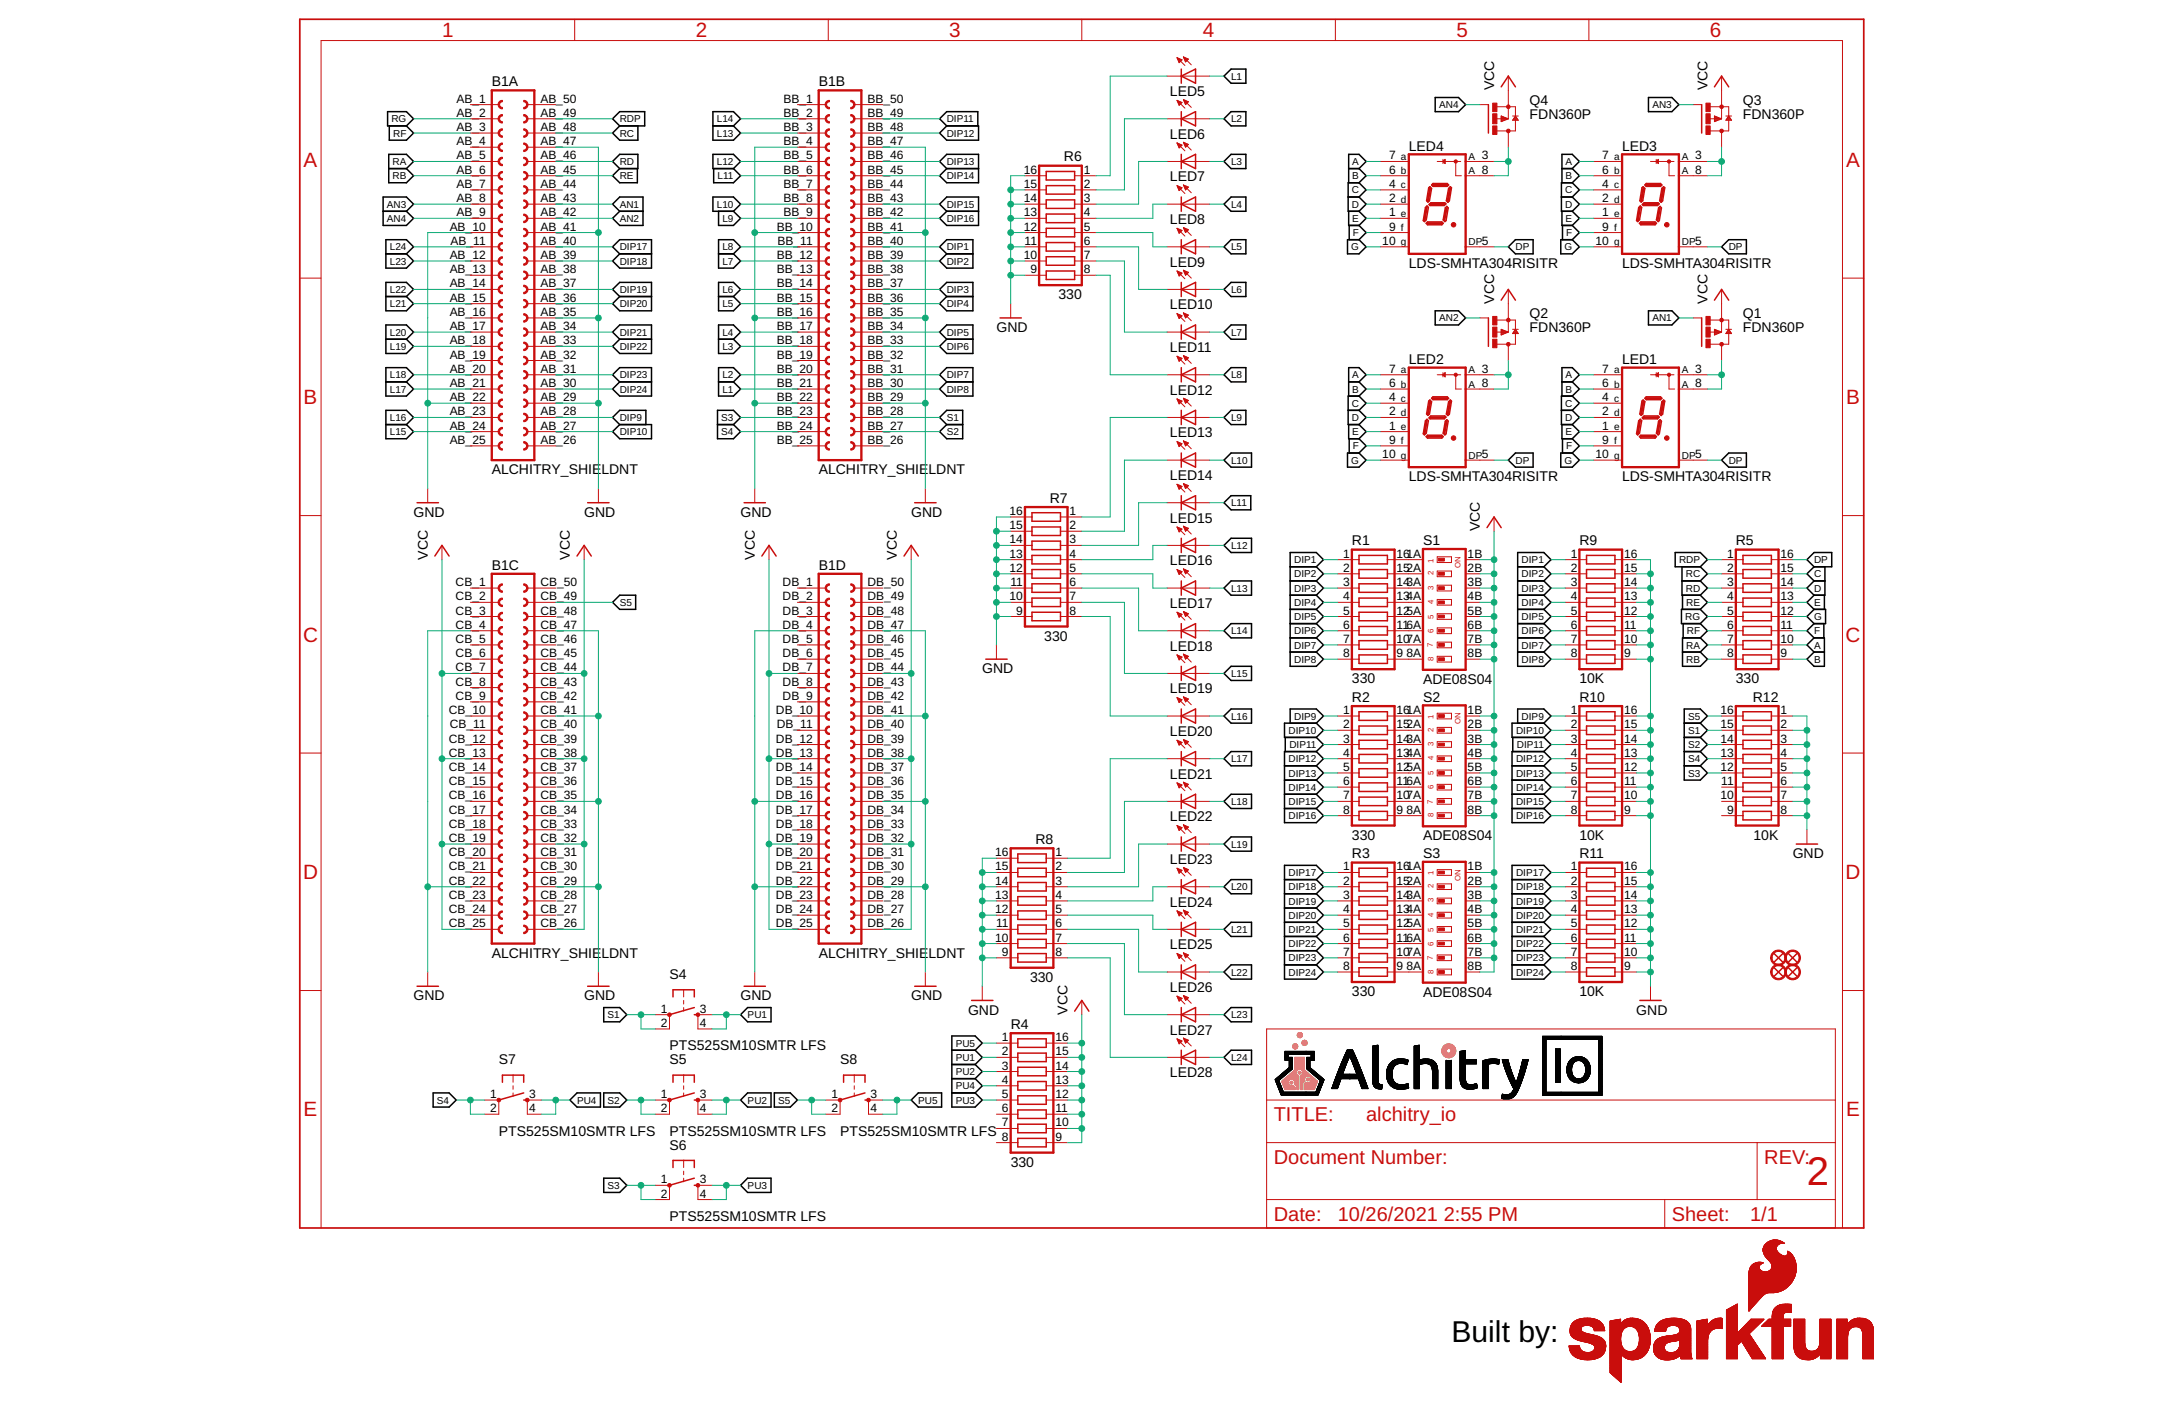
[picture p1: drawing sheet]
<svg xmlns="http://www.w3.org/2000/svg" width="432mm" height="279mm" viewBox="0 0 432 279" stroke-linecap="round" stroke-linejoin="round" font-family="sans-serif">
<defs><g id="words">
<text font-size="8" fill="#c90d0c" x="359.4" y="235.7">2</text>
<text font-size="6" x="288.7" y="266.8">Built by:</text>
<g font-size="4.1" fill="#c90d0c">
<text x="87.9" y="7.4">1</text>
<text x="138.4" y="7.4">2</text>
<text x="188.8" y="7.4">3</text>
<text x="239.2" y="7.4">4</text>
<text x="289.7" y="7.4">5</text>
<text x="340.1" y="7.4">6</text>
<text x="60.4" y="33.1">A</text>
<text x="367.2" y="33.1">A</text>
<text x="60.4" y="80.4">B</text>
<text x="367.2" y="80.4">B</text>
<text x="60.3" y="127.6">C</text>
<text x="367.1" y="127.6">C</text>
<text x="60.3" y="174.8">D</text>
<text x="367.1" y="174.8">D</text>
<text x="60.4" y="222">E</text>
<text x="367.2" y="222">E</text>
</g>
<g font-size="4" fill="#c90d0c">
<text x="253.3" y="223">TITLE:</text>
<text x="271.7" y="223">alchitry_io</text>
<text x="253.3" y="231.5">Document Number:</text>
<text x="350.9" y="231.5">REV:</text>
<text x="253.3" y="242.8">Date:</text>
<text x="266.1" y="242.8">10/26/2021</text>
<text x="287.1" y="242.8">2:55 PM</text>
<text x="332.5" y="242.8">Sheet:</text>
<text x="348.1" y="242.8">1/1</text>
</g>
<g font-size="2.8">
<text x="97.8" y="17.1">B1A</text>
<text x="162.8" y="17.1">B1B</text>
<text x="297.2" y="18" transform="rotate(-90 297.2 18)">VCC</text>
<text x="339.6" y="18" transform="rotate(-90 339.6 18)">VCC</text>
<text x="232.7" y="19.1">LED5</text>
<text x="304.2" y="23.6">FDN360P</text>
<text x="304.2" y="20.8">Q4</text>
<text x="346.7" y="23.6">FDN360P</text>
<text x="346.7" y="20.8">Q3</text>
<text x="232.7" y="27.6">LED6</text>
<text x="280.2" y="30">LED4</text>
<text x="322.6" y="30">LED3</text>
<text x="211.6" y="32.1">R6</text>
<text x="232.7" y="36.1">LED7</text>
<text x="232.7" y="44.6">LED8</text>
<text x="232.7" y="53">LED9</text>
<text x="280.2" y="53.3">LDS-SMHTA304RISITR</text>
<text x="322.6" y="53.3">LDS-SMHTA304RISITR</text>
<text x="210.5" y="59.5">330</text>
<text x="232.7" y="61.5">LED10</text>
<text x="297.2" y="60.4" transform="rotate(-90 297.2 60.4)">VCC</text>
<text x="304.2" y="63.2">Q2</text>
<text x="339.6" y="60.4" transform="rotate(-90 339.6 60.4)">VCC</text>
<text x="346.7" y="63.2">Q1</text>
<text x="198.2" y="66">GND</text>
<text x="232.7" y="70">LED11</text>
<text x="304.2" y="66">FDN360P</text>
<text x="346.7" y="66">FDN360P</text>
<text x="280.2" y="72.4">LED2</text>
<text x="322.6" y="72.4">LED1</text>
<text x="232.7" y="78.5">LED12</text>
<text x="232.7" y="87">LED13</text>
<text x="97.8" y="94.3">ALCHITRY_SHIE</text>
<text x="119.6" y="94.3">LDNT</text>
<text x="162.8" y="94.3">ALCHITRY_SHIE</text>
<text x="184.7" y="94.3">LDNT</text>
<text x="232.7" y="95.5">LED14</text>
<text x="280.2" y="95.7">LDS-SMHTA304RISITR</text>
<text x="322.6" y="95.7">LDS-SMHTA304RISITR</text>
<text x="208.8" y="100">R7</text>
<text x="82.2" y="102.8">GND</text>
<text x="116.2" y="102.8">GND</text>
<text x="147.3" y="102.8">GND</text>
<text x="181.2" y="102.8">GND</text>
<text x="232.7" y="103.9">LED15</text>
<text x="294.3" y="105.6" transform="rotate(-90 294.3 105.6)">VCC</text>
<text x="85.1" y="111.3" transform="rotate(-90 85.1 111.3)">VCC</text>
<text x="97.8" y="113.3">B1C</text>
<text x="113.4" y="111.3" transform="rotate(-90 113.4 111.3)">VCC</text>
<text x="150.1" y="111.3" transform="rotate(-90 150.1 111.3)">VCC</text>
<text x="162.8" y="113.3">B1D</text>
<text x="178.4" y="111.3" transform="rotate(-90 178.4 111.3)">VCC</text>
<text x="232.7" y="112.4">LED16</text>
<text x="268.9" y="108.5">R1</text>
<text x="283" y="108.5">S1</text>
<text x="314.1" y="108.5">R9</text>
<text x="345.2" y="108.5">R5</text>
<text x="232.7" y="120.9">LED17</text>
<text x="207.7" y="127.4">330</text>
<text x="232.7" y="129.4">LED18</text>
<text x="195.4" y="133.9">GND</text>
<text x="232.7" y="137.9">LED19</text>
<text x="268.9" y="135.9">330</text>
<text x="283" y="136">ADE08S04</text>
<text x="314.1" y="135.9">10K</text>
<text x="345.2" y="135.9">330</text>
<text x="268.9" y="139.6">R2</text>
<text x="283" y="139.6">S2</text>
<text x="314.1" y="139.6">R10</text>
<text x="348.6" y="139.6">R12</text>
<text x="232.7" y="146.4">LED20</text>
<text x="232.7" y="154.8">LED21</text>
<text x="205.9" y="167.8">R8</text>
<text x="232.7" y="163.3">LED22</text>
<text x="268.9" y="167">330</text>
<text x="283" y="167.1">ADE08S04</text>
<text x="314.1" y="167">10K</text>
<text x="348.8" y="167">10K</text>
<text x="232.7" y="171.8">LED23</text>
<text x="268.9" y="170.7">R3</text>
<text x="283" y="170.7">S3</text>
<text x="314.1" y="170.7">R11</text>
<text x="356.6" y="170.7">GND</text>
<text x="232.7" y="180.3">LED24</text>
<text x="97.8" y="190.5">ALCHITRY_SHIE</text>
<text x="119.6" y="190.5">LDNT</text>
<text x="162.8" y="190.5">ALCHITRY_SHIE</text>
<text x="184.7" y="190.5">LDNT</text>
<text x="232.7" y="188.8">LED25</text>
<text x="133.2" y="194.7">S4</text>
<text x="204.9" y="195.3">330</text>
<text x="232.7" y="197.3">LED26</text>
<text x="82.2" y="199">GND</text>
<text x="116.2" y="199">GND</text>
<text x="147.3" y="199">GND</text>
<text x="181.2" y="199">GND</text>
<text x="192.5" y="201.8">GND</text>
<text x="212.3" y="201.8" transform="rotate(-90 212.3 201.8)">VCC</text>
<text x="268.9" y="198.1">330</text>
<text x="283" y="198.2">ADE08S04</text>
<text x="314.1" y="198.1">10K</text>
<text x="325.4" y="201.8">GND</text>
<text x="133.2" y="208.9">PTS525SM10SMTR LFS</text>
<text x="201" y="204.6">R4</text>
<text x="232.7" y="205.7">LED27</text>
<text x="99.2" y="211.7">S7</text>
<text x="133.2" y="211.7">S5</text>
<text x="167.1" y="211.7">S8</text>
<text x="232.7" y="214.2">LED28</text>
<text x="99.2" y="225.8">PTS525SM10SMTR LFS</text>
<text x="133.2" y="225.8">PTS525SM10SMTR LFS</text>
<text x="167.1" y="225.8">PTS525SM10SMTR LFS</text>
<text x="133.2" y="228.6">S6</text>
<text x="201" y="232">330</text>
<text x="133.2" y="242.8">PTS525SM10SMTR LFS</text>
</g>
<g font-size="2.4">
<text x="90.8" y="20.4">AB_1</text>
<text x="90.8" y="23.2">AB_2</text>
<text x="107.5" y="23.2">AB_49</text>
<text x="107.5" y="20.4">AB_50</text>
<text x="155.8" y="20.4">BB_1</text>
<text x="155.8" y="23.2">BB_2</text>
<text x="172.5" y="23.2">BB_49</text>
<text x="172.5" y="20.4">BB_50</text>
<text x="90.8" y="26.1">AB_3</text>
<text x="90.8" y="28.9">AB_4</text>
<text x="107.5" y="28.9">AB_47</text>
<text x="107.5" y="26.1">AB_48</text>
<text x="155.8" y="26.1">BB_3</text>
<text x="155.8" y="28.9">BB_4</text>
<text x="172.5" y="28.9">BB_47</text>
<text x="172.5" y="26.1">BB_48</text>
<text x="90.8" y="31.7">AB_5</text>
<text x="90.8" y="34.5">AB_6</text>
<text x="107.5" y="34.5">AB_45</text>
<text x="107.5" y="31.7">AB_46</text>
<text x="155.8" y="31.7">BB_5</text>
<text x="155.8" y="34.5">BB_6</text>
<text x="172.5" y="34.5">BB_45</text>
<text x="172.5" y="31.7">BB_46</text>
<text x="203.6" y="34.5">16</text>
<text x="215.6" y="34.5">1</text>
<text x="276.3" y="34.5">6</text>
<text x="276.3" y="31.7">7</text>
<text x="294.7" y="31.7">3</text>
<text x="294.7" y="34.5">8</text>
<text x="318.7" y="34.5">6</text>
<text x="318.7" y="31.7">7</text>
<text x="337.2" y="31.7">3</text>
<text x="337.2" y="34.5">8</text>
<text x="90.8" y="37.4">AB_7</text>
<text x="90.8" y="40.2">AB_8</text>
<text x="107.5" y="40.2">AB_43</text>
<text x="107.5" y="37.4">AB_44</text>
<text x="155.8" y="37.4">BB_7</text>
<text x="155.8" y="40.2">BB_8</text>
<text x="172.5" y="40.2">BB_43</text>
<text x="172.5" y="37.4">BB_44</text>
<text x="203.6" y="40.2">14</text>
<text x="203.6" y="37.4">15</text>
<text x="215.6" y="37.4">2</text>
<text x="215.6" y="40.2">3</text>
<text x="276.3" y="40.2">2</text>
<text x="276.3" y="37.4">4</text>
<text x="318.7" y="40.2">2</text>
<text x="318.7" y="37.4">4</text>
<text x="89.4" y="45.9">AB_10</text>
<text x="90.8" y="43">AB_9</text>
<text x="107.5" y="45.9">AB_41</text>
<text x="107.5" y="43">AB_42</text>
<text x="154.5" y="45.9">BB_10</text>
<text x="155.8" y="43">BB_9</text>
<text x="172.5" y="45.9">BB_41</text>
<text x="172.5" y="43">BB_42</text>
<text x="203.6" y="43">13</text>
<text x="203.6" y="45.9">12</text>
<text x="215.6" y="43">4</text>
<text x="215.6" y="45.9">5</text>
<text x="276.3" y="45.9">9</text>
<text x="276.3" y="43">1</text>
<text x="318.7" y="45.9">9</text>
<text x="318.7" y="43">1</text>
<text x="89.4" y="51.5">AB_12</text>
<text x="89.6" y="48.7">AB_11</text>
<text x="107.5" y="51.5">AB_39</text>
<text x="107.5" y="48.7">AB_40</text>
<text x="154.5" y="51.5">BB_12</text>
<text x="154.7" y="48.7">BB_11</text>
<text x="172.5" y="51.5">BB_39</text>
<text x="172.5" y="48.7">BB_40</text>
<text x="203.6" y="51.5">10</text>
<text x="203.8" y="48.7">11</text>
<text x="215.6" y="48.7">6</text>
<text x="215.6" y="51.5">7</text>
<text x="274.9" y="48.7">10</text>
<text x="294.7" y="48.7">5</text>
<text x="317.4" y="48.7">10</text>
<text x="337.2" y="48.7">5</text>
<text x="89.4" y="54.3">AB_13</text>
<text x="89.4" y="57.2">AB_14</text>
<text x="89.4" y="60">AB_15</text>
<text x="107.5" y="60">AB_36</text>
<text x="107.5" y="57.2">AB_37</text>
<text x="107.5" y="54.3">AB_38</text>
<text x="154.5" y="54.3">BB_13</text>
<text x="154.5" y="57.2">BB_14</text>
<text x="154.5" y="60">BB_15</text>
<text x="172.5" y="60">BB_36</text>
<text x="172.5" y="57.2">BB_37</text>
<text x="172.5" y="54.3">BB_38</text>
<text x="204.9" y="54.3">9</text>
<text x="215.6" y="54.3">8</text>
<text x="89.4" y="62.8">AB_16</text>
<text x="89.4" y="65.6">AB_17</text>
<text x="107.5" y="65.6">AB_34</text>
<text x="107.5" y="62.8">AB_35</text>
<text x="154.5" y="62.8">BB_16</text>
<text x="154.5" y="65.6">BB_17</text>
<text x="172.5" y="65.6">BB_34</text>
<text x="172.5" y="62.8">BB_35</text>
<text x="89.4" y="68.5">AB_18</text>
<text x="89.4" y="71.3">AB_19</text>
<text x="107.5" y="71.3">AB_32</text>
<text x="107.5" y="68.5">AB_33</text>
<text x="154.5" y="68.5">BB_18</text>
<text x="154.5" y="71.3">BB_19</text>
<text x="172.5" y="71.3">BB_32</text>
<text x="172.5" y="68.5">BB_33</text>
<text x="89.4" y="74.1">AB_20</text>
<text x="89.4" y="77">AB_21</text>
<text x="107.5" y="77">AB_30</text>
<text x="107.5" y="74.1">AB_31</text>
<text x="154.5" y="74.1">BB_20</text>
<text x="154.5" y="77">BB_21</text>
<text x="172.5" y="77">BB_30</text>
<text x="172.5" y="74.1">BB_31</text>
<text x="276.3" y="77">6</text>
<text x="276.3" y="74.1">7</text>
<text x="294.7" y="74.1">3</text>
<text x="294.7" y="77">8</text>
<text x="318.7" y="77">6</text>
<text x="318.7" y="74.1">7</text>
<text x="337.2" y="74.1">3</text>
<text x="337.2" y="77">8</text>
<text x="89.4" y="79.8">AB_22</text>
<text x="89.4" y="82.6">AB_23</text>
<text x="107.5" y="82.6">AB_28</text>
<text x="107.5" y="79.8">AB_29</text>
<text x="154.5" y="79.8">BB_22</text>
<text x="154.5" y="82.6">BB_23</text>
<text x="172.5" y="82.6">BB_28</text>
<text x="172.5" y="79.8">BB_29</text>
<text x="276.3" y="82.6">2</text>
<text x="276.3" y="79.8">4</text>
<text x="318.7" y="82.6">2</text>
<text x="318.7" y="79.8">4</text>
<text x="89.4" y="85.4">AB_24</text>
<text x="89.4" y="88.3">AB_25</text>
<text x="107.5" y="88.3">AB_26</text>
<text x="107.5" y="85.4">AB_27</text>
<text x="154.5" y="85.4">BB_24</text>
<text x="154.5" y="88.3">BB_25</text>
<text x="172.5" y="88.3">BB_26</text>
<text x="172.5" y="85.4">BB_27</text>
<text x="276.3" y="88.3">9</text>
<text x="276.3" y="85.4">1</text>
<text x="318.7" y="88.3">9</text>
<text x="318.7" y="85.4">1</text>
<text x="274.9" y="91.1">10</text>
<text x="294.7" y="91.1">5</text>
<text x="317.4" y="91.1">10</text>
<text x="337.2" y="91.1">5</text>
<text x="200.8" y="105.2">15</text>
<text x="200.8" y="102.4">16</text>
<text x="212.7" y="105.2">2</text>
<text x="212.7" y="102.4">1</text>
<text x="200.8" y="110.9">13</text>
<text x="200.8" y="108.1">14</text>
<text x="200.8" y="113.7">12</text>
<text x="212.7" y="108.1">3</text>
<text x="212.7" y="110.9">4</text>
<text x="212.7" y="113.7">5</text>
<text x="267.2" y="113.7">2</text>
<text x="267.2" y="110.9">1</text>
<text x="277.8" y="113.7">152A</text>
<text x="277.8" y="110.9">161A</text>
<text x="291.9" y="113.7">2B</text>
<text x="291.9" y="110.9">1B</text>
<text x="312.4" y="113.7">2</text>
<text x="312.4" y="110.9">1</text>
<text x="323" y="113.7">15</text>
<text x="323" y="110.9">16</text>
<text x="343.5" y="113.7">2</text>
<text x="343.5" y="110.9">1</text>
<text x="354.1" y="113.7">15</text>
<text x="354.1" y="110.9">16</text>
<text x="90.6" y="116.6">CB_1</text>
<text x="90.6" y="119.4">CB_2</text>
<text x="107.5" y="119.4">CB_49</text>
<text x="107.5" y="116.6">CB_50</text>
<text x="155.7" y="116.6">DB_1</text>
<text x="155.7" y="119.4">DB_2</text>
<text x="172.5" y="119.4">DB_49</text>
<text x="172.5" y="116.6">DB_50</text>
<text x="200.8" y="119.4">10</text>
<text x="201" y="116.6">11</text>
<text x="212.7" y="116.6">6</text>
<text x="212.7" y="119.4">7</text>
<text x="267.2" y="116.6">3</text>
<text x="267.2" y="119.4">4</text>
<text x="277.8" y="119.4">134A</text>
<text x="277.8" y="116.6">143A</text>
<text x="291.9" y="119.4">4B</text>
<text x="291.9" y="116.6">3B</text>
<text x="312.4" y="116.6">3</text>
<text x="312.4" y="119.4">4</text>
<text x="323" y="119.4">13</text>
<text x="323" y="116.6">14</text>
<text x="343.5" y="116.6">3</text>
<text x="343.5" y="119.4">4</text>
<text x="354.1" y="119.4">13</text>
<text x="354.1" y="116.6">14</text>
<text x="90.6" y="122.2">CB_3</text>
<text x="90.6" y="125">CB_4</text>
<text x="107.5" y="125">CB_47</text>
<text x="107.5" y="122.2">CB_48</text>
<text x="155.7" y="122.2">DB_3</text>
<text x="155.7" y="125">DB_4</text>
<text x="172.5" y="125">DB_47</text>
<text x="172.5" y="122.2">DB_48</text>
<text x="202.1" y="122.2">9</text>
<text x="212.7" y="122.2">8</text>
<text x="267.2" y="125">6</text>
<text x="267.2" y="122.2">5</text>
<text x="277.8" y="125">116A</text>
<text x="277.8" y="122.2">125A</text>
<text x="291.9" y="125">6B</text>
<text x="291.9" y="122.2">5B</text>
<text x="312.4" y="125">6</text>
<text x="312.4" y="122.2">5</text>
<text x="323" y="125">11</text>
<text x="323" y="122.2">12</text>
<text x="343.5" y="125">6</text>
<text x="343.5" y="122.2">5</text>
<text x="354.1" y="125">11</text>
<text x="354.1" y="122.2">12</text>
<text x="90.6" y="127.9">CB_5</text>
<text x="90.6" y="130.7">CB_6</text>
<text x="107.5" y="130.7">CB_45</text>
<text x="107.5" y="127.9">CB_46</text>
<text x="155.7" y="127.9">DB_5</text>
<text x="155.7" y="130.7">DB_6</text>
<text x="172.5" y="130.7">DB_45</text>
<text x="172.5" y="127.9">DB_46</text>
<text x="267.2" y="127.9">7</text>
<text x="267.2" y="130.7">8</text>
<text x="277.8" y="130.7">9</text>
<text x="277.8" y="127.9">107A</text>
<text x="279.7" y="130.7">8A</text>
<text x="291.9" y="130.7">8B</text>
<text x="291.9" y="127.9">7B</text>
<text x="312.4" y="127.9">7</text>
<text x="312.4" y="130.7">8</text>
<text x="323" y="130.7">9</text>
<text x="323" y="127.9">10</text>
<text x="343.5" y="127.9">7</text>
<text x="343.5" y="130.7">8</text>
<text x="354.1" y="130.7">9</text>
<text x="354.1" y="127.9">10</text>
<text x="90.6" y="133.5">CB_7</text>
<text x="90.6" y="136.3">CB_8</text>
<text x="107.5" y="136.3">CB_43</text>
<text x="107.5" y="133.5">CB_44</text>
<text x="155.7" y="133.5">DB_7</text>
<text x="155.7" y="136.3">DB_8</text>
<text x="172.5" y="136.3">DB_43</text>
<text x="172.5" y="133.5">DB_44</text>
<text x="89.3" y="142">CB_10</text>
<text x="90.6" y="139.2">CB_9</text>
<text x="107.5" y="142">CB_41</text>
<text x="107.5" y="139.2">CB_42</text>
<text x="154.3" y="142">DB_10</text>
<text x="155.7" y="139.2">DB_9</text>
<text x="172.5" y="142">DB_41</text>
<text x="172.5" y="139.2">DB_42</text>
<text x="267.2" y="142">1</text>
<text x="277.8" y="142">161A</text>
<text x="291.9" y="142">1B</text>
<text x="312.4" y="142">1</text>
<text x="323" y="142">16</text>
<text x="342.2" y="142">16</text>
<text x="354.1" y="142">1</text>
<text x="89.3" y="147.7">CB_12</text>
<text x="89.5" y="144.8">CB_11</text>
<text x="107.5" y="147.7">CB_39</text>
<text x="107.5" y="144.8">CB_40</text>
<text x="154.3" y="147.7">DB_12</text>
<text x="154.5" y="144.8">DB_11</text>
<text x="172.5" y="147.7">DB_39</text>
<text x="172.5" y="144.8">DB_40</text>
<text x="267.2" y="144.8">2</text>
<text x="267.2" y="147.7">3</text>
<text x="277.8" y="147.7">143A</text>
<text x="277.8" y="144.8">152A</text>
<text x="291.9" y="147.7">3B</text>
<text x="291.9" y="144.8">2B</text>
<text x="312.4" y="144.8">2</text>
<text x="312.4" y="147.7">3</text>
<text x="323" y="147.7">14</text>
<text x="323" y="144.8">15</text>
<text x="342.2" y="147.7">14</text>
<text x="342.2" y="144.8">15</text>
<text x="354.1" y="144.8">2</text>
<text x="354.1" y="147.7">3</text>
<text x="89.3" y="150.5">CB_13</text>
<text x="89.3" y="153.3">CB_14</text>
<text x="107.5" y="153.3">CB_37</text>
<text x="107.5" y="150.5">CB_38</text>
<text x="154.3" y="150.5">DB_13</text>
<text x="154.3" y="153.3">DB_14</text>
<text x="172.5" y="153.3">DB_37</text>
<text x="172.5" y="150.5">DB_38</text>
<text x="267.2" y="150.5">4</text>
<text x="267.2" y="153.3">5</text>
<text x="277.8" y="150.5">134A</text>
<text x="277.8" y="153.3">125A</text>
<text x="291.9" y="153.3">5B</text>
<text x="291.9" y="150.5">4B</text>
<text x="312.4" y="150.5">4</text>
<text x="312.4" y="153.3">5</text>
<text x="323" y="150.5">13</text>
<text x="323" y="153.3">12</text>
<text x="342.2" y="150.5">13</text>
<text x="342.2" y="153.3">12</text>
<text x="354.1" y="150.5">4</text>
<text x="354.1" y="153.3">5</text>
<text x="89.3" y="156.1">CB_15</text>
<text x="89.3" y="159">CB_16</text>
<text x="89.3" y="161.8">CB_17</text>
<text x="107.5" y="161.8">CB_34</text>
<text x="107.5" y="159">CB_35</text>
<text x="107.5" y="156.1">CB_36</text>
<text x="154.3" y="156.1">DB_15</text>
<text x="154.3" y="159">DB_16</text>
<text x="154.3" y="161.8">DB_17</text>
<text x="172.5" y="161.8">DB_34</text>
<text x="172.5" y="159">DB_35</text>
<text x="172.5" y="156.1">DB_36</text>
<text x="267.2" y="156.1">6</text>
<text x="267.2" y="159">7</text>
<text x="267.2" y="161.8">8</text>
<text x="277.8" y="161.8">9</text>
<text x="277.8" y="159">107A</text>
<text x="277.8" y="156.1">116A</text>
<text x="279.7" y="161.8">8A</text>
<text x="291.9" y="161.8">8B</text>
<text x="291.9" y="159">7B</text>
<text x="291.9" y="156.1">6B</text>
<text x="312.4" y="156.1">6</text>
<text x="312.4" y="159">7</text>
<text x="312.4" y="161.8">8</text>
<text x="323" y="161.8">9</text>
<text x="323" y="159">10</text>
<text x="323" y="156.1">11</text>
<text x="342.2" y="159">10</text>
<text x="342.3" y="156.1">11</text>
<text x="343.5" y="161.8">9</text>
<text x="354.1" y="156.1">6</text>
<text x="354.1" y="159">7</text>
<text x="354.1" y="161.8">8</text>
<text x="89.3" y="164.6">CB_18</text>
<text x="89.3" y="167.5">CB_19</text>
<text x="107.5" y="167.5">CB_32</text>
<text x="107.5" y="164.6">CB_33</text>
<text x="154.3" y="164.6">DB_18</text>
<text x="154.3" y="167.5">DB_19</text>
<text x="172.5" y="167.5">DB_32</text>
<text x="172.5" y="164.6">DB_33</text>
<text x="89.3" y="170.3">CB_20</text>
<text x="89.3" y="173.1">CB_21</text>
<text x="107.5" y="173.1">CB_30</text>
<text x="107.5" y="170.3">CB_31</text>
<text x="154.3" y="170.3">DB_20</text>
<text x="154.3" y="173.1">DB_21</text>
<text x="172.5" y="173.1">DB_30</text>
<text x="172.5" y="170.3">DB_31</text>
<text x="198" y="173.1">15</text>
<text x="198" y="170.3">16</text>
<text x="209.9" y="173.1">2</text>
<text x="209.9" y="170.3">1</text>
<text x="267.2" y="173.1">1</text>
<text x="277.8" y="173.1">161A</text>
<text x="291.9" y="173.1">1B</text>
<text x="312.4" y="173.1">1</text>
<text x="323" y="173.1">16</text>
<text x="89.3" y="175.9">CB_22</text>
<text x="89.3" y="178.8">CB_23</text>
<text x="107.5" y="178.8">CB_28</text>
<text x="107.5" y="175.9">CB_29</text>
<text x="154.3" y="175.9">DB_22</text>
<text x="154.3" y="178.8">DB_23</text>
<text x="172.5" y="178.8">DB_28</text>
<text x="172.5" y="175.9">DB_29</text>
<text x="198" y="178.8">13</text>
<text x="198" y="175.9">14</text>
<text x="209.9" y="175.9">3</text>
<text x="209.9" y="178.8">4</text>
<text x="267.2" y="175.9">2</text>
<text x="267.2" y="178.8">3</text>
<text x="277.8" y="178.8">143A</text>
<text x="277.8" y="175.9">152A</text>
<text x="291.9" y="178.8">3B</text>
<text x="291.9" y="175.9">2B</text>
<text x="312.4" y="175.9">2</text>
<text x="312.4" y="178.8">3</text>
<text x="323" y="178.8">14</text>
<text x="323" y="175.9">15</text>
<text x="89.3" y="181.6">CB_24</text>
<text x="89.3" y="184.4">CB_25</text>
<text x="107.5" y="184.4">CB_26</text>
<text x="107.5" y="181.6">CB_27</text>
<text x="154.3" y="181.6">DB_24</text>
<text x="154.3" y="184.4">DB_25</text>
<text x="172.5" y="184.4">DB_26</text>
<text x="172.5" y="181.6">DB_27</text>
<text x="198" y="181.6">12</text>
<text x="198.1" y="184.4">11</text>
<text x="209.9" y="184.4">6</text>
<text x="209.9" y="181.6">5</text>
<text x="267.2" y="181.6">4</text>
<text x="267.2" y="184.4">5</text>
<text x="277.8" y="181.6">134A</text>
<text x="277.8" y="184.4">125A</text>
<text x="291.9" y="184.4">5B</text>
<text x="291.9" y="181.6">4B</text>
<text x="312.4" y="181.6">4</text>
<text x="312.4" y="184.4">5</text>
<text x="323" y="181.6">13</text>
<text x="323" y="184.4">12</text>
<text x="198" y="187.2">10</text>
<text x="199.3" y="190.1">9</text>
<text x="209.9" y="187.2">7</text>
<text x="209.9" y="190.1">8</text>
<text x="267.2" y="187.2">6</text>
<text x="267.2" y="190.1">7</text>
<text x="277.8" y="190.1">107A</text>
<text x="277.8" y="187.2">116A</text>
<text x="291.9" y="190.1">7B</text>
<text x="291.9" y="187.2">6B</text>
<text x="312.4" y="187.2">6</text>
<text x="312.4" y="190.1">7</text>
<text x="323" y="190.1">10</text>
<text x="323" y="187.2">11</text>
<text x="267.2" y="192.9">8</text>
<text x="277.8" y="192.9">9</text>
<text x="279.7" y="192.9">8A</text>
<text x="291.9" y="192.9">8B</text>
<text x="312.4" y="192.9">8</text>
<text x="323" y="192.9">9</text>
<text x="131.4" y="201.4">1</text>
<text x="139.2" y="201.4">3</text>
<text x="131.4" y="204.2">2</text>
<text x="139.2" y="204.2">4</text>
<text x="199.3" y="209.9">2</text>
<text x="199.3" y="207">1</text>
<text x="209.9" y="209.9">15</text>
<text x="209.9" y="207">16</text>
<text x="199.3" y="212.7">3</text>
<text x="199.3" y="215.5">4</text>
<text x="209.9" y="215.5">13</text>
<text x="209.9" y="212.7">14</text>
<text x="97.5" y="218.4">1</text>
<text x="97.5" y="221.2">2</text>
<text x="105.3" y="218.4">3</text>
<text x="105.3" y="221.2">4</text>
<text x="131.4" y="218.4">1</text>
<text x="131.4" y="221.2">2</text>
<text x="139.2" y="218.4">3</text>
<text x="139.2" y="221.2">4</text>
<text x="165.4" y="218.4">1</text>
<text x="165.4" y="221.2">2</text>
<text x="173.1" y="218.4">3</text>
<text x="173.1" y="221.2">4</text>
<text x="199.3" y="221.2">6</text>
<text x="199.3" y="218.4">5</text>
<text x="209.9" y="221.2">11</text>
<text x="209.9" y="218.4">12</text>
<text x="199.3" y="224">7</text>
<text x="199.3" y="226.8">8</text>
<text x="209.9" y="226.8">9</text>
<text x="209.9" y="224">10</text>
<text x="131.4" y="235.3">1</text>
<text x="131.4" y="238.1">2</text>
<text x="139.2" y="235.3">3</text>
<text x="139.2" y="238.1">4</text>
</g>
<g font-size="2">
<text x="244.9" y="15.9">L1</text>
<text x="286.2" y="21.5">AN4</text>
<text x="328.6" y="21.5">AN3</text>
<text x="77.9" y="24.3">RG</text>
<text x="78.2" y="27.2">RF</text>
<text x="123.3" y="27.2">RC</text>
<text x="123.3" y="24.3">RDP</text>
<text x="142.6" y="27.2">L13</text>
<text x="142.6" y="24.3">L14</text>
<text x="188.3" y="24.3">DIP11</text>
<text x="188.3" y="27.2">DIP12</text>
<text x="244.9" y="24.3">L2</text>
<text x="78.1" y="35.7">RB</text>
<text x="78.1" y="32.8">RA</text>
<text x="123.3" y="35.6">RE</text>
<text x="123.3" y="32.8">RD</text>
<text x="142.6" y="32.8">L12</text>
<text x="142.7" y="35.7">L11</text>
<text x="188.3" y="32.8">DIP13</text>
<text x="188.3" y="35.6">DIP14</text>
<text x="244.9" y="32.8">L3</text>
<text x="269" y="32.8">A</text>
<text x="269" y="35.7">B</text>
<text x="278.6" y="31.8">a</text>
<text x="278.6" y="34.7">b</text>
<text x="292.1" y="31.8">A</text>
<text x="292.1" y="34.7">A</text>
<text x="311.4" y="32.8">A</text>
<text x="311.4" y="35.7">B</text>
<text x="321.1" y="31.8">a</text>
<text x="321.1" y="34.7">b</text>
<text x="334.5" y="31.8">A</text>
<text x="334.5" y="34.7">A</text>
<text x="77" y="41.3">AN3</text>
<text x="123.3" y="41.3">AN1</text>
<text x="142.6" y="41.3">L10</text>
<text x="188.3" y="41.3">DIP15</text>
<text x="244.9" y="41.3">L4</text>
<text x="268.9" y="38.5">C</text>
<text x="268.9" y="41.3">D</text>
<text x="278.6" y="37.5">c</text>
<text x="278.6" y="40.3">d</text>
<text x="311.3" y="38.5">C</text>
<text x="311.3" y="41.3">D</text>
<text x="321.1" y="37.5">c</text>
<text x="321.1" y="40.3">d</text>
<text x="77" y="44.1">AN4</text>
<text x="123.3" y="44.1">AN2</text>
<text x="143.7" y="44.1">L9</text>
<text x="188.3" y="44.1">DIP16</text>
<text x="269" y="44.1">E</text>
<text x="269.1" y="47">F</text>
<text x="278.6" y="43.1">e</text>
<text x="278.6" y="46">f</text>
<text x="311.4" y="44.1">E</text>
<text x="311.5" y="47">F</text>
<text x="321.1" y="43.1">e</text>
<text x="321.1" y="46">f</text>
<text x="77.5" y="52.6">L23</text>
<text x="77.5" y="49.8">L24</text>
<text x="123.3" y="49.8">DIP17</text>
<text x="123.3" y="52.6">DIP18</text>
<text x="143.7" y="52.6">L7</text>
<text x="143.7" y="49.8">L8</text>
<text x="188.3" y="49.8">DIP1</text>
<text x="188.3" y="52.6">DIP2</text>
<text x="244.9" y="49.8">L5</text>
<text x="268.8" y="49.8">G</text>
<text x="278.6" y="48.8">g</text>
<text x="292.1" y="48.8">DP</text>
<text x="301.4" y="49.8">DP</text>
<text x="311.2" y="49.8">G</text>
<text x="321.1" y="48.8">g</text>
<text x="334.5" y="48.8">DP</text>
<text x="343.8" y="49.8">DP</text>
<text x="77.5" y="58.3">L22</text>
<text x="123.3" y="58.3">DIP19</text>
<text x="143.7" y="58.3">L6</text>
<text x="188.3" y="58.3">DIP3</text>
<text x="244.9" y="58.3">L6</text>
<text x="77.5" y="61.1">L21</text>
<text x="123.3" y="61.1">DIP20</text>
<text x="143.7" y="61.1">L5</text>
<text x="188.3" y="61.1">DIP4</text>
<text x="286.2" y="63.9">AN2</text>
<text x="328.6" y="63.9">AN1</text>
<text x="77.5" y="69.6">L19</text>
<text x="77.5" y="66.8">L20</text>
<text x="123.3" y="66.8">DIP21</text>
<text x="123.3" y="69.6">DIP22</text>
<text x="143.7" y="69.6">L3</text>
<text x="143.7" y="66.8">L4</text>
<text x="188.3" y="66.8">DIP5</text>
<text x="188.3" y="69.6">DIP6</text>
<text x="244.9" y="66.8">L7</text>
<text x="77.5" y="75.2">L18</text>
<text x="123.3" y="75.2">DIP23</text>
<text x="143.7" y="75.2">L2</text>
<text x="188.3" y="75.2">DIP7</text>
<text x="244.9" y="75.2">L8</text>
<text x="269" y="75.2">A</text>
<text x="278.6" y="74.2">a</text>
<text x="278.6" y="77.1">b</text>
<text x="292.1" y="74.2">A</text>
<text x="292.1" y="77.1">A</text>
<text x="311.4" y="75.2">A</text>
<text x="321.1" y="74.2">a</text>
<text x="321.1" y="77.1">b</text>
<text x="334.5" y="74.2">A</text>
<text x="334.5" y="77.1">A</text>
<text x="77.5" y="83.7">L16</text>
<text x="77.5" y="78.1">L17</text>
<text x="123.3" y="83.7">DIP9</text>
<text x="123.3" y="78.1">DIP24</text>
<text x="143.4" y="83.7">S3</text>
<text x="143.7" y="78.1">L1</text>
<text x="188.3" y="78.1">DIP8</text>
<text x="188.3" y="83.7">S1</text>
<text x="244.9" y="83.7">L9</text>
<text x="268.9" y="80.9">C</text>
<text x="268.9" y="83.7">D</text>
<text x="269" y="78.1">B</text>
<text x="278.6" y="79.9">c</text>
<text x="278.6" y="82.7">d</text>
<text x="311.3" y="80.9">C</text>
<text x="311.3" y="83.7">D</text>
<text x="311.4" y="78.1">B</text>
<text x="321.1" y="79.9">c</text>
<text x="321.1" y="82.7">d</text>
<text x="77.5" y="86.6">L15</text>
<text x="123.3" y="86.5">DIP10</text>
<text x="143.4" y="86.6">S4</text>
<text x="188.3" y="86.5">S2</text>
<text x="269" y="86.6">E</text>
<text x="269.1" y="89.4">F</text>
<text x="278.6" y="85.6">e</text>
<text x="278.6" y="88.4">f</text>
<text x="311.4" y="86.6">E</text>
<text x="311.5" y="89.4">F</text>
<text x="321.1" y="85.6">e</text>
<text x="321.1" y="88.4">f</text>
<text x="244.9" y="92.2">L10</text>
<text x="268.8" y="92.2">G</text>
<text x="278.6" y="91.2">g</text>
<text x="292.1" y="91.2">DP</text>
<text x="301.4" y="92.2">DP</text>
<text x="311.2" y="92.2">G</text>
<text x="321.1" y="91.2">g</text>
<text x="334.5" y="91.2">DP</text>
<text x="343.8" y="92.2">DP</text>
<text x="244.9" y="100.7">L11</text>
<text x="244.9" y="109.2">L12</text>
<text x="257.4" y="112">DIP1</text>
<text x="302.6" y="112">DIP1</text>
<text x="334" y="112">RDP</text>
<text x="360.8" y="112">DP</text>
<text x="244.9" y="117.7">L13</text>
<text x="257.4" y="114.8">DIP2</text>
<text x="257.4" y="117.7">DIP3</text>
<text x="302.6" y="114.8">DIP2</text>
<text x="302.6" y="117.7">DIP3</text>
<text x="335.3" y="117.7">RD</text>
<text x="335.3" y="114.8">RC</text>
<text x="360.8" y="114.8">C</text>
<text x="360.8" y="117.7">D</text>
<text x="123.3" y="120.5">S5</text>
<text x="257.4" y="120.5">DIP4</text>
<text x="257.4" y="123.3">DIP5</text>
<text x="302.6" y="120.5">DIP4</text>
<text x="302.6" y="123.3">DIP5</text>
<text x="335.2" y="123.3">RG</text>
<text x="335.4" y="120.5">RE</text>
<text x="360.8" y="120.5">E</text>
<text x="360.8" y="123.3">G</text>
<text x="244.9" y="126.1">L14</text>
<text x="257.4" y="126.1">DIP6</text>
<text x="257.4" y="129">DIP7</text>
<text x="257.4" y="131.8">DIP8</text>
<text x="302.6" y="126.1">DIP6</text>
<text x="302.6" y="129">DIP7</text>
<text x="302.6" y="131.8">DIP8</text>
<text x="335.4" y="131.8">RB</text>
<text x="335.4" y="129">RA</text>
<text x="335.5" y="126.1">RF</text>
<text x="360.8" y="129">A</text>
<text x="360.8" y="131.8">B</text>
<text x="360.8" y="126.1">F</text>
<text x="244.9" y="134.6">L15</text>
<text x="244.9" y="143.1">L16</text>
<text x="257.4" y="143.1">DIP9</text>
<text x="302.6" y="143.1">DIP9</text>
<text x="335.7" y="143.1">S5</text>
<text x="256.3" y="145.9">DIP10</text>
<text x="256.4" y="148.8">DIP11</text>
<text x="301.5" y="145.9">DIP10</text>
<text x="301.7" y="148.8">DIP11</text>
<text x="335.7" y="145.9">S1</text>
<text x="335.7" y="148.8">S2</text>
<text x="244.9" y="151.6">L17</text>
<text x="256.3" y="151.6">DIP12</text>
<text x="256.3" y="154.4">DIP13</text>
<text x="301.5" y="151.6">DIP12</text>
<text x="301.5" y="154.4">DIP13</text>
<text x="335.7" y="151.6">S4</text>
<text x="335.7" y="154.4">S3</text>
<text x="244.9" y="160.1">L18</text>
<text x="256.3" y="157.2">DIP14</text>
<text x="256.3" y="160.1">DIP15</text>
<text x="301.5" y="157.2">DIP14</text>
<text x="301.5" y="160.1">DIP15</text>
<text x="256.3" y="162.9">DIP16</text>
<text x="301.5" y="162.9">DIP16</text>
<text x="244.9" y="168.6">L19</text>
<text x="244.9" y="177">L20</text>
<text x="256.3" y="174.2">DIP17</text>
<text x="256.3" y="177">DIP18</text>
<text x="256.3" y="179.9">DIP19</text>
<text x="301.5" y="174.2">DIP17</text>
<text x="301.5" y="177">DIP18</text>
<text x="301.5" y="179.9">DIP19</text>
<text x="244.9" y="185.5">L21</text>
<text x="256.3" y="182.7">DIP20</text>
<text x="256.3" y="185.5">DIP21</text>
<text x="301.5" y="182.7">DIP20</text>
<text x="301.5" y="185.5">DIP21</text>
<text x="256.3" y="188.4">DIP22</text>
<text x="256.3" y="191.2">DIP23</text>
<text x="301.5" y="188.4">DIP22</text>
<text x="301.5" y="191.2">DIP23</text>
<text x="244.9" y="194">L22</text>
<text x="256.3" y="194">DIP24</text>
<text x="301.5" y="194">DIP24</text>
<text x="120.8" y="202.5">S1</text>
<text x="148.7" y="202.5">PU1</text>
<text x="244.9" y="202.5">L23</text>
<text x="190.1" y="208.1">PU5</text>
<text x="190.1" y="211">PU1</text>
<text x="190.1" y="213.8">PU2</text>
<text x="244.9" y="211">L24</text>
<text x="86.9" y="219.5">S4</text>
<text x="114.8" y="219.5">PU4</text>
<text x="120.8" y="219.5">S2</text>
<text x="148.7" y="219.5">PU2</text>
<text x="154.8" y="219.5">S5</text>
<text x="182.6" y="219.5">PU5</text>
<text x="190.1" y="216.6">PU4</text>
<text x="190.1" y="219.5">PU3</text>
<text x="120.8" y="236.4">S3</text>
<text x="148.7" y="236.4">PU3</text>
</g>
<g font-size="1.5" fill="#c90d0c">
<text x="285.1" y="111.9" transform="rotate(-90 285.1 111.9)">1</text>
<text x="290.5" y="112.9" transform="rotate(-90 290.5 112.9)">ON</text>
<text x="285.1" y="117.2" transform="rotate(-90 285.1 117.2)">3</text>
<text x="285.1" y="114.4" transform="rotate(-90 285.1 114.4)">2</text>
<text x="285.1" y="125.9" transform="rotate(-90 285.1 125.9)">6</text>
<text x="285.1" y="123" transform="rotate(-90 285.1 123)">5</text>
<text x="285.1" y="120.1" transform="rotate(-90 285.1 120.1)">4</text>
<text x="285" y="128.7" transform="rotate(-90 285 128.7)">7</text>
<text x="285.1" y="131.4" transform="rotate(-90 285.1 131.4)">8</text>
<text x="285.1" y="143" transform="rotate(-90 285.1 143)">1</text>
<text x="285.1" y="148.4" transform="rotate(-90 285.1 148.4)">3</text>
<text x="285.1" y="145.5" transform="rotate(-90 285.1 145.5)">2</text>
<text x="290.5" y="144" transform="rotate(-90 290.5 144)">ON</text>
<text x="285.1" y="154.2" transform="rotate(-90 285.1 154.2)">5</text>
<text x="285.1" y="151.2" transform="rotate(-90 285.1 151.2)">4</text>
<text x="285" y="159.8" transform="rotate(-90 285 159.8)">7</text>
<text x="285.1" y="157" transform="rotate(-90 285.1 157)">6</text>
<text x="285.1" y="162.5" transform="rotate(-90 285.1 162.5)">8</text>
<text x="285.1" y="179.5" transform="rotate(-90 285.1 179.5)">3</text>
<text x="285.1" y="176.6" transform="rotate(-90 285.1 176.6)">2</text>
<text x="285.1" y="174.1" transform="rotate(-90 285.1 174.1)">1</text>
<text x="290.5" y="175.1" transform="rotate(-90 290.5 175.1)">ON</text>
<text x="285.1" y="185.3" transform="rotate(-90 285.1 185.3)">5</text>
<text x="285.1" y="182.3" transform="rotate(-90 285.1 182.3)">4</text>
<text x="285" y="190.9" transform="rotate(-90 285 190.9)">7</text>
<text x="285.1" y="188.1" transform="rotate(-90 285.1 188.1)">6</text>
<text x="285.1" y="193.6" transform="rotate(-90 285.1 193.6)">8</text>
</g>
</g></defs>
<g fill="none" stroke="#c8c832" stroke-width=".2">
<path d="M254.9 215l.1 .2M254.9 215h1.3M254.9 215h1.4M255 215.1h1.2M255 215.2l.1 .2M255 215.2h1.2M255 215h1.3M255 215.3h1.2M255.1 215.3h1.1M255.1 215.4v.2M255.1 215.4h1.1M255.1 215.5h1.1"/>
<path d="M255.1 215.6l.2 .3M255.1 215.6h1.2M255.1 215.5l1.2 .1M255.2 215.7h1.1M255.2 215.6l1.1 .1M255.2 215.7l1.2 .1M255.2 215.8h1.3M255.2 215.8l1.3 .1M255.3 215.9h1.4M255.3 215.9l.1 .2M255.3 215.9l2 .1M255.3 216h2"/>
<path d="M255.3 216l2.1 .1M255.4 214.7l-.5 .3M255.4 216.1h2M255.4 216.1v.2M255.4 216.1l2.1 .1M255.4 216.2h2.1M255.4 216.3h2.2M255.4 216.2l2.2 .1M255.4 216.3l.1 .2M255.5 214.6h2.8M255.5 216.4h2.1M255.5 214.5h2.8"/>
<path d="M255.5 216.5h2.1M255.5 216.6h2.1M255.6 214.5h2.7M255.6 216.6h2M255.6 214.4h2.7M255.7 214.4h2.6M255.7 214.3h2.6M255.8 214.3l-.4 .4M255.8 214.3h2.5M255.9 214.2h2.4M255.9 214.2l-.1 .1M256 214.1h2.3"/>
<path d="M256.1 214h2.2M256.2 214h2.1M256.2 215.3v.2M256.2 213.9h2.1M256.2 215.1v.2M256.2 215.5l.1 .1M256.2 213.9l-.3 .3M256.3 215.6l.2 .3M256.3 215l-.1 .1M256.3 213.9h1.8M256.3 214.9h-1.3M256.3 213.8h1.8"/>
<path d="M256.4 214.8l-1.3 .1M256.4 213.8l-.2 .1M256.4 213.8h1.6M256.4 214.8h-1.2M256.5 213.7h1.5M256.5 214.7l-1.3 .1M256.5 213.7h1.4M256.5 215.9h.7M256.5 213.6h1.4M256.6 214.7h-1.3M256.6 215.3h.5M256.6 215.2h.5"/>
<path d="M256.6 213.6h1.3M256.6 215.4h.5M256.6 215.2v.2M256.6 215.4l.1 .1M256.7 213.5h1.2M256.7 214.7h-1.4M256.7 213.5l-.3 .3M256.7 215.1h.3M256.7 214.7l-.4 .3M256.7 214.7l.6 .1M256.7 215.5h.3M256.7 215.1l.4 .1"/>
<path d="M256.7 215.1l-.1 .1M256.8 213.4h1M256.8 215.5h.1M256.9 213.3h.9M257 213.3h.8M257 213.2h.8M257 214.7h1.3M257 215.9h.2M257.1 208.1h.4M257.1 208.1h.3M257.1 208.1v.1M257.1 213.2h.7"/>
<path d="M257.1 215.4l-.4 .1M257.1 215.2v.1M257.1 208.2l1 .1M257.1 208.2h.4M257.1 208h.4M257.1 207.9v.2M257.1 208.2l.1 .2M257.1 208.3h1M257.1 207.9h1M257.1 213.1h.8M257.1 215.3h-.5M257.1 215.3v.1"/>
<path d="M257.2 208.3h.8M257.2 207.8l.9 .1M257.2 214.7h1.1M257.2 207.8h.8M257.2 208.4h.8M257.2 208.4l.4 .2M257.2 215.9l.1 .1M257.2 213l-.5 .5M257.3 207.7h.6M257.3 213h.6M257.3 208.5h.6M257.3 207.7l-.2 .2"/>
<path d="M257.3 214.8h1M257.3 216l.2 .1M257.3 214.8l.1 .2M257.4 208.5h.4M257.4 214.9h.9M257.4 207.6h.4M257.4 208.1l.1 .1M257.4 215l.1 .1M257.5 208h-.4M257.5 215.6l.1 .1M257.5 216.1l.1 .2M257.5 215h.8"/>
<path d="M257.5 208.2l.1 .1M257.5 215.6h.8M257.5 215.5h.8M257.5 215.1v.2M257.5 215.1h.8M257.5 208.6h.2M257.5 215.4h.8M257.5 215.3h.8M257.5 215.2h.8M257.5 210.3h1.9M257.5 212.8v-2.5h1.9v2.5M257.5 207.9l-.4 .1"/>
<path d="M257.5 215.3v.3M257.5 212.8l-.3 .2M257.5 212.6h1.9M257.5 212.5h1.9M257.5 212.4h1.9M257.5 212.3h1.9M257.5 212.2h1.9M257.5 212.1h1.9M257.5 212h1.9M257.5 211.9h1.9M257.5 211.8h1.9M257.5 211.7h1.9"/>
<path d="M257.5 211.6h1.9M257.5 211.5h1.9M257.5 211.4h1.9M257.5 211.3h1.9M257.5 211.2h1.9M257.5 211.1h1.9M257.5 211h1.9M257.5 210.9h1.9M257.5 210.8h1.9M257.5 210.7h1.9M257.5 210.6h1.9M257.5 210.5h1.9"/>
<path d="M257.5 210.4h1.9M257.6 215.7l.1 .1M257.6 216.3v.4h-2l-.1-.2M257.6 215.7h.7M257.6 207.6v.3M257.6 208.3v.3M257.6 207.9l-.2 .2M257.6 207.6l-.3 .1M257.6 208.6h.1M257.6 207.6h.2M257.6 207.6h.1M257.6 207.9h.1"/>
<path d="M257.6 207.9l.2 .2M257.6 208.3h.1M257.7 207.9h.4M257.7 215.8h.6M257.7 208.2l-.1 .1M257.7 215.8l.3 .3M257.7 208.2h.4M257.7 208h.4M257.8 208.1h.3M257.8 208h.3M257.8 207.6l.1 .1M257.8 215.9h.5"/>
<path d="M257.8 208.1l-.1 .1M257.8 213.3l.1 .3M257.9 213.1l-.1 .2M257.9 213.1h-.7M257.9 216h.4M257.9 208.5l-.3 .1M257.9 207.7l.2 .2M257.9 213.6l.1 .2M257.9 213v.1M258 212.9h-.6M258 216.6h.3M258 216.5h.3"/>
<path d="M258 216.4h.3M258 216.3h.3M258 216.2h.3M258 216.1h.3M258 213.8l.1 .1M258 212.9h-.5M258 205.8v.2M258 205.9h.4M258 205.8h.4M258 208.4l-.1 .1M258 205.7v.1M258 206l.1 .1"/>
<path d="M258 206h1M258 205.9l.4 .1M258 212.8h-.5M258.1 206h.9M258.1 205.6h.9M258.1 208.2l-.1 .2M258.1 207.9v.2M258.1 208.2h-.4M258.1 206.1h.9M258.1 205.5l.9 .1M258.1 208.1v.1M258.1 205.5l-.1 .2"/>
<path d="M258.1 206.1l.1 .1M258.1 205.5h.8M258.1 213.9l.2 .1M258.1 212.7l-.6 .1M258.2 206.2h.7M258.2 205.5h.7M258.2 213.3l.1 .1M258.2 213.3h.5M258.2 212.7h-.7M258.2 205.4l-.1 .1M258.2 206.2l.3 .2M258.2 206.2h.6"/>
<path d="M258.2 205.4h.6M258.2 213.4h.5M258.2 213.2h.5M258.3 213.4l.2 .2 .2-.2M258.3 213.2l-.1 .1M258.3 213.4h.4M258.3 213.2h.4M258.3 213.1h.4M258.3 214.6h-2.9M258.3 214v2.7h-.3v-.6M258.3 205.4h.4M258.3 206.3h.5"/>
<path d="M258.3 213.5h.4M258.3 212.7l-.4 .3M258.3 212.7h.4M258.3 212.7h-.8M258.3 213.1h.3M258.4 205.8v.2M258.4 213.1h.2M258.4 213.1l-.1 .1M258.4 205.8h-.4M258.4 206h.3M258.4 205.7v.1M258.4 205.7h.1l.2 .1"/>
<path d="M258.4 205.7l-.4 .1M258.4 206.3l.2 .1M258.4 205.7h-.4M258.4 213.6h.2M258.5 205.3l-.3 .1M258.6 206v.4M258.6 213.1l.1 .1M258.6 205.7h.4M258.7 212.7l.4 .3M258.7 212.7h.7M258.7 205.9h.3M258.7 205.7h.3"/>
<path d="M258.7 214.9h.8M258.7 214.8h.8M258.7 214.7h.8M258.7 214.5h.8M258.7 214.4h.8M258.7 214v2.7h.3v-1.2M258.7 216.6h.3M258.7 216.5h.3M258.7 216.4h.3M258.7 216.3h.3M258.7 216.2h.3M258.7 216.1h.3"/>
<path d="M258.7 216h.3M258.7 215.9h.3M258.7 215.8h.3M258.7 215.7h.3M258.7 215.6h.3M258.7 215.5h.3M258.7 214h2.1M258.7 205.8h.3M258.7 213.9h2.1M258.7 205.8v.2M258.7 213.2l.1 .1M258.8 213.3l-.1 .1"/>
<path d="M258.8 212.7h.6M258.8 205.4l-.2-.1v.4M258.8 205.4l.2 .1M258.8 213.9l-.1 .1M258.8 213.9h1.9M258.9 213.8h1.7M258.9 212.8h.6M259 206.1l-.4 .3M259 205.5v.2M259 207.4v.1M259 207.4h.3M259 207.5l.1 .2"/>
<path d="M259 207.2v.2M259 207.5l.9 .1M259 207.5h.4M259 212.9h.5M259 207.6h.9M259 213.7h1.5M259 212.9h.6M259 205.7h-1M259 206v.1M259 205.7v.1M259 207.2h.9M259 205.9l-.3 .1"/>
<path d="M259 205.8v.2M259 207.1h.9M259.1 207.7h.8M259.1 207.1l-.1 .1M259.1 207.7l.1 .1M259.1 207.1h.8M259.1 213v.1M259.1 213.6l-.3 .3M259.1 213.6h1.3M259.1 213h.6M259.1 213.6h1.2M259.1 215.4l-.4 .1"/>
<path d="M259.1 207.7h.7M259.1 213.5h1.2M259.1 213l.7 .1M259.1 207h.7M259.1 213.5h1.1M259.1 213.1l.8 .1M259.1 213.1h.7M259.1 213.1v.2M259.1 213.5v.1M259.1 215.4h-.4M259.1 207.8h.7M259.1 213.4h1.1"/>
<path d="M259.1 213.4h1M259.1 213.3h1M259.1 213.3h.9M259.1 213.2h.8M259.1 213.3v.2M259.2 207.8l.3 .1M259.2 207h.6M259.2 215.3l-.5 .1M259.2 207.8h.5M259.2 215.3h-.5M259.3 215.2l-.6 .1M259.3 207.4v.1"/>
<path d="M259.3 206.9h.3M259.3 206.9l-.2 .2M259.3 207.3h-.3M259.3 207.5l.2 .1M259.3 207.3v.1M259.3 215.2h-.6M259.4 207.9h.2M259.4 207.2l-.4 .1M259.4 215.1l-.7 .1M259.4 215.6v1.1h2l.1-.2M259.4 216.5h2M259.4 216.5h2.1"/>
<path d="M259.4 216.4h2.1M259.4 216.3h2.1M259.4 216.2h2.2M259.4 216.1h2.2M259.4 215.8h2.3M259.4 215.7h2.3M259.4 215.7h2.4M259.4 215.6h2.4M259.4 215.1h-.7M259.4 212.8l.9 .7M259.4 212.6h-1.9M259.5 206.9h-.2"/>
<path d="M259.5 214.7v.1M259.5 214.6h-.8M259.5 214.8v.2M259.5 215l-.8 .1M259.5 214.4l-.8 .1M259.5 215.6h2.3M259.5 206.9v.3M259.5 207.6v.3M259.5 207.2l-.2 .1M259.5 207.9h.1M259.5 206.9h.1M259.5 207.2l.1 .3"/>
<path d="M259.5 215h-.8M259.5 215l-.5 .5M259.5 215.5l-.1 .1M259.5 214.4h-.8M259.6 207.2l.4 .1M259.6 207.5l-.1 .1M259.6 214.3h-.9M259.6 207.3h.4M259.6 214.2l-.9 .1M259.6 207.4h.4M259.6 207.9h-.1M259.6 206.9l.2 .1"/>
<path d="M259.7 214.2h-1M259.7 214.2l-.2 .5M259.7 214.2l.4-.2 .5 .2M259.7 214.1l-1 .1M259.8 215.3h.2M259.8 207l.1 .1M259.8 214.1h-1.1M259.8 215.3h.1M259.8 215.2l-.3 .3M259.8 215.2v.1M259.9 214.7v.1M259.9 214.7h.5"/>
<path d="M259.9 214.6h.5M259.9 207.7l-.3 .2M259.9 207.1v.1M259.9 214.5v.2M259.9 214.8l.1 .1M259.9 214.8h.4M259.9 214.5h.5M259.9 214l-1.2 .1M259.9 207.2h-.9M259.9 207.5v.2M259.9 207.2l.1 .2M259.9 214.5h.4"/>
<path d="M260 207.5h-.4M260 207.4l-.1 .1M260 214.4h.3M260 214.4l-.1 .1M260 214.9h.1M260 214.9h.3M260 214.4h.2M260.1 214h-1.4M260.1 214.9h.1M260.2 214h.7M260.3 214.9h-.2M260.3 214.4l.1 .1"/>
<path d="M260.3 213.5l.1 .2M260.4 214.8l-.1 .1M260.4 214.5v.2M260.4 214l.5 .1M260.4 214.7v.1M260.4 213.7l.6 .5M260.5 214.1h.5M260.6 214.1l.4 .1M260.6 214.2l.1 .1M260.6 215.1h1.4M260.6 214.2h.5M260.6 214.2l.6 .1"/>
<path d="M260.7 215h1.3M260.7 214.3h.5M260.7 214.3l.1 .2M260.7 215l-.4 .3-.5-.1M260.7 214.9h1.2M260.7 214.4h.6M260.8 214.9h1.1M260.8 214.4l.6 .1M260.8 214.4h.5M260.8 214.8h1M260.8 214.8h.9M260.8 214.5h.7"/>
<path d="M260.8 214.5v.2M260.8 214.8l-.1 .2M260.8 214.7h.9M260.8 214.7h.8M260.8 214.6h.8M260.8 214.5l.7 .1M260.8 214.7v.1M261 214.2l.3 .2M261.3 214.4l.2 .1M261.4 216.6l-2 .1M261.4 216.6h-2M261.5 214.5l.5 .5"/>
<path d="M261.6 216.2h-2.2M261.6 216.1l-.1 .4M261.6 216.1h-2.2M261.6 216l-2.2 .1M261.7 216h-2.3M261.7 215.9l-.1 .2M261.7 215.9l-2.3 .1M261.7 215.9h-2.3M261.7 215.8v.1M261.8 215.6l-.1 .2M261.8 215.6h-2.4M261.9 215.5h-2.4"/>
<path d="M261.9 215.5h-2.3M261.9 215.4l-.1 .2M261.9 215.4h-2.2M261.9 215.3l-2.2 .1M261.9 215.3h-1.7M262 215.2l-1.6 .1M262 215.2h-1.5M262 215.1l-1.4 .1M262 215l-.1 .4M286.8 209v.2M286.8 209.2h.9M286.8 209.1h.9"/>
<path d="M286.8 209h.9M286.8 208.9h.9M286.8 208.7v.3M286.8 209.2l.1 .2M286.8 209.3h1M286.8 209.2h1M286.8 208.7h1M286.8 209.3l1.1 .1M286.9 208.5l-.1 .2M286.9 209.4l.1 .3M286.9 209.4h1.2M286.9 209.4h1"/>
<path d="M286.9 209.5h2.5M286.9 208.4h2.5M286.9 209.6h2.5M287 208.3l-.1 .2M287 209.7l.1 .2M287 208.3h2.4M287 209.7h2.3M287 208.2h2.3M287 209.8h2.3M287.1 209.8h2.1M287.1 208.1l-.1 .2M287.1 209.9l.2 .1"/>
<path d="M287.1 209.9h2.1M287.1 208.1h2.1M287.2 208h1.9M287.2 210h1.9M287.3 210h1.8M287.3 210l.2 .2M287.3 207.9h1.7M287.3 210.1h1.7M287.4 207.9h1.6M287.4 210.1h1.5M287.4 207.8h1.5M287.5 210.2l.2 .1"/>
<path d="M287.5 210.2h1.3M287.5 207.8h1.3M287.6 210.2h1.1M287.6 207.7h1.1M287.7 210.3l.5 .1M287.7 208.8a.49 .49 0 0 0 .5 .7M287.7 210.3h.9M287.7 208.8l-.9 .1M287.7 208.8h-.9M287.7 207.7h.9M287.7 208.7h-.9M287.8 208.6l-.1 .2"/>
<path d="M287.8 208.6l-1 .1M287.9 210.3h.5M287.9 208.6h-1.1M287.9 208.5l-1 .1M288 207.6h.3M288.2 207.6v.9M288.2 209.5v.9M288.2 209.5h.1M288.2 208.5l-.4 .1M288.2 208.5h.1M288.2 207.6h.1M288.2 207.6l-.7 .2-.4 .3"/>
<path d="M288.2 210.4h.1M288.2 207.6l.6 .2 .4 .3M288.2 208.5l.3 .1M288.2 209.4h1.3M288.4 208.5l1.1 .1M288.4 209.4h1.1M288.4 208.6h1.1M288.5 208.6h1M288.5 208.6l.1 .2M288.5 209.3h1M288.5 208.7h1M288.6 209.2h.9"/>
<path d="M288.6 208.7h.9M288.6 209.1h.9M288.6 208.8h.9M288.6 208.8v.2M288.6 208.9h.9M288.6 209h.9M288.6 209l-.1 .3-.3 .2M288.8 210.2l-.6 .2M289 210l-.2 .2M289.2 209.9l-.2 .1M289.2 208.1h-2.1M289.2 208.1l.3 .4"/>
<path d="M289.3 208.2l-2.3 .1M289.5 208.5h-2.6M289.5 209.4l-.3 .5M289.5 208.5v.2M289.5 209.4h-1.1M289.5 209.2v.2M289.5 208.7v.3M289.5 209h-.9M289.5 209v.2"/>
</g>
<g fill="none" stroke="#000" stroke-width=".2">
<path d="M253.6 214.7l.1 .3M253.6 214.7h1M253.6 214.7h.9M253.7 214.8h.7M253.7 214.9h.7M253.7 215l.1 .1M253.7 214.9l.7 .1M253.7 215h.7M253.8 215l.6 .1M253.8 215.1l.1 .3M253.8 215.1h.6M253.8 215.2h.7"/>
<path d="M253.9 215.3h.6M253.9 215.2h.6M253.9 215.4v.1M253.9 215.4h.7M253.9 215.4l.7 .1M253.9 215.5l.1 .1M253.9 215.5h.7M254 214.4l-.4 .3M254 215.5l.6 .1M254 215.6h.6M254 215.6v.2M254 215.6l.7 .1"/>
<path d="M254 215.7h.7M254 215.8l.1 .1M254 215.7l.7 .1M254.1 215.8h.6M254.1 215.9h.7M254.1 215.9v.1M254.1 216h.7M254.1 216l.1 .2M254.2 216.1h.6M254.2 214.2l-.2 .2M254.2 216.2l.1 .1M254.2 216.2h.7"/>
<path d="M254.3 216.3v.1M254.3 216.3h.6M254.3 216.3l.6 .1M254.3 214.1l-.1 .1M254.3 216.4h.7M254.3 216.4l.1 .2M254.3 216.4l.7 .1M254.3 214.9l.1 .1M254.3 216.5h.7M254.4 216.6l.1 .2M254.4 216.6h.6M254.4 216.5h.6"/>
<path d="M254.4 215v.1M254.4 214.8l-.7 .1M254.4 216.7h.7M254.4 214l-.1 .1M254.4 215.1l.1 .2M254.4 216.8h.7M254.5 216.8v.2M254.5 216.8h.6M254.5 216.9h.6M254.5 215.3l.1 .1M254.5 216.9h.7M254.5 217l.1 .1"/>
<path d="M254.5 217h.7M254.6 215.4v.2M254.6 217h.6M254.6 214.7l-.3 .2M254.6 217.1v.1M254.6 217.1h.6M254.6 217.2h7.8M254.6 214.7h-1M254.6 215.6l.1 .2M254.6 213.8l-.2 .2M254.6 217.2l.1 .2M254.6 217.3h7.7"/>
<path d="M254.6 217.2h7.7M254.7 217.3h7.6M254.7 214.6l-.1 .1M254.7 217.4v.1M254.7 217.4h7.6M254.7 214.6h-1M254.7 215.8l.1 .2M254.7 217.5h7.6M254.7 214.5l-.9 .1M254.7 217.5l.1 .1M254.7 217.5h7.5M254.8 216v.1"/>
<path d="M254.8 217.6h7.4M254.8 214.5h-1M254.8 217.6v.2h7.3l.1-.2M254.8 217.7h7.4M254.8 216.1l.1 .1M254.8 217.7h7.3M254.8 214.4l-.9 .1M254.9 216.2v.2M254.9 214.4h-1M254.9 216.4l.1 .1M254.9 214.4h-.9M255 216.5v.1"/>
<path d="M255 213.5l-.4 .3M255 214.3l-.3 .3M255 214.3h-1M255 216.6l.1 .2M255.1 214.2l-1 .1M255.1 216.8v.1M255.1 214.2l-.1 .1M255.1 216.9l.1 .1M255.1 214.2h-.9M255.2 217v.2M255.2 214.1l-1 .1M255.2 213.3l-.2 .2"/>
<path d="M255.2 214.1h-.9M255.2 214.1l-.1 .1M255.3 214l-1 .1M255.4 214l-.2 .1M255.4 214h-1M255.4 214h-.9M255.5 213.9l-.1 .1M255.5 213.9h-1M255.5 213.8l-.9 .1M255.6 213.8l-.1 .1M255.6 210.3h1.4v2.3M255.6 209.7h5.8"/>
<path d="M255.6 213.8h-1M255.6 210.8h1.4M255.6 210.7h1.4M255.6 210.6h1.4M255.6 210.5h1.4M255.6 210.4h1.4M255.6 210.3h1.4M255.6 210.2h.6M255.6 210.1h.6M255.6 210h.6M255.6 209.9h.6M255.6 209.8h.6"/>
<path d="M255.6 209.7h.6M255.6 209.6h5.8M255.6 209.5h5.8M255.6 209.4h5.8M255.6 209.3h5.8M255.6 209.2h5.8M255.6 209.1h5.8M255.7 213l-.5 .3M255.7 213.7l-1 .1M255.7 213.7h-.9M255.8 212.9l-.1 .1M255.8 213.7h-1"/>
<path d="M255.8 213.6h-.9M255.9 213.6h-1M255.9 213.5l-.3 .3M255.9 213.5h-.9M256 212.7l-.2 .2M256 213.4l-1 .1M256.1 213.4h-1M256.1 212.6l-.1 .1M256.1 213.4h-.9M256.1 212.5h.9M256.2 209.7v.6M256.2 213.3h-1"/>
<path d="M256.2 212.5h.8M256.2 212.5l-.1 .1M256.2 213.3h-.9M256.3 212.4h.7M256.3 213.2h-1M256.3 212.4l-.1 .1M256.3 213.1l-.9 .1M256.4 212.3h.6M256.4 213.1h-.9M256.4 210.9v1.4M256.4 212.3l-.1 .1M256.4 212.2h.6"/>
<path d="M256.4 212.1h.6M256.4 212h.6M256.4 211.9h.6M256.4 211.8h.6M256.4 211.7h.6M256.4 211.6h.6M256.4 211.5h.6M256.4 211.4h.6M256.4 211.3h.6M256.4 211.2h.6M256.4 211.1h.6M256.4 211h.6"/>
<path d="M256.4 210.9h.6M256.5 213l-.6 .5M256.5 213l-1 .1M256.5 213h-.9M256.6 213h-.1M256.6 213h-1M256.6 212.9h-.9M256.7 212.9h-.9M256.8 212.8h-1M256.8 212.7l-.2 .3M256.8 212.7l-1 .1M256.9 212.7h-1"/>
<path d="M256.9 212.7h-.1M256.9 212.7h-.9M257 212.6h-1M257 212.6l-.1 .1M257 210.9h-1.4v-1.8h5.8v1.8h-1.5M257 212.6h-.9M259.8 217.2v.6M259.8 209.1v.6M259.9 212.6h1M259.9 212.5h.9M259.9 212.4l.9 .1M259.9 212.4h.8"/>
<path d="M259.9 212.4h.7M259.9 212.3h.7M259.9 212.3h.6M259.9 212.2h.6M259.9 212.1h.6M259.9 212h.6M259.9 211.9h.6M259.9 211.8h.6M259.9 211.7h.6M259.9 211.6h.6M259.9 211.5h.6M259.9 211.4h.6"/>
<path d="M259.9 211.3h.6M259.9 211.2h.6M259.9 211.1h.6M259.9 211h.6M259.9 210.9h.6M259.9 210.8h1.5M259.9 210.7h1.5M259.9 210.6h1.5M259.9 210.5h1.5M259.9 210.4h1.5M259.9 210.3h1.5M259.9 212.6l.1 .1"/>
<path d="M260 212.6h.9M260 212.7l.2 .1M260.1 212.7h.9M260.1 212.7l1 .1M260.2 212.8l.1 .1M260.2 212.8h1M260.3 212.9h.9M260.3 212.9l.2 .1M260.3 212.9h1M260.4 213h.9M260.4 213h1M260.5 213l1 .1"/>
<path d="M260.5 213l.1 .1M260.5 212.3l.1 .1M260.5 210.9v1.4M260.6 213.1h.9M260.6 213.1l.4 .4M260.6 213.1l1 .1M260.6 212.4l.2 .1M260.7 213.2h.9M260.7 213.3h1M260.8 212.5l.2 .2M260.8 213.3h1M260.8 210.2h.6"/>
<path d="M260.8 210.1h.6M260.8 210h.6M260.8 209.9h.6M260.8 209.8h.6M260.8 209.7h.6M260.8 209.7v.6M260.9 213.4h.9M260.9 213.4h1M261 213.4l.9 .1M261 212.7l.1 .1M261 213.5h1M261 213.5l.4 .3"/>
<path d="M261.1 213.6h.9M261.1 212.8l.1 .1M261.1 213.6h1M261.2 212.9l.1 .1M261.2 213.7h.9M261.3 213.7h.9M261.3 213.7l1 .1M261.3 213l.2 .1M261.4 210.3h-1.5v2.3M261.4 213.8h.9M261.4 213.8l.1 .1M261.4 213.8l1 .1"/>
<path d="M261.5 213.9h.9M261.5 213.9l.1 .1M261.5 213.1l.3 .2M261.6 214h.9M261.6 214h1M261.6 214l.1 .1M261.7 214l.9 .1M261.7 217.1h.7M261.7 214.1h1M261.7 214.1l.2 .1M261.8 214.1l.9 .1M261.8 213.3l.3 .3"/>
<path d="M261.8 217l-.1 .2M261.8 214.2h1M261.8 216.9v.1M261.9 214.2l.1 .1M261.9 216.8h.6M261.9 216.8l-.1 .1M261.9 214.2l.9 .1M261.9 216.7h.7M261.9 216.6h.7M262 216.6h.6M262 214.3h.9M262 214.3l.5 .5"/>
<path d="M262 216.5h.6M262 216.5l-.1 .3M262 216.4h.7M262 214.4h1M262 216.4v.1M262.1 214.4h.9M262.1 216.2l-.1 .2M262.1 213.6l.2 .2M262.1 214.4l1 .1M262.1 216.1h.7M262.1 216.1v.1M262.2 216h.6"/>
<path d="M262.2 214.5h.9M262.2 215.9h.7M262.2 216l-.1 .1M262.2 217.5v.1M262.3 215.8h.6M262.3 214.5l.9 .1M262.3 215.8l-.1 .2M262.3 215.7h.7M262.3 214.6h1M262.3 217.4l-.1 .1M262.3 217.2v.2M262.3 213.8l.1 .1"/>
<path d="M262.4 215.6l-.1 .2M262.4 215.5h.6M262.4 214.7h.9M262.4 217.1l-.1 .1M262.4 217l-.6 .1M262.4 215.4h.7M262.4 215.4v.2M262.4 217h-.6M262.4 217v.1M262.4 213.9l.2 .1M262.5 216.9l-.7 .1M262.5 215.3h.6"/>
<path d="M262.5 214.7h.8M262.5 215.3l-.1 .1M262.5 216.9h-.7M262.5 215.2h.6M262.5 216.8l-.6 .1M262.5 215.2h.7M262.5 216.8l-.1 .2M262.5 214.8l.1 .2M262.5 215.1h.7M262.6 216.7l-.7 .1M262.6 214.8h.7M262.6 216.7l-.1 .1"/>
<path d="M262.6 214l.1 .1M262.6 215h.6M262.6 215l-.1 .3M262.6 216.6v.1M262.7 216.5h-.7M262.7 216.4l-.1 .2M262.7 214.1l.1 .1M262.7 216.3l-.7 .1M262.7 216.3h-.6M262.7 216.3v.1M262.7 216.2l-.6 .1M262.8 216.2h-.7"/>
<path d="M262.8 216.2l-.1 .1M262.8 216.1l-.7 .1M262.8 214.2l.2 .2M262.8 216l-.7 .1M262.8 216v.2M262.9 215.9l-.1 .1M262.9 215.8h-.6M262.9 215.8v.1M263 215.6l-.7 .1M263 215.6l-.1 .2M263 215.6h-.7M263 215.5l-.6 .1"/>
<path d="M263 214.4l.1 .1M263 215.5v.1M263.1 215.4l-.7 .1M263.1 215.4l-.1 .1M263.1 215.3h-.7M263.1 214.5l.2 .2M263.1 215.2v.2M263.2 215.1l-.1 .1M263.2 215.1h-.6M263.2 215v.1M263.2 214.9l-.6 .1M263.3 214.9h-.7"/>
<path d="M263.3 214.8l-.1 .2M263.3 214.7v.1M264.9 216.4h1.1M265 216.3l-.1 .2h1.1l.1-.2M265 216.2h1.1M265 216.1h1.1M265 216v.3M265.1 215.9h1.1M265.1 215.8h1.1M265.2 215.7h1.1M265.2 215.6h1.1M265.2 215.5h1.1"/>
<path d="M265.3 215.3h1.1M265.4 215.1h1.1M265.4 215.1l-.4 .9M265.4 215h1.1M265.4 215h1.2M265.5 214.9l-.1 .2M265.5 214.9h1.1M265.5 214.7h1.1M265.5 214.7v.2M265.6 214.7h1.1M265.6 214.5h5.8M265.6 214.4h5.7"/>
<path d="M265.7 214.4h5.6M265.7 214.3h5.6M265.7 214.2l5.6 .1M265.7 214.2l-.2 .5M265.7 214.1h5.5M265.8 214l-.1 .2M265.8 214h5.4M265.8 213.9h5.3M265.9 213.8l5.2 .1M265.9 213.8l-.1 .2M265.9 213.8h5.2M265.9 213.6h5.1"/>
<path d="M265.9 213.6v.2M266 213.6h1M266 213.5h1.1M266 216.4l-1.1 .1M266 213.4l-.1 .2M266.1 216.3l-1.2 .1M266.1 213.3h1M266.1 216.3h-1.2M266.1 213.2h1.1M266.1 213.2l-.1 .2M266.1 213.1h1.1M266.1 216.1h-1.1"/>
<path d="M266.1 216.1v.2M266.2 216l-1.2 .1M266.2 213l-.1 .2M266.2 216h-1.2M266.2 213h1.1M266.2 212.9h1.1M266.2 212.8h1.1M266.2 212.9v.1M266.3 215.8h-1.2M266.3 215.7l-1.2 .1M266.3 215.7h-1.1M266.3 212.6l-.1 .3"/>
<path d="M266.3 212.6h1.1M266.4 215.5h-1.2M266.4 212.5h1M266.4 215.5l-.3 .6M266.4 215.4l-1.2 .1M266.4 212.4h1M266.4 215.4h-1.1M266.4 212.4h1.1M266.4 215.3l-1.1 .1M266.4 215.3v.2M266.5 215.2h-1.2M266.5 212.3l-.2 .3"/>
<path d="M266.5 215.1h-1.1M266.5 212.1h1.1M266.5 215l-1.1 .1M266.6 212h1M266.6 214.9h-1.1M266.6 212l-.1 .3M266.6 214.9l-.2 .4M266.6 214.8h-1.1M266.6 214.7l-1.1 .1M266.6 214.7v.2M266.7 214.6h-1.1M266.7 214.5l-1.1 .1"/>
<path d="M266.7 211.7h1M266.7 214.5l-.1 .2M266.7 211.6h1.1M266.7 211.6l-.1 .4M266.8 211.5h1M266.8 211.4h1M266.8 211.3l-.1 .3M266.9 211.3h1M266.9 211.1l-.1 .2M267 210.9l-.1 .2M267.1 213.4l-1.1 .1M267.1 213.4h-1.1"/>
<path d="M267.1 210.7l-.1 .2M267.1 213.3h-1.1M267.2 213.1h-1.1M267.2 210.4h1.1M267.2 210.5l-.1 .2M267.3 213h-1.1M267.3 210.3h1M267.3 212.9h-1.1M267.3 210.2h1.1M267.3 212.7l-1 .1M267.4 212.7h-1.1M267.4 210.1h1"/>
<path d="M267.4 212.7l-.4 .9M267.4 210.1h2.2M267.4 212.6h-1.1M267.4 210l-.2 .5M267.4 209.9l2.1 .1M267.4 212.4v.3M267.5 212.4h-1.1M267.5 212.3h-1.1M267.5 212.3h-1M267.5 212.2h-1M267.6 212.2h-1.1M267.6 209.6h1.8"/>
<path d="M267.6 212l-.2 .4M267.6 209.5h1.7M267.7 211.9h-1.1M267.7 209.4h1.6M267.7 211.8h-1.1M267.7 209.4l-.3 .6M267.7 211.8h-1M267.7 209.3l1.6 .1M267.7 211.8l-.1 .2M267.7 211.7h-1M267.8 209.2l1.4 .1M267.8 209.2h1.4"/>
<path d="M267.8 209.2l-.1 .2M267.8 211.5h-1M267.9 211.4h-1.1M267.9 209h1.2M267.9 211.3h-1.1M267.9 211.3l-.2 .5M267.9 208.9l1.2 .1M267.9 211.2h-1M267.9 208.9h1.1M267.9 208.8l1.1 .1M268 211.1h-1.1M268 208.8h1l.3 .6"/>
<path d="M268 211.1h-1M268 208.8l-.2 .4M268 211h-1M268.1 210.9h-1.1M268.1 210.9l-.2 .4M268.1 210.8h-1M268.1 210.7h-1M268.2 210.7h-1.1M268.2 210.7l-.1 .2M268.2 210.6l-1.1 .1M268.2 210.6h-1M268.2 210.5h-1"/>
<path d="M268.3 210.4l-.1 .3M268.3 210.4h-1M268.3 210.3l-1 .1M268.4 210.2l-.1 .2M268.5 210l-.1 .2M268.5 210v.1M268.5 208.8v1.2M268.5 213.6v.9M268.5 210v.2M268.5 210.1h1.1M268.5 210.2h1.1M268.5 210.2l.1 .2"/>
<path d="M268.6 210.2h1.1M268.6 210.3h1.1M268.6 210.3l1.1 .1M268.6 210.4h1.1M268.6 210.5h1.2M268.6 210.4l.4 .9M268.7 210.5h1.1M268.7 210.6l1.1 .1M268.7 210.6h1.1M268.8 210.7h1.1M268.8 210.8h1.1M268.8 210.9h1.1"/>
<path d="M268.8 210.9h1.2M268.9 211h1.1M268.9 211.1h1.1M268.9 211.2h1.2M269 211.2h1.1M269 211.3h1.1M269 211.3l.1 .2M269 211.4h1.2M269.1 211.5h1.1M269.1 211.5l.1 .3M269.1 211.6h1.1M269.1 209.1h-1.3"/>
<path d="M269.2 211.7h1.1M269.2 209.1h-1.4M269.2 211.8h1.1M269.2 211.8l.1 .2M269.2 211.9h1.1M269.2 209.3h-1.5M269.2 211.9h1.2M269.3 212h1.1M269.3 212l.1 .2M269.3 209.4l.2 .4M269.3 212l1.1 .1M269.3 212.1h1.1"/>
<path d="M269.3 209.5h-1.7M269.3 212.2h1.2M269.3 212.2h1.1M269.4 212.3h1.1M269.4 212.2l.1 .2M269.4 209.6l-1.8 .1M269.4 209.7h-1.9M269.4 212.4h1.1M269.4 212.4h1.2M269.5 212.4h1.1M269.5 209.8h-2M269.5 212.4v.3"/>
<path d="M269.5 212.5h1.1M269.5 209.8l.1 .2M269.5 212.6h1.1M269.5 209.9h-2M269.5 212.7h1.2M269.5 210h-2.1M269.5 212.7l.1 .2M269.6 212.7l1.1 .1M269.6 212.7h1.1M269.6 210h-2.2M269.6 210l.1 .2M269.6 212.8h1.1"/>
<path d="M269.6 212.9h1.1M269.6 212.9h1.2M269.6 212.9l.3 .7M269.6 213h1.2M269.7 213h1.1M269.7 210.2v.3M269.7 213l1.1 .1M269.7 213.1h1.1M269.7 213.2h1.2M269.7 213.3h1.2M269.7 210.5l.2 .2M269.8 213.3h1.1"/>
<path d="M269.8 213.4h1.1M269.8 213.4h1.2M269.8 213.4l1.2 .1M269.9 213.5h1.1M269.9 210.7v.2M269.9 213.6h1.1M269.9 210.9l.2 .4M270.1 211.3l.1 .3M270.2 214.5h1.2M270.2 214.5l.1 .2M270.2 211.6l.1 .2M270.2 214.6h1.2"/>
<path d="M270.3 214.7h1.1M270.3 214.7l1.2 .1M270.3 214.7v.2M270.3 214.8h1.2M270.3 211.8l.1 .2M270.3 214.9h1.2M270.3 214.9l.1 .2M270.4 215h1.1M270.4 214.9h1.1M270.4 215l1.2 .1M270.4 215.1h1.2M270.4 215.1l.2 .4"/>
<path d="M270.4 212l.1 .3M270.4 215.2h1.2M270.5 215.3h1.2M270.5 215.2h1.1M270.5 212.3l.2 .5M270.5 215.4h1.2M270.5 215.4l1.2 .1M270.6 215.5l1.2 .1M270.6 215.5h1.1M270.6 215.5v.2M270.6 215.6h1.2M270.6 215.7h1.2"/>
<path d="M270.6 215.7l.1 .2M270.6 215.7l1.2 .1M270.7 215.8l1.2 .1M270.7 215.8h1.1M270.7 215.9h1.2M270.7 215.9l.1 .2M270.7 216h1.2M270.7 212.8l.2 .4M270.8 216.1l1.2 .1M270.8 216.1h1.1M270.8 216.1v.2M270.8 216.2h1.2"/>
<path d="M270.8 216.2l1.2 .1M270.8 216.3h1.2M270.9 216.4h1.2M270.9 213.2l.2 .6M271 213.7h-5.1M271.1 213.7h-5.2M271.1 213.8h-5.2M271.1 213.8l.1 .2M271.2 214h-5.4M271.2 214l-5.4 .1M271.2 214l.1 .2M271.2 214.1h-5.5"/>
<path d="M271.3 214.2h-5.6M271.3 214.2l.1 .5M271.4 214.5h-5.8M271.4 214.7l.1 .2M271.5 214.9l.2 .5M271.7 215.4l.2 .6M271.9 216l.1 .3M272 216.3l.1 .2h-1.2l-.1-.2M273 210.3h1.1M273 209.7h1.1M273 209.1h1.1M273 210.9h1.1"/>
<path d="M273 215h1.1M273 214.9h1.1M273 214.8h1.1M273 214.7h1.1M273 214.6h1.1M273 214.5h1.1M273 214.4h1.1M273 214.3h1.1M273 214.2h1.1M273 214.1h1.1M273 214h1.1M273 213.9h1.1"/>
<path d="M273 213.8h1.1M273 213.7h1.1M273 213.6h1.1M273 213.5h1.1M273 213.4h1.1M273 213.3h1.1M273 213.2h1.1M273 213.1h1.1M273 213h1.1M273 212.9h1.1M273 212.8h1.1M273 212.7h1.1"/>
<path d="M273 212.6h1.1M273 212.5h1.1M273 212.4h1.1M273 212.3h1.1M273 212.2h1.1M273 212.1h1.1M273 212h1.1M273 211.9h1.1M273 211.8h1.1M273 211.7h1.1M273 211.6h1.1M273 211.5h1.1"/>
<path d="M273 211.4h1.1M273 211.3h1.1M273 211.2h1.1M273 211.1h1.1M273 211h1.1M273 210.8h1.1M273 210.7h1.1M273 210.6h1.1M273 210.5h1.1M273 210.4h1.1M273 210.2h1.1M273 210.1h1.1"/>
<path d="M273 210h1.1M273 209.9h1.1M273 209.8h1.1M273 209.6h1.1M273 209.5h1.1M273 209.4h1.1M273 209.3h1.1M273 209.2h1.1M273 209h1.1M273 208.9h1.1M273 208.8h1.1M273 208.7h1.1"/>
<path d="M273 208.6h1.1M273 208.5h1.1M273 208.4h1.1M273 208.3h1.1M273 208.2h1.1M273 208.1h1.1M273 208h1.1M273 215l.1 .4M273 208v7M273 215.3h1.2M273 215.2h1.1M273 215.1h1.1"/>
<path d="M273.1 215.4l1.2 .1M273.1 215.4h1.1M273.1 215.4v.2M273.1 215.5l1.2 .1M273.1 215.5h1.2M273.1 215.6h1.4M273.1 215.6l.1 .2M273.1 215.7h1.7M273.1 215.6l1.5 .1M273.1 208h1M273.2 215.7h1.7M273.2 215.8h1.7"/>
<path d="M273.2 215.8l.1 .2M273.2 215.9h1.7M273.3 215.9h1.6M273.3 216h1.6M273.3 216l.1 .2M273.3 216.1h1.6M273.4 208h.7M273.4 216.1h1.5M273.4 216.2h1.5M273.4 216.2l.2 .1M273.5 216.2h1.3M273.6 216.3h1.2"/>
<path d="M273.6 216.3l1 .3M273.7 216.4h1.1M273.7 207.9h.4M273.8 216.4h1M274 207.9h.1M274 216.5h.8M274.1 207.9l-1.1 .1M274.1 207.9v6.9M274.1 214.8v.4M274.1 215.2l.1 .2M274.2 216.5h.6M274.2 215.4l.1 .1"/>
<path d="M274.3 215.5l.6 .2M274.8 216.4v.2h-.4M274.9 216l-.1 .4M274.9 215.8l-1.7 .1M274.9 215.7v.3M275.8 213.8h1.1M275.8 213.7h1.1M275.8 213.6h1.1M275.8 213.5h1.1M275.8 213.4h1.1M275.8 213.9v.2M275.8 213.4v.5"/>
<path d="M275.8 214.1h1.1M275.8 214l1.1 .1M275.8 214h1.1M275.8 213.9h1.1M275.8 213.3h1.1M275.8 213.2h1.1M275.8 213.1h1.1M275.8 214.1v.3M275.8 213.1v.3M275.8 214.2h1.1M275.8 213h1.1M275.8 214.4h1.1"/>
<path d="M275.8 214.3h1.1M275.8 212.9h1.1M275.8 214.4l.1 .2M275.8 212.9v.2M275.9 214.4h1.1M275.9 212.8h1M275.9 214.6h1.1M275.9 214.5l1.1 .1M275.9 214.5h1.1M275.9 212.7h1.1M275.9 214.6l.1 .4M275.9 214.7h1.1"/>
<path d="M275.9 212.6l-.1 .3M275.9 214.7l1.2 .1M275.9 214.7h1.2M275.9 212.5h1.1M275.9 214.8h1.2M275.9 212.4h1.2M276 214.9h1.2M276 214.8l1.1 .1M276 212.4h1.1M276 212.4l-.1 .2M276 215h1.2M276 215l1.3 .1"/>
<path d="M276 215l.2 .4M276.1 215.1h1.2M276.1 212.2l-.1 .2M276.1 215.1l1.2 .1M276.1 215.2h1.3M276.1 215.2l1.3 .1M276.2 215.3h1.3M276.2 212l-.1 .2M276.2 215.3l1.4 .1M276.2 215.4h1.4M276.2 215.4l1.5 .1M276.2 215.4l.4 .5"/>
<path d="M276.3 211.8l-.1 .2M276.3 215.5h1.5M276.3 215.5l1.6 .1M276.3 215.6h1.8M276.4 215.6l1.9 .1M276.4 215.7h3.7M276.5 215.7h3.6M276.5 215.8h3.6M276.5 211.4h3.4M276.5 211.4l-.2 .4M276.6 215.8h3.5M276.6 215.9h3.5"/>
<path d="M276.6 211.3h3.4M276.6 215.9l.6 .4M276.7 215.9h3.4M276.7 216h3.4M276.7 211.2h3.3M276.8 216l3.3 .1M276.8 211.2h3.2M276.8 211.1h3.2M276.8 216.1h3.3M276.9 213.6v.2M276.9 213.4h-1.1M276.9 213.4v.2"/>
<path d="M276.9 213.8l.1 .7M276.9 216.1h3.2M276.9 213.1v.3M276.9 212.9v.2M276.9 212.9h-1.1M277 216.2h3.2M277 212.7l-1.1 .1M277 211h3M277 214.5l.1 .2M277 212.7l-.1 .2M277 212.6h-1.1M277 211l-.5 .4"/>
<path d="M277.1 214.7l.1 .2M277.1 216.2h3.1M277.1 212.4l-1.2 .1M277.1 212.4l-.1 .3M277.1 210.9h3M277.1 216.3h3.1M277.1 212.3h-1.1M277.2 212.3h-1.2M277.2 214.9l.1 .2M277.2 210.9h2.9M277.2 212.2h-1.2M277.2 216.3l.6 .2"/>
<path d="M277.2 210.9l-.2 .1M277.2 216.3h3M277.2 212.2h-1.1M277.3 212.1h-1.2M277.3 210.8h2.8M277.3 212l-1.2 .1M277.3 215.1l.2 .2M277.3 212h-1.2M277.3 212l-.2 .4M277.3 216.4h2.8M277.4 212h-1.3M277.4 210.8h2.6"/>
<path d="M277.4 211.9h-1.2M277.5 216.4h2.5M277.5 211.9h-1.3M277.5 215.3l1 .4M277.5 211.8h-1.3M277.5 210.7h2.3M277.6 211.8h-1.4M277.6 216.5h2.1M277.6 210.7h2.1M277.7 211.7h-1.4M277.7 211.7l-.4 .3M277.8 211.7h-1.5"/>
<path d="M277.8 216.5h1.7M277.8 210.7h1.7M277.8 216.5l.2 .1M277.9 211.6h-1.5M277.9 211.6l-.2 .1M278 216.6h1.2M278 216.6h.4M278 211.6h-1.6M278.1 210.6h1M278.1 210.6l-.9 .3M278.2 211.5h-1.8M278.2 211.5l-.3 .1"/>
<path d="M278.3 210.6h-.2M278.4 211.5h-.2M278.9 211.5l.9 .2M279 210.6h.1M279.1 210.6l1 .2M279.2 211.5h.7M279.3 215.7h.8M279.4 211.6h.5M279.5 215.6h.6M279.6 211.6h.3M279.7 211.7h.2M279.8 215.6h.3"/>
<path d="M279.8 211.7h.1M279.9 215.5h.1M279.9 211.5h-3.4M280 211.4h-3.4M280 211.3l-.2 .4M280 215.5h.1M280 211.1h-3.1M280 211.1v.2M280 215.5l-1 .2M280 215.5l.1 .4M280.1 211h-3.1M280.1 210.8l-.1 .3"/>
<path d="M280.1 215.9v.2M280.1 216.1l.1 .2M280.2 216.3l-1.6 .3M281.3 210.3h1M281.3 209.7h1M281.3 209.1h1M281.3 210.9h3.7M281.3 208v8.5h1v-4.8l1-.2M281.3 216.4h1M281.3 216.3h1M281.3 216.2h1M281.3 216.1h1"/>
<path d="M281.3 216h1M281.3 215.9h1M281.3 215.8h1M281.3 215.7h1M281.3 215.6h1M281.3 215.5h1M281.3 215.4h1M281.3 215.3h1M281.3 215.2h1M281.3 215.1h1M281.3 215h1M281.3 214.9h1"/>
<path d="M281.3 214.8h1M281.3 214.7h1M281.3 214.6h1M281.3 214.5h1M281.3 214.4h1M281.3 214.3h1M281.3 214.2h1M281.3 214.1h1M281.3 214h1M281.3 213.9h1M281.3 213.8h1M281.3 213.7h1"/>
<path d="M281.3 213.6h1M281.3 213.5h1M281.3 213.4h1M281.3 213.3h1M281.3 213.2h1M281.3 213.1h1M281.3 213h1M281.3 212.9h1M281.3 212.8h1M281.3 212.7h1M281.3 212.6h1M281.3 212.5h1"/>
<path d="M281.3 212.4h1M281.3 212.3h1M281.3 212.2h1M281.3 212.1h1M281.3 212h1M281.3 211.9h1M281.3 211.8h1M281.3 211.7h1M281.3 211.4h4.2M281.3 211.3h4.2M281.3 211.3h4.1M281.3 211.2h4.1"/>
<path d="M281.3 211.1h4M281.3 211h3.9M281.3 211h3.8M281.3 210.9h3.8M281.3 210.8h3.6M281.3 210.8h3.5M281.3 210.7h1M281.3 210.6h1M281.3 210.5h1M281.3 210.4h1M281.3 210.2h1M281.3 210.1h1"/>
<path d="M281.3 210h1M281.3 209.9h1M281.3 209.8h1M281.3 209.6h1M281.3 209.5h1M281.3 209.4h1M281.3 209.3h1M281.3 209.2h1M281.3 209h1M281.3 208.9h1M281.3 208.8h1M281.3 208.7h1"/>
<path d="M281.3 208.6h1M281.3 208.5h1M281.3 208.4h1M281.3 208.3h1M281.3 208.2h1M281.3 208.1h1M281.3 208h1M281.4 208h.9M281.6 208h.7M282 207.9h.3M282.2 207.9h.1M282.3 207.9l-1 .1"/>
<path d="M282.3 207.9v2.9l.2-.1M282.4 211.7h-1.1M282.5 210.7h2.1M282.6 211.6h-1.3M282.7 210.7h1.8M282.8 211.6h-1.5M282.9 210.7h1.5M283.1 211.5h-1.8M283.3 210.6h.6M283.4 210.6l-.9 .1M283.7 211.5l.5 .1M283.8 210.6l.7 .1"/>
<path d="M283.8 211.5h1.8M284 211.6h1.6M284.2 211.6l.5 .5M284.2 211.6h1.5M284.3 211.7h1.4M284.4 211.7h1.3M284.4 211.8h1.3M284.5 211.8h1.2M284.5 210.7l.4 .2M284.5 211.9h1.3M284.6 211.9h1.2M284.6 212h1.2"/>
<path d="M284.7 212h1.1M284.7 212.1h1.2M284.7 212.2h1.2M284.7 212.1l.2 .5M284.8 212.2h1.1M284.8 212.3h1.1M284.8 212.4h1.1M284.8 212.5h1.1M284.9 212.6h1M284.9 212.6v.2M284.9 212.7h1M284.9 212.8v.2"/>
<path d="M284.9 213h1.1M284.9 212.9h1.1M284.9 212.8h1.1M284.9 216.4h1.1M284.9 216.3h1.1M284.9 216.2h1.1M284.9 216.1h1.1M284.9 216h1.1M284.9 215.9h1.1M284.9 215.8h1.1M284.9 215.7h1.1M284.9 215.6h1.1"/>
<path d="M284.9 215.5h1.1M284.9 215.4h1.1M284.9 215.3h1.1M284.9 215.2h1.1M284.9 215.1h1.1M284.9 215h1.1M284.9 214.9h1.1M284.9 214.8h1.1M284.9 214.7h1.1M284.9 214.6h1.1M284.9 214.5h1.1M284.9 214.4h1.1"/>
<path d="M284.9 214.3h1.1M284.9 214.2h1.1M284.9 214.1h1.1M284.9 214h1.1M284.9 213.9h1.1M284.9 213.8h1.1M284.9 213.7h1.1M284.9 213.6h1.1M284.9 213.5h1.1M284.9 213.4h1.1M284.9 213.3h1.1M284.9 213.2h1.1"/>
<path d="M284.9 213.1h1.1M284.9 210.9l.7 .6M285.6 211.5h-4.3M285.6 211.5l.1 .2M285.7 211.7l.1 .2M285.8 211.9l.1 .3M285.9 212.2v.2M285.9 212.4l.1 .4M286 212.8v3.7h-1.1v-3.5M287.6 210.9h.2M287.6 210.9v5.6h1.1v-5.6M287.6 216.4h1.1"/>
<path d="M287.6 216.3h1.1M287.6 216.2h1.1M287.6 216.1h1.1M287.6 216h1.1M287.6 215.9h1.1M287.6 215.8h1.1M287.6 215.7h1.1M287.6 215.6h1.1M287.6 215.5h1.1M287.6 215.4h1.1M287.6 215.3h1.1M287.6 215.2h1.1"/>
<path d="M287.6 215.1h1.1M287.6 215h1.1M287.6 214.9h1.1M287.6 214.8h1.1M287.6 214.7h1.1M287.6 214.6h1.1M287.6 214.5h1.1M287.6 214.4h1.1M287.6 214.3h1.1M287.6 214.2h1.1M287.6 214.1h1.1M287.6 214h1.1"/>
<path d="M287.6 213.9h1.1M287.6 213.8h1.1M287.6 213.7h1.1M287.6 213.6h1.1M287.6 213.5h1.1M287.6 213.4h1.1M287.6 213.3h1.1M287.6 213.2h1.1M287.6 213.1h1.1M287.6 213h1.1M287.6 212.9h1.1M287.6 212.8h1.1"/>
<path d="M287.6 212.7h1.1M287.6 212.6h1.1M287.6 212.5h1.1M287.6 212.4h1.1M287.6 212.3h1.1M287.6 212.2h1.1M287.6 212.1h1.1M287.6 212h1.1M287.6 211.9h1.1M287.6 211.8h1.1M287.6 211.7h1.1M287.6 211.6h1.1"/>
<path d="M287.6 211.5h1.1M287.6 211.4h1.1M287.6 211.3h1.1M287.6 211.2h1.1M287.6 211.1h1.1M287.6 211h1.1M287.6 210.9h1.1M287.6 210.9h.1M287.9 210.9h.1M288.4 210.9h.1M288.7 210.9h-.2M288.7 210.9h-.1"/>
<path d="M290.4 210.3h1M290.4 209.7h1M290.4 209.1h1M290.4 210.9h3.2M290.4 214.7h1.1M290.4 214.6h1.1M290.4 214.5h1M290.4 214.4h1M290.4 214.3h1M290.4 214.2h1M290.4 214.1h1M290.4 214h1"/>
<path d="M290.4 213.9h1M290.4 213.8h1M290.4 213.7h1M290.4 213.6h1M290.4 213.5h1M290.4 213.4h1M290.4 213.3h1M290.4 213.2h1M290.4 213.1h1M290.4 213h1M290.4 212.9h1M290.4 212.8h1"/>
<path d="M290.4 212.7h1M290.4 212.6h1M290.4 212.5h1M290.4 212.4h1M290.4 212.3h1M290.4 212.2h1M290.4 212.1h1M290.4 212h1M290.4 211.9h1M290.4 211.8h1M290.4 211.7h1M290.4 211.6h1"/>
<path d="M290.4 210.7h3.2v.9h-3.2M290.4 211.5h3.2M290.4 211.4h3.2M290.4 211.3h3.2M290.4 211.2h3.2M290.4 211.1h3.2M290.4 211h3.2M290.4 210.8h3.2M290.4 210.7h3.2M290.4 210.6h1M290.4 210.5h1M290.4 210.4h1"/>
<path d="M290.4 210.2h1M290.4 210.1h1M290.4 210h1M290.4 209.9h1M290.4 209.8h1M290.4 209.6h1M290.4 209.5h1M290.4 209.4h1M290.4 209.3h1M290.4 209.2h1M290.4 214.7v.2M290.4 209.1v5.6"/>
<path d="M290.4 214.9h1.1M290.4 214.8h1.1M290.4 214.7l1.1 .1M290.4 214.9v.2M290.4 215l1.1 .1M290.4 215h1.1M290.4 215.1l.1 .2M290.5 215.2h1.1M290.5 215.1h1.1M290.5 215.1h1M290.5 215.3h1.2M290.5 215.3l.1 .4"/>
<path d="M290.5 215.4l1.3 .1M290.5 215.4h1.2M290.6 215.5h1.2M290.6 215.5l1.3 .1M290.6 215.6h1.4M290.6 215.6l1.6 .1M290.6 215.7l.1 .2M290.6 209l-.2 .1M290.6 215.7h3.1M290.6 209h.8M290.7 215.7h3M290.7 215.8h3.1"/>
<path d="M290.7 215.9l.1 .1M290.7 215.9h3.1M290.8 215.9h3M290.8 216h3M290.8 216l3 .1M290.8 216l.2 .2M290.9 209h.5M290.9 216.1h2.9M291 216.2l.1 .1M291 216.2h2.8M291 216.2l2.9 .1M291.1 216.3h2.8"/>
<path d="M291.1 216.3l.2 .1M291.1 209h.3M291.2 216.3h2.6M291.3 216.4h2.3M291.3 216.4l.4 .2M291.4 216.4h2.1M291.4 208.9v1.8M291.4 211.6v2.9M291.4 214.5l.1 .2M291.4 208.9l-.8 .1M291.5 214.7v.3M291.5 216.5h1.8"/>
<path d="M291.5 215l.1 .2M291.6 215.2l.1 .2M291.7 216.5h1.5M291.7 216.6h.5M291.7 215.4l.2 .1M291.9 216.6h1M293 215.7h.7M293.2 215.6h.5M293.3 216.5l-.6 .1M293.4 215.6h.3M293.5 215.5l-1 .2-.6-.2M293.5 215.5h.2"/>
<path d="M293.5 216.5h-.2M293.6 215.5h.1M293.7 215.5h-.2M293.7 215.5l.1 .4M293.7 216.4l-.2 .1M293.8 215.9v.2M293.8 216.1l.1 .2M293.9 216.3l-.2 .1M295 210.9v5.6h1v-4.9l.9-.1M295 216.4h1M295 216.3h1M295 216.2h1"/>
<path d="M295 216.1h1M295 216h1M295 215.9h1M295 215.8h1M295 215.7h1M295 215.6h1M295 215.5h1M295 215.4h1M295 215.3h1M295 215.2h1M295 215.1h1M295 215h1"/>
<path d="M295 214.9h1M295 214.8h1M295 214.7h1M295 214.6h1M295 214.5h1M295 214.4h1M295 214.3h1M295 214.2h1M295 214.1h1M295 214h1M295 213.9h1M295 213.8h1"/>
<path d="M295 213.7h1M295 213.6h1M295 213.5h1M295 213.4h1M295 213.3h1M295 213.2h1M295 213.1h1M295 213h1M295 212.9h1M295 212.8h1M295 212.7h1M295 212.6h1"/>
<path d="M295 212.5h1M295 212.4h1M295 212.3h1M295 212.2h1M295 212.1h1M295 212h1M295 211.9h1M295 211.8h1M295 211.7h1M295 211.4h3.1M295 211.3h3.1M295 211.3h3.2"/>
<path d="M295 211.2h3.2M295 211.1h3.2M295 211h3.2M295 210.9h3.2M295.3 210.8h2.9M295.4 210.8l-.4 .1M295.7 210.7h2.5M295.9 210.7h2.1M296.1 211.6h-1.1M296.1 210.7h1.7M296.1 210.7l-.7 .1M296.3 211.6h-1.3"/>
<path d="M296.5 211.5h-1.5M297.1 210.6h.1M297.2 211.5l.9 .1M297.2 210.6h.2M297.3 210.6l-1.2 .1M297.5 211.5h.6M297.6 210.6l.4 .1M297.8 211.6h.3M297.9 211.6h.2M298 210.7h.3M298.1 211.5h-3.1M298.1 211.4h-3.1"/>
<path d="M298.2 211.2h-3.2M298.2 211.2l-.1 .4M298.2 211.1h-3.2M298.2 211h-3.2M298.2 210.9h-3.1M298.3 210.8h-2.9M298.3 210.7l-.1 .5M298.6 218.4l.2 .1M298.7 218.4h1.8M298.8 217.8l-.2 .6M298.8 218.5h1.6M298.8 217.8h2.5"/>
<path d="M298.8 217.7h2.6M298.8 217.7h.5M298.8 210.7h1.1M298.8 218.5h.2M298.8 217.6l.3 .1M298.8 217.6h.1M298.8 210.8h1.1M298.8 210.9h1.2M298.9 210.9h1.1M298.9 210.9l-.1-.2h1.1l.2 .9M298.9 210.9v.2M298.9 211h1.1"/>
<path d="M298.9 211.1h1.1M298.9 211.2h1.1M298.9 211.1l.1 .3M298.9 211.3h1.2M299 211.3h1.1M299 211.4h1.1M299 211.4l.1 .4M299 211.5h1.1M299 218.5l.4 .1M299 218.5h1.2M299 211.6h1.2M299 211.6h1.1"/>
<path d="M299.1 211.7h1.1M299.1 211.8h1.1M299.1 211.8l.1 .2M299.1 211.9h1.1M299.1 212h1.2M299.2 212h1.1M299.2 212l.1 .2M299.2 212l1.1 .1M299.2 212.2h1.1M299.2 212.1h1.1M299.3 212.3h1.1M299.3 212.2v.2"/>
<path d="M299.3 212.4h1.1M299.3 218.6h.6M299.3 212.4l.1 .3M299.3 212.5h1.1M299.4 212.6h1.1M299.4 212.7h1.1M299.4 212.7l.1 .2M299.4 212.7l1.1 .1M299.4 212.8h1.1M299.5 212.9h1.1M299.5 212.9h1M299.5 212.9l.5 1.3"/>
<path d="M299.5 213h1.1M299.5 213l1.1 .1M299.6 213.1h1M299.6 213.1h1.1M299.6 213.2h1.1M299.6 213.3h1.1M299.7 213.4h1.1M299.7 213.4h1M299.7 213.4l1.1 .1M299.7 213.5h1.1M299.7 213.6h1.1M299.8 213.7h1"/>
<path d="M299.8 213.7h1.1M299.8 213.7l1.1 .1M299.8 213.8h1.1M299.8 213.9h1.1M299.9 214h1M299.9 214h1.1M300 214.1h1M300 218.6h-.3M300 214.2h1.1M300 214.2l.1 .2M300 214.3h1.1M300.1 214.4h1"/>
<path d="M300.1 214.4l.1 .4M300.1 217.7h1.4M300.1 214.4l1.1 .1M300.1 214.5h1.1M300.1 214.5l1.1 .1M300.1 211.6l.2 .4M300.2 214.6h1M300.2 214.7h1M300.2 214.7h1.1M300.2 214.7l1.1 .1M300.2 214.8l.1 .2M300.2 214.8h1.1"/>
<path d="M300.3 214.8l1 .1M300.3 212l.1 .3M300.3 214.9h1M300.3 214.9l1.1 .1M300.3 215h1.1M300.3 215l.1 .2M300.4 215l1 .1M300.4 212.3v.2M300.4 215.1h1M300.4 215.1l1.1 .1M300.4 215.2h1.1M300.4 215.2l.2 .4"/>
<path d="M300.4 212.5l.2 .5M300.5 215.2h1M300.5 215.3h1M300.5 217.4a1.61 1.61 0 0 1-1.7 .2v.2M300.5 215.3h2M300.5 215.4h2M300.6 215.5h1.9M300.6 213l.1 .4M300.6 215.6h1.9M300.6 215.6l.5 1-.2 .4M300.6 218.4h-2M300.7 217.3h1"/>
<path d="M300.7 217.3l-.2 .1M300.7 215.7h1.7M300.7 215.8h1.7M300.7 215.8h1.6M300.7 213.4l.3 .6M300.7 218.3l-2.1 .1M300.8 215.9h1.5M300.8 217.1h1M300.8 217.1l-.1 .2M300.8 216h1.5M300.8 218.3h-2.1M300.9 216.1h1.3"/>
<path d="M300.9 218.2h-2.2M300.9 216.2h1.3M300.9 217l-.1 .1M301 216.8h.9M301 214l.1 .4M301 218.2h-2.3M301 216.4h1.1M301 218.1l-1 .5M301 218.1h-2.3M301.1 216.7h.9M301.1 216.6h.9M301.1 216.5h1"/>
<path d="M301.1 218.1h-2.4M301.1 216.5h.9M301.1 214.4l.1 .2M301.1 218l-2.4 .1M301.2 218l-.2 .1M301.2 218h-2.5M301.2 214.6l.3 .6M301.2 217.9l-2.5 .1M301.3 217.9h-2.6M301.3 217.8h-2.5M301.4 217.7l-.2 .3M301.4 217.7h-1.5"/>
<path d="M301.5 217.6h-1.3M301.5 217.5l-1.2 .1M301.5 217.5l-.1 .2M301.6 217.5h-1.2M301.6 215.3h1M301.6 217.4h-1.1M301.6 215.1h1M301.6 215.2v.2l-.1-.2M301.7 217.3l-1.1 .1M301.7 215h.9M301.7 215h1M301.7 214.9h1"/>
<path d="M301.7 214.9l-.1 .3M301.8 217.2h-1.1M301.8 214.8h.9M301.8 214.7h1M301.8 217.1l-.3 .4M301.8 217h-1M301.9 217h-1M301.9 214.5h.9M301.9 214.5h1M301.9 216.9l-1 .1M301.9 214.4h1M301.9 214.5l-.2 .4"/>
<path d="M301.9 216.9h-1M301.9 214.2v.3M302 214.1h1M302 216.7l-1 .1M302 214h1M302 214l-.1 .2M302 216.6h-.9M302 213.9h1M302.1 213.8h1M302.1 213.7h1M302.2 216.3h-1.2M302.2 213.6h.9"/>
<path d="M302.2 213.5h1M302.2 213.4h1M302.2 216.2l-.4 .9M302.3 213.1h1M302.3 216l-.1 .2M302.3 213h1M302.3 212.9h1.1M302.3 212.8h1.1M302.4 212.7h1M302.4 215.8l-.1 .2M302.4 215.7h-1.7M302.4 215.6l-1.7 .1"/>
<path d="M302.4 212.6h1M302.4 212.5h1.1M302.5 212.4h1M302.5 212.3h1M302.5 212.2h1.1M302.5 212.1h1.1M302.5 212.1l-.5 1.9M302.6 212h1M302.6 215.3l-.2 .5M302.6 215.2l-1 .1M302.6 211.9h1M302.6 215.2h-1"/>
<path d="M302.6 211.8h1.1M302.6 211.9l-.1 .2M302.6 215.1l-1 .1M302.6 211.7h1.1M302.6 215v.3M302.7 211.6h1M302.7 211.6l-.1 .3M302.7 211.5h1M302.7 214.9h-1M302.7 211.4h1.1M302.7 211.4v.2M302.7 214.8l-1 .1"/>
<path d="M302.7 211.3h1.1M302.8 214.7l-1 .1M302.8 211.2h1M302.8 211.1h1M302.8 214.6h-1M302.8 211h1.1M302.8 210.9h1.1M302.8 214.5l-1 .1M302.8 210.9l-.1 .5M302.9 210.8h1M302.9 214.4h-1M302.9 214.3h-1"/>
<path d="M302.9 214.2l-1 .1M303 214.2h-1.1M303 214.1l-.4 .9M303 214l-1 .1M303 214h-1M303.1 213.8l-1.1 .1M303.1 213.8l-.1 .3M303.1 213.7h-1M303.1 213.6h-1M303.2 213.4l-1 .1M303.2 213.4l-.1 .4M303.2 213.3h-1"/>
<path d="M303.3 213.3h-1.1M303.3 213.2h-1.1M303.3 213.2l-.1 .2M303.3 213.1h-1M303.3 213l-1 .1M303.3 213v.2M303.4 212.9h-1.1M303.4 212.7l-1 .1M303.4 212.7l-.1 .3M303.4 212.6h-1M303.5 212.4l-1 .1M303.5 212.3h-1"/>
<path d="M303.5 212.3l-.1 .4M303.6 212.1l-.1 .2M303.7 211.9h-1.1M303.7 211.7h-1.1M303.7 211.6h-1M303.7 211.6l-.1 .5M303.8 211.5h-1.1M303.8 211.4l-.1 .2M303.8 211.3h-1.1M303.8 211.2h-1.1M303.9 211.1h-1.1M303.9 211h-1.1"/>
<path d="M303.9 210.9l.1-.2h-1.1l-.1 .2M303.9 210.9l-.1 .5M304 210.7h-1.1M306.8 217.2h11.8M306.8 210.3h.7M306.8 209.7h.7M306.8 209.1h.7M306.8 210.9h.7M306.8 217.8h11.8M306.8 217.7h11.8M306.8 217.6h11.8M306.8 217.5h11.8"/>
<path d="M306.8 217.4h11.8M306.8 217.3h11.8M306.8 217.1h.7M306.8 217h.7M306.8 216.9h.7M306.8 216.8h.7M306.8 216.7h.7M306.8 216.6h.7M306.8 216.5h.7M306.8 216.4h.7M306.8 216.3h.7M306.8 216.2h.7"/>
<path d="M306.8 216.1h.7M306.8 216h.7M306.8 215.9h.7M306.8 215.8h.7M306.8 215.7h.7M306.8 215.6h.7M306.8 215.5h.7M306.8 215.4h.7M306.8 215.3h.7M306.8 215.2h.7M306.8 215.1h.7M306.8 215h.7"/>
<path d="M306.8 214.9h.7M306.8 214.8h.7M306.8 214.7h.7M306.8 214.6h.7M306.8 214.5h.7M306.8 214.4h.7M306.8 214.3h.7M306.8 214.2h.7M306.8 214.1h.7M306.8 214h.7M306.8 213.9h.7M306.8 213.8h.7"/>
<path d="M306.8 213.7h.7M306.8 213.6h.7M306.8 213.5h.7M306.8 213.4h.7M306.8 213.3h.7M306.8 213.2h.7M306.8 213.1h.7M306.8 213h.7M306.8 212.9h.7M306.8 212.8h.7M306.8 212.7h.7M306.8 212.6h.7"/>
<path d="M306.8 212.5h.7M306.8 212.4h.7M306.8 212.3h.7M306.8 212.2h.7M306.8 212.1h.7M306.8 212h.7M306.8 211.9h.7M306.8 211.8h.7M306.8 211.7h.7M306.8 211.6h.7M306.8 211.5h.7M306.8 211.4h.7"/>
<path d="M306.8 211.3h.7M306.8 211.2h.7M306.8 211.1h.7M306.8 211h.7M306.8 210.8h.7M306.8 210.7h.7M306.8 210.6h.7M306.8 210.5h.7M306.8 210.4h.7M306.8 210.2h.7M306.8 210.1h.7M306.8 210h.7"/>
<path d="M306.8 209.9h.7M306.8 209.8h.7M306.8 209.6h.7M306.8 209.5h.7M306.8 209.4h.7M306.8 209.3h.7M306.8 209.2h.7M306.8 206.1h11.8v11.7h-11.8zM306.8 209h.7M306.8 208.9h.7M306.8 208.8h.7M306.8 208.7h.7"/>
<path d="M306.8 208.6h.7M306.8 208.5h.7M306.8 208.4h.7M306.8 208.3h.7M306.8 208.2h.7M306.8 208.1h.7M306.8 208h.7M306.8 207.9h.7M306.8 207.8h.7M306.8 206.1h11.8M306.8 207.7h.7M306.8 207.6h.7"/>
<path d="M306.8 207.5h.7M306.8 207.4h.7M306.8 207.3h.7M306.8 207.2h.7M306.8 207.1h.7M306.8 207h.7M306.8 206.9h.7M306.8 206.8h.7M306.8 206.7h.7M306.8 206.6h11.8M306.8 206.5h11.8M306.8 206.4h11.8"/>
<path d="M306.8 206.3h11.8M306.8 206.2h11.8M307.5 206.7v10.5M309.4 210.3h.9M309.4 209.7h.9M309.4 209.1h.9M309.4 210.9h.9M309.4 208.6h.9v6.6h-.9zM309.4 215.1h.9M309.4 215h.9M309.4 214.9h.9M309.4 214.8h.9"/>
<path d="M309.4 214.7h.9M309.4 214.6h.9M309.4 214.5h.9M309.4 214.4h.9M309.4 214.3h.9M309.4 214.2h.9M309.4 214.1h.9M309.4 214h.9M309.4 213.9h.9M309.4 213.8h.9M309.4 213.7h.9M309.4 213.6h.9"/>
<path d="M309.4 213.5h.9M309.4 213.4h.9M309.4 213.3h.9M309.4 213.2h.9M309.4 213.1h.9M309.4 213h.9M309.4 212.9h.9M309.4 212.8h.9M309.4 212.7h.9M309.4 212.6h.9M309.4 212.5h.9M309.4 212.4h.9"/>
<path d="M309.4 212.3h.9M309.4 212.2h.9M309.4 212.1h.9M309.4 212h.9M309.4 211.9h.9M309.4 211.8h.9M309.4 211.7h.9M309.4 211.6h.9M309.4 211.5h.9M309.4 211.4h.9M309.4 211.3h.9M309.4 211.2h.9"/>
<path d="M309.4 211.1h.9M309.4 211h.9M309.4 210.8h.9M309.4 210.7h.9M309.4 210.6h.9M309.4 210.5h.9M309.4 210.4h.9M309.4 210.2h.9M309.4 210.1h.9M309.4 210h.9M309.4 209.9h.9M309.4 209.8h.9"/>
<path d="M309.4 209.6h.9M309.4 209.5h.9M309.4 209.4h.9M309.4 209.3h.9M309.4 209.2h.9M309.4 209h.9M309.4 208.9h.9M309.4 208.8h.9M309.4 208.7h.9M309.4 208.6h.9M310.5 217.2v.6M310.5 206.1v.6"/>
<path d="M311.6 212.7h1M311.6 212.7l.1 .6M311.7 213h.9M311.7 212.9h.9M311.7 212.8h.9M311.7 212.7h.9M311.7 212.6h.9M311.7 212.5h.9M311.7 212.4h.9M311.7 212.4l-.1 .3M311.7 213.3h.9M311.7 213.2h.9"/>
<path d="M311.7 213.1h.9M311.7 212.3h.9M311.7 212.2h.9M311.7 212.2v.2M311.7 213.3v.2M311.7 213.4h1M311.7 212.1h.9M311.7 213.4l1 .1M311.7 212h1M311.7 213.6h1M311.7 213.5h1M311.7 211.9v.3"/>
<path d="M311.7 213.5l.1 .3M311.8 213.6h.9M311.8 211.9h.9M311.8 211.8h.9M311.8 213.7h1M311.8 213.7h.9M311.8 213.7l1 .1M311.8 211.7h1M311.8 213.8h1M311.8 211.7l-.1 .2M311.8 213.8l.2 .4M311.8 213.9h1.1"/>
<path d="M311.9 214h1M311.9 214l1.1 .1M311.9 211.4h1M311.9 211.4l-.1 .3M312 214.1h1M312 214.1l1 .1M312 214.2h1.1M312 211.2l-.1 .2M312 214.2l.1 .2M312 214.2l1.1 .1M312.1 214.3h1.1M312.1 214.4h1.2"/>
<path d="M312.1 214.4h1.3M312.1 214.4l1.4 .1M312.1 214.4a2.28 2.28 0 0 0 1.9 .9v-.7l-.5-.1M312.1 211l-.1 .2M312.2 214.5h1.5M312.2 210.9h3.6M312.2 214.5h3.5M312.3 210.9h3.4M312.3 214.6h3.4M312.3 210.8h3.4M312.3 210.8l-.2 .2M312.3 214.7h3.3"/>
<path d="M312.3 210.8h3.3M312.4 214.7h3.2M312.4 210.7h3.2M312.4 210.7h3.1M312.5 210.7l-.2 .1M312.5 214.8h3M312.5 210.7h3M312.5 214.8h2.9M312.6 210.6h2.8M312.6 212.7v.3M312.6 214.9h2.8M312.6 213v.3"/>
<path d="M312.6 212.4v.3M312.6 210.5h2.7M312.6 213.3l.1 .1M312.6 212.2v.2M312.7 212.1h-1M312.7 213.4v.2M312.7 212l-.1 .2M312.7 214.9h2.6M312.7 210.5h2.6M312.7 211.9h-1M312.7 213.6v.1M312.7 211.9v.1"/>
<path d="M312.7 215h2.5M312.7 213.7l.2 .3M312.7 211.8v.1M312.8 210.4h2.4M312.8 215h2.4M312.8 211.6l-.1 .2M312.8 211.6h-1M312.8 210.4h2.3M312.8 210.4l-.3 .3M312.9 211.5h-1M312.9 214v.1M312.9 211.5l-.1 .1"/>
<path d="M312.9 215.1h2.1M312.9 210.4h2.1M312.9 214.1l.6 .4M312.9 211.4v.1M313 211.4h-1.1M313 215.1h2M313 211.3h-1M313.1 211.3h-1.1M313.1 211.3l-.2 .1M313.1 210.3h1.8M313.1 211.2h-1.1M313.1 215.2h1.8"/>
<path d="M313.1 211.2v.1M313.2 211.2h-1.2M313.2 210.2h1.6M313.2 211.1h-1.1M313.3 215.2h1.4M313.3 210.2h1.4M313.3 211.1h-1.2M313.4 211h-1.3M313.5 215.3h1M313.5 211h-1.3M313.5 211l-.4 .2M313.6 210.1h.8"/>
<path d="M313.7 210.1l-.9 .3M313.8 215.3h.4M313.8 210.9l-.3 .1M314 210.1v.8M314.1 210.9l.4 .1M314.1 214.5l-.1 .1M314.2 210.1a2.21 2.21 0 0 1 1.8 1.1M314.3 214.5h-.1M314.4 211h1.4M314.5 211h.1M314.5 214.5h-.2M314.5 211h1.3"/>
<path d="M314.6 211l.1 .1M314.6 214.4h1.2M314.6 211.1h1.3M314.7 214.4l-.2 .1M314.7 211.1h1.2M314.7 211.1l.2 .1M314.7 214.3v.1M314.8 211.2h1.1M314.9 211.2h1.1M314.9 211.2v.1M314.9 211.3h1.1M314.9 211.3l.1 .1"/>
<path d="M315 211.4h1M315 211.4l.1 .1M315 214.1l-.3 .2M315 211.4h1.1M315 214h1.1M315 211.5h1.1M315.1 214h1M315.1 211.5h1M315.1 211.5l.1 .1M315.1 213.9h1M315.1 211.6h1M315.1 215.1l-1.1 .2"/>
<path d="M315.2 211.6h.9M315.2 211.6v.2M315.2 211.7h.9M315.2 211.7h1M315.2 213.7h1M315.2 211.8h1M315.2 211.8l.1 .1M315.3 211.9h.9M315.3 213.5h.9M315.3 211.9v.1M315.3 212h1M315.3 212h.9"/>
<path d="M315.3 212v.2M315.3 213.4l-.3 .7M315.3 213.4h1M315.3 213.3h1M315.3 212.1h1M315.3 213.2h1M315.3 212.2h1M315.3 212.2l.1 .2M315.4 213.1h.9M315.4 212.4h.9M315.4 212.3h.9M315.4 213h.9"/>
<path d="M315.4 212.9h.9M315.4 212.8h.9M315.4 212.7h.9M315.4 212.6h.9M315.4 212.5h.9M315.4 212.4v.6M315.4 213l-.1 .4M315.8 214.5h-1.5M315.8 214.4l-1.4 .1M315.8 214.4l-.7 .7M315.9 214.4h-1.2M315.9 214.3h-1.2"/>
<path d="M315.9 214.2l-1.1 .1M316 211.2l.1 .2M316 214.2h-1.1M316 214.1l-1.1 .1M316 214.1h-1M316.1 214l-.3 .4M316.1 211.4v.3M316.1 213.9h-1M316.1 213.8h-.9M316.1 213.8v.2M316.1 211.7l.1 .2M316.2 213.7l-1 .1"/>
<path d="M316.2 213.6h-1M316.2 213.6h-.9M316.2 213.5l-.1 .3M316.2 211.9l.1 .3M316.3 213.4l-1 .1M316.3 213.3l-.1 .2M316.3 212.2v.2M316.3 213l-.9 .1M316.3 213v.3M316.3 212.4v.6M318 210.3h.6M318 209.7h.6"/>
<path d="M318 209.1h.6M318 210.9h.6M318 217.1h.6M318 217h.6M318 216.9h.6M318 216.8h.6M318 216.7h.6M318 216.6h.6M318 216.5h.6M318 216.4h.6M318 216.3h.6M318 216.2h.6"/>
<path d="M318 216.1h.6M318 216h.6M318 215.9h.6M318 215.8h.6M318 215.7h.6M318 215.6h.6M318 215.5h.6M318 215.4h.6M318 215.3h.6M318 215.2h.6M318 215.1h.6M318 215h.6"/>
<path d="M318 214.9h.6M318 214.8h.6M318 214.7h.6M318 214.6h.6M318 214.5h.6M318 214.4h.6M318 214.3h.6M318 214.2h.6M318 214.1h.6M318 214h.6M318 213.9h.6M318 213.8h.6"/>
<path d="M318 213.7h.6M318 213.6h.6M318 213.5h.6M318 213.4h.6M318 213.3h.6M318 213.2h.6M318 213.1h.6M318 213h.6M318 212.9h.6M318 212.8h.6M318 212.7h.6M318 212.6h.6"/>
<path d="M318 212.5h.6M318 212.4h.6M318 212.3h.6M318 212.2h.6M318 212.1h.6M318 212h.6M318 211.9h.6M318 211.8h.6M318 211.7h.6M318 211.6h.6M318 211.5h.6M318 211.4h.6"/>
<path d="M318 211.3h.6M318 211.2h.6M318 211.1h.6M318 211h.6M318 210.8h.6M318 210.7h.6M318 210.6h.6M318 210.5h.6M318 210.4h.6M318 210.2h.6M318 210.1h.6M318 210h.6"/>
<path d="M318 209.9h.6M318 209.8h.6M318 209.6h.6M318 209.5h.6M318 209.4h.6M318 209.3h.6M318 209.2h.6M318 209h.6M318 208.9h.6M318 208.8h.6M318 208.7h.6M318 208.6h.6"/>
<path d="M318 208.5h.6M318 208.4h.6M318 208.3h.6M318 208.2h.6M318 208.1h.6M318 208h.6M318 207.9h.6M318 207.8h.6M318 207.7h.6M318 207.6h.6M318 207.5h.6M318 207.4h.6"/>
<path d="M318 207.3h.6M318 207.2h.6M318 207.1h.6M318 207h.6M318 206.9h.6M318 206.8h.6M318 206.7h.6M318 206.7v10.5M318.6 206.7h-11.8"/>
</g>
<g fill="none" stroke="#000" stroke-width=".3">
<path d="M243.4 15.1l1.5-1.4h2.9v2.9h-2.9zM285.5 19.4h4.6l1.4 1.4-1.4 1.4h-4.6zM327.9 19.4h4.6l1.4 1.4-1.4 1.4h-4.6zM76.2 39.2h4.6l1.5 1.4-1.5 1.4 1.5 1.4-1.5 1.4h-4.6zM77.1 22.2h3.7l1.5 1.4-1.5 1.4h-3.7zM77.3 30.7h3.5l1.5 1.4-1.5 1.4 1.5 1.4-1.5 1.4h-3.5zM77.3 33.5h3.5M77.4 25v2.9h3.4l1.5-1.4-1.5-1.5M121.8 23.6l1.5-1.4h4.9v2.8h-4.9zM123.3 25l-1.5 1.5 1.5 1.4h3.6v-2.9M123.3 30.7h3.6v2.8h-3.6l-1.5-1.4zM123.3 33.5l-1.5 1.4 1.5 1.4h3.5v-2.8"/>
<path d="M141.8 22.2h4.1l1.4 1.4-1.4 1.4 1.4 1.5-1.4 1.4h-4.1zM141.8 25h4.1M141.8 30.7h4.1l1.4 1.4-1.4 1.4h-4.1zM141.8 39.2h4.1l1.4 1.4-1.4 1.4h-4.1zM141.9 33.5v2.8h4l1.4-1.4-1.4-1.4M186.9 32.1l1.4-1.4h6.3v5.6h-6.3l-1.4-1.4 1.4-1.4zM188.3 25l-1.4-1.4 1.4-1.4h6.2v2.8M188.3 25h6.3v2.9h-6.3l-1.4-1.4zM188.3 33.5h6.3M244.9 22.2h2.9v2.8h-2.9l-1.5-1.4zM244.9 30.7h2.9v2.8h-2.9l-1.5-1.4zM244.9 39.2h2.9v2.8h-2.9l-1.5-1.4z"/>
<path d="M268.1 39.2h2.2M268.2 33.5h2.1M270.3 33.5l1.4-1.4-1.4-1.4h-2.1v5.6M270.3 36.3h-2.2v5.7h2.2M270.3 33.5l1.4 1.4-1.4 1.4M270.3 36.3l1.4 1.5-1.4 1.4M270.3 39.2l1.4 1.4-1.4 1.4M310.6 39.2h2.1M310.7 33.5h2M312.7 33.5l1.4-1.4-1.4-1.4h-2v5.6M312.7 36.3h-2.1v5.7h2.1M312.7 33.5l1.4 1.4-1.4 1.4"/>
<path d="M312.7 36.3l1.4 1.5-1.4 1.4M312.7 39.2l1.4 1.4-1.4 1.4M76.2 42h4.6M76.8 47.7h4l1.5 1.4-1.5 1.4 1.5 1.4-1.5 1.4h-4zM76.8 50.5h4M76.8 56.2h4l1.5 1.4-1.5 1.4 1.5 1.4-1.5 1.4h-4zM76.8 59h4M121.8 49.1l1.5-1.4h6.3v5.6h-6.3l-1.5-1.4 1.5-1.4zM121.8 57.6l1.5-1.4h6.3v5.6h-6.3l-1.5-1.4 1.5-1.4zM121.8 40.6l1.5-1.4h4.6v5.6h-4.6l-1.5-1.4 1.5-1.4zM123.3 50.5h6.3M123.3 59h6.3"/>
<path d="M123.3 42h4.6M142.9 47.7h3l1.4 1.4-1.4 1.4 1.4 1.4-1.4 1.4h-3zM142.9 50.5h3M142.9 56.2h3l1.4 1.4-1.4 1.4 1.4 1.4-1.4 1.4h-3zM142.9 59h3M142.9 42v2.8h3l1.4-1.4-1.4-1.4M186.9 49.1l1.4-1.4h5.2v5.6h-5.2l-1.4-1.4 1.4-1.4zM186.9 57.6l1.4-1.4h5.2v5.6h-5.2l-1.4-1.4 1.4-1.4zM186.9 40.6l1.4-1.4h6.3v5.6h-6.3l-1.4-1.4 1.4-1.4zM188.3 50.5h5.2M188.3 59h5.2M188.3 42h6.3"/>
<path d="M243.4 57.6l1.5-1.4h2.9v2.8h-2.9zM244.9 47.7h2.9v2.8h-2.9l-1.5-1.4zM268 47.7h2.3l1.4 1.4-1.4 1.4h-2.3zM268.2 42v2.8h2.1M268.4 44.8v2.9M270.3 42l1.4 1.4-1.4 1.4M270.3 44.8l1.4 1.4-1.4 1.5M301.4 47.7h3.5v2.8h-3.5l-1.4-1.4zM310.4 47.7h2.3l1.4 1.4-1.4 1.4h-2.3zM310.7 42v2.8h2M310.8 44.8v2.9M312.7 42l1.4 1.4-1.4 1.4"/>
<path d="M312.7 44.8l1.4 1.4-1.4 1.5M342.4 49.1l1.4-1.4h3.5v2.8h-3.5zM76.8 64.6h4l1.5 1.4-1.5 1.5 1.5 1.4-1.5 1.4h-4zM76.8 67.5h4M76.8 73.1h4l1.5 1.4-1.5 1.4 1.5 1.5-1.5 1.4h-4zM76.8 75.9h4M123.3 64.6h6.3v5.7h-6.3l-1.5-1.4 1.5-1.4-1.5-1.5zM123.3 67.5h6.3M123.3 73.1h6.3v5.7h-6.3l-1.5-1.4 1.5-1.5-1.5-1.4zM123.3 75.9h6.3M142.9 64.6h3l1.4 1.4-1.4 1.5 1.4 1.4-1.4 1.4h-3zM142.9 67.5h3"/>
<path d="M142.9 73.1h3l1.4 1.4-1.4 1.4 1.4 1.5-1.4 1.4h-3zM142.9 75.9h3M186.9 66l1.4-1.4h5.2v5.7h-5.2l-1.4-1.4 1.4-1.4zM186.9 74.5l1.4-1.4h5.2v5.7h-5.2l-1.4-1.4 1.4-1.5zM188.3 67.5h5.2M188.3 75.9h5.2M244.9 64.6h2.9v2.9h-2.9l-1.5-1.5zM244.9 73.1h2.9v2.8h-2.9l-1.5-1.4zM268.2 75.9h2.1M270.3 75.9l1.4-1.4-1.4-1.4h-2.1v5.7M270.3 78.8h-2.2v5.6h2.2M270.3 75.9l1.4 1.5-1.4 1.4"/>
<path d="M270.3 78.8l1.4 1.4-1.4 1.4M285.5 61.8h4.6l1.4 1.4-1.4 1.4h-4.6zM310.7 75.9h2M312.7 75.9l1.4-1.4-1.4-1.4h-2v5.7M312.7 78.8l1.4 1.4-1.4 1.4M312.7 78.8h-2.1v5.6h2.1M312.7 75.9l1.4 1.5-1.4 1.4M327.9 61.8h4.6l1.4 1.4-1.4 1.4h-4.6zM76.8 81.6h4l1.5 1.4-1.5 1.4 1.5 1.4-1.5 1.4h-4zM76.8 84.4h4M121.8 85.8l1.5-1.4h6.3v2.8h-6.3zM123.3 84.4l-1.5-1.4 1.5-1.4h5.2v2.8"/>
<path d="M142.7 81.6h3.2l1.4 1.4-1.4 1.4 1.4 1.4-1.4 1.4h-3.2zM142.7 84.4h3.2M186.9 83l1.4-1.4h3.2v5.6h-3.2l-1.4-1.4 1.4-1.4zM188.3 84.4h3.2M243.4 100l1.5-1.4h3.9v2.8h-3.9zM244.9 81.6h2.9v2.8h-2.9l-1.5-1.4zM244.9 90.1h4v2.8h-4l-1.5-1.4zM268 90.1h2.3l1.4 1.4-1.4 1.4h-2.3zM268.1 81.6h2.2M268.2 84.4v2.8h2.1M268.4 87.2v2.9M270.3 81.6l1.4 1.4-1.4 1.4"/>
<path d="M270.3 84.4l1.4 1.4-1.4 1.4M270.3 87.2l1.4 1.5-1.4 1.4M301.4 90.1h3.5v2.8h-3.5l-1.4-1.4zM310.4 90.1h2.3l1.4 1.4-1.4 1.4h-2.3zM310.6 81.6h2.1M310.7 84.4v2.8h2M310.8 87.2v2.9M312.7 81.6l1.4 1.4-1.4 1.4M312.7 84.4l1.4 1.4-1.4 1.4M312.7 87.2l1.4 1.5-1.4 1.4M342.4 91.5l1.4-1.4h3.5v2.8h-3.5zM123.3 118.4h3.1v2.8h-3.1l-1.5-1.4z"/>
<path d="M243.4 108.5l1.5-1.5h4v2.9h-4zM244.9 115.5h4v2.9h-4l-1.5-1.5zM256.6 112.7h5.2M256.6 115.5h5.2M256.6 118.4h5.2M261.8 112.7l1.4-1.4-1.4-1.4h-5.2v22.6h5.2l1.4-1.4-1.4-1.4M261.8 112.7l1.4 1.4-1.4 1.4M261.8 115.5l1.4 1.4-1.4 1.5M261.8 118.4l1.4 1.4-1.4 1.4M301.9 112.7h5.2M301.9 115.5h5.2M301.9 118.4h5.2"/>
<path d="M307.1 112.7l1.4-1.4-1.4-1.4h-5.2v22.6h5.2l1.4-1.4-1.4-1.4M307.1 112.7l1.4 1.4-1.4 1.4M307.1 115.5l1.4 1.4-1.4 1.5M307.1 118.4l1.4 1.4-1.4 1.4M333.2 109.9h5l1.4 1.4-1.4 1.4h-5zM334.5 115.5h3.7M334.5 112.7v5.7h3.7M334.6 118.4v2.8M338.2 112.7l1.4 1.4-1.4 1.4M338.2 118.4l1.4 1.4-1.4 1.4M338.2 115.5l1.4 1.4-1.4 1.5M360.8 109.9h3.5v2.8h-3.5l-1.4-1.4z"/>
<path d="M360.8 115.5h2.2M360.8 112.7l-1.4 1.4 1.4 1.4M360.8 115.5l-1.4 1.4 1.4 1.5M360.8 118.4l-1.4 1.4 1.4 1.4M362.9 118.4v2.8M363 112.7v5.7h-2.2M244.9 124h4v2.9h-4l-1.5-1.5zM244.9 132.5h4v2.8h-4l-1.5-1.4zM256.6 121.2h5.2M256.6 124h5.2M256.6 126.9h5.2M256.6 129.7h5.2"/>
<path d="M261.8 121.2l1.4 1.4-1.4 1.4M261.8 124l1.4 1.4-1.4 1.5M261.8 126.9l1.4 1.3-1.4 1.5M301.9 121.2h5.2M301.9 124h5.2M301.9 126.9h5.2M301.9 129.7h5.2M307.1 121.2l1.4 1.4-1.4 1.4M307.1 124l1.4 1.4-1.4 1.5M307.1 126.9l1.4 1.3-1.4 1.5M334.6 129.7h3.6M334.8 124v2.9"/>
<path d="M338.2 121.2h-3.8v2.8h3.8M338.2 126.9h-3.6v5.6h3.6l1.4-1.4-1.4-1.4M338.2 121.2l1.4 1.4-1.4 1.4M338.2 126.9l1.4 1.3-1.4 1.5M338.2 124l1.4 1.4-1.4 1.5M360.8 121.2h2.3v2.8h-2.3M360.8 126.9h2.1v5.6h-2.1l-1.4-1.4 1.4-1.4M360.8 129.7h2.1M360.8 121.2l-1.4 1.4 1.4 1.4M360.8 126.9l-1.4 1.3 1.4 1.5M360.8 124l-1.4 1.4 1.4 1.5M362.8 124v2.9"/>
<path d="M243.4 150.9l1.5-1.4h4v2.8h-4zM243.4 142.4l1.5-1.4h4v2.8h-4zM244.9 157.9h4v2.9h-4l-1.5-1.4zM255.5 152.3h6.3M255.5 155.1h6.3M255.5 157.9h6.3M255.6 146.6v2.9M256.6 143.8v-2.8h5.2l1.4 1.4-1.4 1.4M261.8 155.1l1.4 1.4-1.4 1.4M261.8 157.9l1.4 1.5-1.4 1.4M261.8 143.8h-6.3v2.8h6.3M261.8 143.8l1.4 1.4-1.4 1.4"/>
<path d="M261.8 149.5h-6.3v14.1h6.3l1.4-1.4-1.4-1.4M261.8 146.6l1.4 1.5-1.4 1.4M261.8 149.5l1.4 1.4-1.4 1.4M261.8 152.3l1.4 1.4-1.4 1.4M300.7 152.3h6.4M300.7 155.1h6.4M300.7 157.9h6.4M300.9 146.6v2.9M301.9 143.8v-2.8h5.2l1.4 1.4-1.4 1.4M307.1 143.8h-6.4v2.8h6.4M307.1 143.8l1.4 1.4-1.4 1.4M307.1 149.5h-6.4v14.1h6.4l1.4-1.4-1.4-1.4"/>
<path d="M307.1 146.6l1.4 1.5-1.4 1.4M307.1 149.5l1.4 1.4-1.4 1.4M307.1 152.3l1.4 1.4-1.4 1.4M307.1 155.1l1.4 1.4-1.4 1.4M307.1 157.9l1.4 1.5-1.4 1.4M335 143.8h3.2M335 146.6h3.2M335 149.5h3.2M335 152.3h3.2M338.2 143.8l1.4-1.4-1.4-1.4h-3.2v14.1h3.2l1.4-1.4-1.4-1.4M338.2 149.5l1.4 1.4-1.4 1.4M338.2 143.8l1.4 1.4-1.4 1.4"/>
<path d="M338.2 146.6l1.4 1.5-1.4 1.4M243.4 176.3l1.5-1.4h4v2.8h-4zM243.4 167.9l1.5-1.5h4v2.9h-4zM255.5 160.8h6.3M255.5 174.9h6.3M255.5 177.7h6.3M261.8 174.9l1.4-1.4-1.4-1.4h-6.3v22.6h6.3l1.4-1.4-1.4-1.4M261.8 174.9l1.4 1.4-1.4 1.4M261.8 177.7l1.4 1.5-1.4 1.4M300.7 160.8h6.4M300.7 174.9h6.4M300.7 177.7h6.4"/>
<path d="M307.1 174.9l1.4-1.4-1.4-1.4h-6.4v22.6h6.4l1.4-1.4-1.4-1.4M307.1 174.9l1.4 1.4-1.4 1.4M307.1 177.7l1.4 1.5-1.4 1.4M243.4 193.3l1.5-1.4h4v2.8h-4zM243.4 184.8l1.5-1.4h4v2.8h-4zM255.5 180.6h6.3M255.5 183.4h6.3M255.5 186.2h6.3M255.5 189.1h6.3M255.5 191.9h6.3M261.8 186.2l1.4 1.4-1.4 1.5M261.8 180.6l1.4 1.4-1.4 1.4"/>
<path d="M261.8 183.4l1.4 1.4-1.4 1.4M261.8 189.1l1.4 1.4-1.4 1.4M300.7 180.6h6.4M300.7 183.4h6.4M300.7 186.2h6.4M300.7 189.1h6.4M300.7 191.9h6.4M307.1 180.6l1.4 1.4-1.4 1.4M307.1 183.4l1.4 1.4-1.4 1.4M307.1 186.2l1.4 1.4-1.4 1.5M307.1 189.1l1.4 1.4-1.4 1.4M86.1 217.3h3.2l1.4 1.5-1.4 1.4h-3.2z"/>
<path d="M113.3 218.8l1.5-1.5h4.6v2.9h-4.6zM120.1 217.3h3.2l1.4 1.5-1.4 1.4h-3.2zM120.1 200.4h3.2l1.4 1.4-1.4 1.4h-3.2zM148.7 217.3h4.7v2.9h-4.7l-1.4-1.4zM148.7 200.4h4.7v2.8h-4.7l-1.4-1.4zM154 217.3h3.2l1.4 1.5-1.4 1.4h-3.2zM181.2 218.8l1.4-1.5h4.7v2.9h-4.7zM189.3 217.3h4.7M189.3 214.5h4.7M189.3 211.7h4.7M189.3 208.9h4.7M194 208.9l1.4-1.5-1.4-1.4h-4.7v14.2h4.7l1.4-1.4-1.4-1.5"/>
<path d="M194 214.5l1.4 1.4-1.4 1.4M194 208.9l1.4 1.4-1.4 1.4M194 211.7l1.4 1.4-1.4 1.4M243.4 210.3l1.5-1.4h4v2.8h-4zM244.9 200.4h4v2.8h-4l-1.5-1.4zM120.1 234.3h3.2l1.4 1.4-1.4 1.4h-3.2zM148.7 234.3h4.7v2.8h-4.7l-1.4-1.4z"/>
</g>
<g fill="none" stroke="#c90d0c" stroke-width=".2">
<path d="M114.3 3.8v4.3M164.7 3.8v4.3M215.2 3.8v4.3M232.1 15.1h8.5M234.1 11.5l1.6 1.5M234.1 11.5l1 .4-.6 .6zM234.1 20l1.6 1.5M234.1 20l1 .4-.6 .5M234.1 20l.4 .9M234.1 11.5h.2M234.2 11.7h.4M234.3 11.8h.6"/>
<path d="M234.3 11.9h.8M234.4 12.1h.5M234.4 12.2h.4M234.5 12.4h.1M235.4 11.3l1.5 1.6M235.4 11.3l1 .4-.6 .6zM235.4 19.8l1.5 1.6M235.4 19.8l1 .4-.6 .6M235.4 19.8l.4 1M235.4 11.4h.1M235.4 19.9h.3M235.5 11.5h.4"/>
<path d="M235.5 11.7h.7M235.6 11.8h.7M235.6 11.9h.6M235.7 12.1h.4M235.8 12.2h.1M265.6 3.8v4.3M300 15.1v8.5M316 3.8v4.3M342.4 15.1v8.5M93.6 32.1h5.6M93.6 34.9h5.6M93.6 37.8h5.6"/>
<path d="M93.6 20.8h5.6M93.6 23.6h5.6M93.6 26.5h5.6M93.6 29.3h5.6M104.9 32.1h5.6M104.9 34.9h5.6M104.9 37.8h5.6M104.9 20.8h5.6M104.9 23.6h5.6M104.9 26.5h5.6M104.9 29.3h5.6M158.6 32.1h5.7"/>
<path d="M158.6 34.9h5.7M158.6 37.8h5.7M158.6 20.8h5.7M158.6 23.6h5.7M158.6 26.5h5.7M158.6 29.3h5.7M169.9 32.1h5.7M169.9 34.9h5.7M169.9 37.8h5.7M169.9 20.8h5.7M169.9 23.6h5.7M169.9 26.5h5.7"/>
<path d="M169.9 29.3h5.7M203.9 34.9h4.2M203.9 37.8h4.2M213.7 34.9h4.3M213.7 37.8h4.3M232.1 32.1h8.5M232.1 23.6h8.5M234.1 28.4l1.6 1.6M234.1 28.4l1 .5-.6 .5zM234.1 36.9l1.6 1.6M234.1 36.9l1 .4-.6 .6M234.1 36.9l.4 1"/>
<path d="M234.1 28.5h.2M234.2 20.1h.2M234.2 37h.2M234.2 28.6h.4M234.2 20.2h.5M234.2 37.2h.5M234.3 28.8h.6M234.3 20.4h.8M234.3 37.3h.7M234.3 28.9h.8M234.3 20.5h.7M234.3 37.5h.7"/>
<path d="M234.4 29h.5M234.4 20.6h.4M234.4 37.6h.4M234.4 29.2h.4M234.5 37.7h.2M234.5 20.8h.2M234.5 29.3h.1M234.5 37.9h.1M234.5 20.9h.1M235.4 28.3l1.5 1.5M235.4 28.3l1 .4-.6 .6zM235.4 36.8l1.5 1.5"/>
<path d="M235.4 36.8l1 .4-.6 .6M235.4 36.8l.4 1M235.4 28.4h.1M235.4 36.9h.3M235.5 28.5h.3M235.5 20.1h.5M235.5 37h.5M235.5 28.6h.7M235.6 20.2h.7M235.6 37.2h.7M235.6 28.8h.7M235.6 20.4h.6"/>
<path d="M235.6 37.3h.6M235.6 28.9h.6M235.7 20.5h.4M235.7 37.5h.4M235.7 29h.4M235.7 20.6h.3M235.7 37.6h.3M235.8 29.2h.1M235.8 37.7h.1M235.8 20.8h.1M274.6 32.1h5.6M274.6 34.9h5.6"/>
<path d="M274.6 37.8h5.6M285.9 32.1h4.6M287 31.7v.8M287 32.1h.4M287.1 32.2h.3M287.2 31.9h.2M287.2 32.4h.2M287.3 31.8h.1M287.4 32.5h.1M287.4 31.7v.8l-.4-.4zM289.5 32.3v2.6h1.2M291.5 32.1h5.7"/>
<path d="M291.5 34.9h5.7M294.3 20.8h1.7M297.6 23.6h2.4M297.8 21.2h3.6v1.9M298.6 23.1l1.4 .5-1.4 .6zM298.6 24.1h.3M298.6 23.9h.6M298.6 23.8h1M298.6 23.7h1.3M298.6 23.5h1.1M298.6 23.4h.8M298.6 23.3h.5"/>
<path d="M298.6 23.1h.1M300 26v3.3M300.8 23.1h1.2M300.9 23.8h1M301 23.7h.8M301.1 23.5h.6M301.2 23.4h.4M301.3 23.3h.2M301.4 23.1h.1M301.4 23.8v2.2h-3.7M301.4 23.1l.6 .8h-1.2zM317 32.1h5.6"/>
<path d="M317 34.9h5.6M317 37.8h5.6M328.3 32.1h4.7M329.4 31.7v.8M329.4 32.1l.4-.4v.8zM329.4 32.1h.4M329.5 32.2h.3M329.6 31.9h.2M329.6 32.4h.2M329.7 31.8h.1M329.8 32.5h.1M332 32.3v2.6h1.1"/>
<path d="M333.9 32.1h5.7M333.9 34.9h5.7M336.8 20.8h1.7M340 23.6h2.4M340.2 21.2h3.6v1.9M341 23.1l1.4 .5-1.4 .6zM341 24.1h.3M341 23.9h.6M341 23.8h1M341 23.7h1.3M341 23.5h1.2M341 23.4h.8"/>
<path d="M341 23.3h.5M341 23.1h.1M342.4 26v3.3M343.3 23.1h1.1M343.3 23.8h1M343.4 23.7h.8M343.5 23.5h.6M343.6 23.4h.4M343.7 23.3h.3M343.8 23.1h.1M343.8 23.8v2.2h-3.7M343.8 23.1l.6 .8h-1.1z"/>
<path d="M59.6 55.3h4.3M93.6 49.1h5.6M93.6 46.2h5.6M93.6 40.6h5.6M93.6 43.4h5.6M93.6 57.6h5.6M93.6 51.9h5.6M93.6 54.7h5.6M104.9 49.1h5.6M104.9 46.2h5.6M104.9 40.6h5.6M104.9 43.4h5.6"/>
<path d="M104.9 57.6h5.6M104.9 51.9h5.6M104.9 54.7h5.6M158.6 49.1h5.7M158.6 46.2h5.7M158.6 40.6h5.7M158.6 43.4h5.7M158.6 57.6h5.7M158.6 51.9h5.7M158.6 54.7h5.7M169.9 49.1h5.7M169.9 46.2h5.7"/>
<path d="M169.9 40.6h5.7M169.9 43.4h5.7M169.9 57.6h5.7M169.9 51.9h5.7M169.9 54.7h5.7M203.9 49.1h4.2M203.9 46.2h4.2M203.9 40.6h4.2M203.9 43.4h4.2M203.9 51.9h4.2M203.9 54.7h4.2M213.7 49.1h4.3"/>
<path d="M213.7 46.2h4.3M213.7 40.6h4.3M213.7 43.4h4.3M213.7 51.9h4.3M213.7 54.7h4.3M232.1 49.1h8.5M232.1 40.6h8.5M232.1 57.6h8.5M234.1 45.4l1.6 1.5M234.1 45.4l1 .4-.6 .6zM234.1 53.9l1.6 1.5M234.1 53.9l1 .4-.6 .6z"/>
<path d="M234.1 45.5h.1M234.2 54h.2M234.2 45.6h.3M234.2 54.1h.5M234.3 45.7h.6M234.3 54.3h.7M234.3 45.9h.8M234.3 54.4h.7M234.4 46h.5M234.4 54.6h.4M234.4 46.1h.4M234.5 54.7h.2"/>
<path d="M234.5 46.3h.1M234.5 54.8h.1M235.4 45.3l1.5 1.5M235.4 45.3l1 .4-.6 .5zM235.4 53.7l1.5 1.6M235.4 53.7l1 .5-.6 .5zM235.4 45.3h.1M235.4 53.9h.3M235.5 45.5h.3M235.5 54h.5M235.5 45.6h.7M235.5 54.1h.8"/>
<path d="M235.6 45.7h.7M235.6 54.3h.7M235.6 45.9h.6M235.7 54.4h.4M235.7 46h.4M235.7 54.6h.3M235.8 46.1h.1M235.8 54.7h.1M274.6 49.1h5.6M274.6 46.2h5.6M274.6 40.6h5.6M274.6 43.4h5.6"/>
<path d="M291.5 49.1h5.7M300 57.6v8.4M317 49.1h5.6M317 46.2h5.6M317 40.6h5.6M317 43.4h5.6M333.9 49.1h5.7M342.4 57.6v8.4M366.5 55.3h4.2M93.6 74.5h5.6M93.6 77.4h5.6M93.6 63.2h5.6"/>
<path d="M93.6 66h5.6M93.6 60.4h5.6M93.6 68.9h5.6M93.6 71.7h5.6M104.9 74.5h5.6M104.9 77.4h5.6M104.9 63.2h5.6M104.9 66h5.6M104.9 60.4h5.6M104.9 68.9h5.6M104.9 71.7h5.6M158.6 74.5h5.7"/>
<path d="M158.6 77.4h5.7M158.6 63.2h5.7M158.6 66h5.7M158.6 60.4h5.7M158.6 68.9h5.7M158.6 71.7h5.7M169.9 74.5h5.7M169.9 77.4h5.7M169.9 63.2h5.7M169.9 66h5.7M169.9 60.4h5.7M169.9 68.9h5.7"/>
<path d="M169.9 71.7h5.7M201 60.4v2.8M232.1 74.5h8.5M232.1 66h8.5M234.1 62.4l1.6 1.5M234.1 62.4l1 .4-.6 .6zM234.1 70.8l1.6 1.6M234.1 70.8l1 .5-.6 .5zM234.1 79.3l1.6 1.6M234.1 79.3l1 .5-.6 .5zM234.1 62.4h.1M234.1 79.4h.1"/>
<path d="M234.2 71h.2M234.2 62.6h.3M234.2 79.5h.3M234.2 71.1h.5M234.3 62.7h.6M234.3 79.7h.6M234.3 71.2h.7M234.3 62.8h.8M234.3 79.8h.8M234.3 71.4h.7M234.4 63h.5M234.4 79.9h.5"/>
<path d="M234.4 71.5h.4M234.4 63.1h.4M234.5 71.7h.2M234.5 63.2h.1M234.5 71.8h.1M235.4 62.2l1.5 1.6M235.4 62.2l1 .5-.6 .5zM235.4 70.7l1.5 1.6M235.4 70.7l1 .4-.6 .6zM235.4 79.2l1.5 1.6M235.4 79.2l1 .4-.6 .6zM235.4 62.3h.1"/>
<path d="M235.4 79.2h.1M235.4 70.8h.3M235.5 62.4h.3M235.5 79.4h.3M235.5 71h.5M235.5 62.6h.7M235.5 79.5h.6M235.5 71.1h.8M235.6 62.7h.7M235.6 79.7h.7M235.6 71.2h.7M235.6 62.8h.6"/>
<path d="M235.6 79.8h.6M235.7 71.4h.4M235.7 63h.4M235.7 79.9h.4M235.7 71.5h.3M235.8 63.1h.1M235.8 71.7h.1M274.6 74.5h5.6M274.6 77.4h5.6M285.9 74.5h4.6M287 74.1v.9M287.1 74.4h.3"/>
<path d="M287.1 74.7h.3M287.2 74.3h.2M287.3 74.8h.1M287.4 74.1h.1M287.4 74.1v.9l-.4-.5zM289.5 74.7v2.7h1.2M291.5 74.5h5.7M291.5 77.4h5.7M294.3 63.2h1.7M297.6 66h2.4M297.8 63.6h3.6v1.9M298.6 66.6h.1"/>
<path d="M298.6 66.4h.5M298.6 66.3h.8M298.6 66.1h1.1M298.6 66h1.3M298.6 65.9h1M298.6 65.7h.6M298.6 65.6h.3M298.6 65.5l1.4 .5-1.4 .6zM300 68.5v3.2M300.8 65.5h1.2M300.9 66.3h1M301 66.1h.9"/>
<path d="M301.1 66h.7M301.2 65.9h.5M301.2 65.7h.4M301.3 65.6h.2M301.4 66.2v2.3h-3.7M301.4 65.5l.6 .8h-1.2zM317 74.5h5.6M317 77.4h5.6M328.3 74.5h4.7M329.4 74.1v.9M329.4 74.5l.4-.4v.9zM329.5 74.4h.3"/>
<path d="M329.6 74.7h.2M329.6 74.3h.2M329.7 74.8h.1M329.8 74.1h.1M332 74.7v2.7h1.1M333.9 74.5h5.7M333.9 77.4h5.7M336.8 63.2h1.7M340 66h2.4M340.2 63.6h3.6v1.9M341 65.5l1.4 .5-1.4 .6zM341 66.6h.1"/>
<path d="M341 66.4h.5M341 66.3h.8M341 66.1h1.2M341 66h1.3M341 65.9h1M341 65.7h.6M341 65.6h.3M342.4 68.5v3.2M343.3 65.5h1.1M343.3 66.3h1.1M343.4 66.1h.9M343.5 66h.7"/>
<path d="M343.6 65.9h.5M343.7 65.7h.3M343.7 65.6h.2M343.8 66.2v2.3h-3.7M343.8 65.5l.6 .8h-1.1zM85.1 97.2v2.8M93.6 88.7h5.6M93.6 83h5.6M93.6 80.2h5.6M93.6 85.8h5.6M104.9 88.7h5.6M104.9 83h5.6"/>
<path d="M104.9 80.2h5.6M104.9 85.8h5.6M119 97.2v2.8M150.1 97.2v2.8M158.6 88.7h5.7M158.6 83h5.7M158.6 80.2h5.7M158.6 85.8h5.7M169.9 88.7h5.7M169.9 83h5.7M169.9 80.2h5.7M169.9 85.8h5.7"/>
<path d="M184 97.2v2.8M232.1 91.5h8.5M232.1 83h8.5M232.1 100h8.5M234.1 87.8l1.6 1.6M234.1 87.8l1 .4-.6 .6zM234.1 96.3l1.6 1.6M234.1 96.3l1 .4-.6 .6zM234.1 96.4h.1M234.2 87.9h.2M234.2 96.5h.3M234.2 88.1h.5"/>
<path d="M234.3 96.6h.6M234.3 88.2h.7M234.3 96.8h.8M234.3 88.3h.7M234.4 96.9h.5M234.4 88.5h.4M234.4 80.1h.4M234.4 97h.4M234.5 88.6h.2M234.5 80.2h.2M234.5 97.2h.2M234.5 88.8h.1"/>
<path d="M235.4 87.7l1.5 1.5M235.4 87.7l1 .4-.6 .6zM235.4 96.2l1.5 1.5M235.4 96.2l1 .4-.6 .6zM235.4 96.2h.1M235.4 87.8h.3M235.5 96.4h.3M235.5 87.9h.5M235.5 96.5h.6M235.5 88.1h.8M235.6 96.6h.7M235.6 88.2h.7"/>
<path d="M235.6 96.8h.6M235.7 88.3h.4M235.7 96.9h.4M235.7 88.5h.3M235.8 80.1h.1M235.8 97h.1M235.8 88.6h.1M274.6 91.5h5.6M274.6 88.7h5.6M274.6 83h5.6M274.6 80.2h5.6M274.6 85.8h5.6"/>
<path d="M291.5 91.5h5.7M317 91.5h5.6M317 88.7h5.6M317 83h5.6M317 80.2h5.6M317 85.8h5.6M333.9 91.5h5.7M59.6 102.5h4.3M87.9 108.5v2.8M93.6 119.8h5.6M93.6 116.9h5.6M104.9 119.8h5.6"/>
<path d="M104.9 116.9h5.6M116.2 108.5v2.8M153 108.5v2.8M158.6 119.8h5.7M158.6 116.9h5.7M169.9 119.8h5.7M169.9 116.9h5.7M181.2 108.5v2.8M201 119.8h4.3M201 116.9h4.3M201 114.1h4.3M201 111.3h4.3"/>
<path d="M201 108.5h4.3M201 102.8h4.3M201 105.6h4.3M210.9 119.8h4.3M210.9 116.9h4.3M210.9 114.1h4.3M210.9 111.3h4.3M210.9 108.5h4.3M210.9 102.8h4.3M210.9 105.6h4.3M232.1 116.9h8.5M232.1 108.5h8.5"/>
<path d="M234.1 104.8l1.6 1.5M234.1 104.8l1 .4-.6 .6zM234.1 113.3l1.6 1.5M234.1 113.3l1 .4-.6 .6zM234.1 113.3h.1M234.1 104.9h.3M234.2 113.5h.3M234.2 105h.5M234.3 113.6h.5M234.3 105.2h.7M234.3 113.7h.8M234.3 105.3h.7"/>
<path d="M234.4 113.9h.5M234.4 105.5h.5M234.4 114h.4M234.4 105.6h.3M234.5 114.1h.2M234.5 105.7h.1M235.4 104.6l1.5 1.6M235.4 104.6l1 .5-.6 .5zM235.4 113.1l1.5 1.6M235.4 113.1l1 .5-.6 .5zM235.4 113.2h.1M235.4 104.8h.2"/>
<path d="M235.5 113.3h.3M235.5 104.9h.5M235.5 113.5h.6M235.5 105h.8M235.6 113.6h.7M235.6 105.2h.7M235.6 113.7h.6M235.7 105.3h.4M235.7 113.9h.4M235.7 105.5h.3M235.8 114h.1M235.8 105.6h.1"/>
<path d="M266.1 119.8h4.2M266.1 116.9h4.2M266.1 114.1h4.2M266.1 111.3h4.2M275.9 119.8h7.1M275.9 116.9h7.1M275.9 114.1h7.1M275.9 111.3h7.1M285.9 110.7h2.8v1.2h-2.8zM285.9 113.6h2.8v1.1h-2.8zM285.9 116.4h2.8v1.1h-2.8zM285.9 119.2h2.8v1.1h-2.8z"/>
<path d="M291.5 119.8h2.8M291.5 116.9h2.8M291.5 114.1h2.8M291.5 111.3h2.8M297.2 102.8v2.8M311.3 119.8h4.3M311.3 116.9h4.3M311.3 114.1h4.3M311.3 111.3h4.3M321.2 119.8h4.3M321.2 116.9h4.3M321.2 114.1h4.3"/>
<path d="M321.2 111.3h4.3M342.4 119.8h4.3M342.4 116.9h4.3M342.4 114.1h4.3M342.4 111.3h4.3M352.3 119.8h4.3M352.3 116.9h4.3M352.3 114.1h4.3M352.3 111.3h4.3M366.5 102.5h4.2M93.6 131.1h5.6M93.6 128.2h5.6"/>
<path d="M93.6 125.4h5.6M93.6 122.6h5.6M93.6 133.9h5.6M93.6 136.7h5.6M93.6 139.6h5.6M104.9 131.1h5.6M104.9 128.2h5.6M104.9 125.4h5.6M104.9 122.6h5.6M104.9 133.9h5.6M104.9 136.7h5.6M104.9 139.6h5.6"/>
<path d="M158.6 131.1h5.7M158.6 128.2h5.7M158.6 125.4h5.7M158.6 122.6h5.7M158.6 133.9h5.7M158.6 136.7h5.7M158.6 139.6h5.7M169.9 131.1h5.7M169.9 128.2h5.7M169.9 125.4h5.7M169.9 122.6h5.7M169.9 133.9h5.7"/>
<path d="M169.9 136.7h5.7M169.9 139.6h5.7M198.2 128.2v2.9M201 122.6h4.3M210.9 122.6h4.3M232.1 125.4h8.5M232.1 133.9h8.5M234.1 121.8l1.6 1.5M234.1 121.8l1 .4-.6 .5zM234.1 130.2l1.6 1.6M234.1 130.2l1 .5M234.1 130.2l.4 1 .6-.5"/>
<path d="M234.1 138.7l1.6 1.6M234.1 138.7l1 .4-.6 .6zM234.1 130.3h.1M234.1 121.9h.3M234.1 138.8h.3M234.2 130.4h.3M234.2 122h.5M234.2 139h.5M234.3 130.6h.5M234.3 122.1h.7M234.3 139.1h.7M234.3 130.7h.8"/>
<path d="M234.3 122.3h.7M234.3 139.2h.7M234.4 130.8h.5M234.4 122.4h.5M234.4 139.4h.5M234.4 131h.4M234.4 122.6h.3M234.4 139.5h.3M234.5 131.1h.2M234.5 122.7h.1M234.5 139.7h.1M235.4 121.6l1.5 1.6"/>
<path d="M235.4 121.6l1 .4-.6 .6zM235.4 130.1l1.5 1.6M235.4 130.1l1 .4-.6 .6zM235.4 138.6l1.5 1.5M235.4 138.6l1 .4-.6 .6zM235.4 130.1h.1M235.4 121.7h.2M235.4 138.7h.2M235.5 130.3h.3M235.5 121.9h.5M235.5 138.8h.5M235.5 130.4h.6"/>
<path d="M235.5 122h.8M235.5 139h.8M235.6 130.6h.7M235.6 122.1h.7M235.6 139.1h.7M235.6 130.7h.6M235.7 122.3h.4M235.7 139.2h.4M235.7 130.8h.4M235.7 122.4h.3M235.7 139.4h.3M235.8 131h.1"/>
<path d="M235.8 122.6h.1M235.8 139.5h.1M266.1 131.1h4.2M266.1 128.2h4.2M266.1 125.4h4.2M266.1 122.6h4.2M275.9 131.1h7.1M275.9 128.2h7.1M275.9 125.4h7.1M275.9 122.6h7.1M285.9 122h2.8v1.2h-2.8zM285.9 124.9h2.8v1.1h-2.8z"/>
<path d="M285.9 127.7h2.8v1.1h-2.8zM285.9 130.5h2.8v1.2h-2.8zM291.5 131.1h2.8M291.5 128.2h2.8M291.5 125.4h2.8M291.5 122.6h2.8M311.3 131.1h4.3M311.3 128.2h4.3M311.3 125.4h4.3M311.3 122.6h4.3M321.2 131.1h4.3M321.2 128.2h4.3"/>
<path d="M321.2 125.4h4.3M321.2 122.6h4.3M342.4 131.1h4.3M342.4 128.2h4.3M342.4 125.4h4.3M342.4 122.6h4.3M352.3 131.1h4.3M352.3 128.2h4.3M352.3 125.4h4.3M352.3 122.6h4.3M59.6 149.8h4.3M93.6 159.4h5.6"/>
<path d="M93.6 156.5h5.6M93.6 153.7h5.6M93.6 150.9h5.6M93.6 148.1h5.6M93.6 145.2h5.6M93.6 142.4h5.6M104.9 159.4h5.6M104.9 156.5h5.6M104.9 153.7h5.6M104.9 150.9h5.6M104.9 148.1h5.6M104.9 145.2h5.6"/>
<path d="M104.9 142.4h5.6M158.6 159.4h5.7M158.6 156.5h5.7M158.6 153.7h5.7M158.6 150.9h5.7M158.6 148.1h5.7M158.6 145.2h5.7M158.6 142.4h5.7M169.9 159.4h5.7M169.9 156.5h5.7M169.9 153.7h5.7M169.9 150.9h5.7"/>
<path d="M169.9 148.1h5.7M169.9 145.2h5.7M169.9 142.4h5.7M232.1 159.4h8.5M232.1 150.9h8.5M232.1 142.4h8.5M234.1 147.2l1.6 1.6M234.1 147.2l1 .4-.6 .6zM234.1 155.7l1.6 1.5M234.1 155.7l1 .4-.6 .6zM234.1 147.2h.1M234.1 155.8h.3"/>
<path d="M234.2 147.4h.3M234.2 155.9h.5M234.3 147.5h.5M234.3 156.1h.7M234.3 147.7h.8M234.3 156.2h.7M234.4 147.8h.5M234.4 156.3h.5M234.4 147.9h.4M234.4 156.5h.3M234.5 148.1h.2M234.5 156.6h.1"/>
<path d="M235.4 147.1l1.5 1.5M235.4 147.1l1 .4-.6 .6zM235.4 155.6l1.5 1.5M235.4 155.6l1 .4-.6 .5zM235.4 147.1h.1M235.4 155.7h.2M235.5 147.2h.3M235.5 155.8h.4M235.5 147.4h.6M235.5 155.9h.8M235.6 147.5h.7M235.6 156.1h.7"/>
<path d="M235.6 147.7h.6M235.7 156.2h.4M235.7 147.8h.4M235.7 156.3h.3M235.8 147.9h.1M235.8 156.5h.1M266.1 159.4h4.2M266.1 156.5h4.2M266.1 153.7h4.2M266.1 150.9h4.2M266.1 148.1h4.2M266.1 145.2h4.2"/>
<path d="M266.1 142.4h4.2M275.9 159.4h7.1M275.9 156.5h7.1M275.9 153.7h7.1M275.9 150.9h7.1M275.9 148.1h7.1M275.9 145.2h7.1M275.9 142.4h7.1M285.9 141.8h2.8v1.2h-2.8zM285.9 144.7h2.8v1.1h-2.8zM285.9 147.5h2.8v1.1h-2.8zM285.9 150.3h2.8v1.1h-2.8z"/>
<path d="M285.9 153.1h2.8v1.2h-2.8zM285.9 156h2.8v1.1h-2.8zM285.9 158.8h2.8v1.1h-2.8zM291.5 159.4h2.8M291.5 156.5h2.8M291.5 153.7h2.8M291.5 150.9h2.8M291.5 148.1h2.8M291.5 145.2h2.8M291.5 142.4h2.8M311.3 159.4h4.3M311.3 156.5h4.3"/>
<path d="M311.3 153.7h4.3M311.3 150.9h4.3M311.3 148.1h4.3M311.3 145.2h4.3M311.3 142.4h4.3M321.2 159.4h4.3M321.2 156.5h4.3M321.2 153.7h4.3M321.2 150.9h4.3M321.2 148.1h4.3M321.2 145.2h4.3M321.2 142.4h4.3"/>
<path d="M342.4 159.4h4.3M342.4 156.5h4.3M342.4 153.7h4.3M342.4 150.9h4.3M342.4 148.1h4.3M342.4 145.2h4.3M342.4 142.4h4.3M352.3 159.4h4.3M352.3 156.5h4.3M352.3 153.7h4.3M352.3 150.9h4.3M352.3 148.1h4.3"/>
<path d="M352.3 145.2h4.3M352.3 142.4h4.3M366.5 149.8h4.2M93.6 162.2h5.6M93.6 179.2h5.6M93.6 176.3h5.6M93.6 173.5h5.6M93.6 167.9h5.6M93.6 165h5.6M93.6 170.7h5.6M104.9 162.2h5.6M104.9 179.2h5.6"/>
<path d="M104.9 176.3h5.6M104.9 173.5h5.6M104.9 167.9h5.6M104.9 165h5.6M104.9 170.7h5.6M158.6 162.2h5.7M158.6 179.2h5.7M158.6 176.3h5.7M158.6 173.5h5.7M158.6 167.9h5.7M158.6 165h5.7M158.6 170.7h5.7"/>
<path d="M169.9 162.2h5.7M169.9 179.2h5.7M169.9 176.3h5.7M169.9 173.5h5.7M169.9 167.9h5.7M169.9 165h5.7M169.9 170.7h5.7M198.2 179.2h4.2M198.2 176.3h4.2M198.2 173.5h4.2M198.2 170.7h4.2M208.1 179.2h4.2"/>
<path d="M208.1 176.3h4.2M208.1 173.5h4.2M208.1 170.7h4.2M232.1 176.3h8.5M232.1 167.9h8.5M234.1 164.2l1.6 1.5M234.1 164.2l1 .4-.6 .6zM234.1 172.7l1.6 1.5M234.1 172.7l1 .4-.6 .6zM234.1 164.2h.1M234.1 172.8h.2M234.2 164.3h.3"/>
<path d="M234.2 172.9h.5M234.2 164.5h.6M234.3 173h.7M234.3 164.6h.8M234.3 173.2h.7M234.4 164.8h.5M234.4 173.3h.5M234.4 164.9h.4M234.4 173.4h.3M234.5 165h.2M234.5 173.6h.1M235.4 164l1.5 1.6"/>
<path d="M235.4 164l1 .5-.6 .5zM235.4 172.5l1.5 1.6M235.4 172.5l1 .4-.6 .6zM235.4 164.1h.1M235.4 172.6h.2M235.5 164.2h.3M235.5 172.8h.4M235.5 164.3h.6M235.5 172.9h.8M235.6 164.5h.7M235.6 173h.7M235.6 164.6h.6"/>
<path d="M235.7 173.2h.4M235.7 164.8h.4M235.7 173.3h.3M235.8 164.9h.1M235.8 173.4h.1M266.1 162.2h4.2M266.1 179.2h4.2M266.1 176.3h4.2M266.1 173.5h4.2M275.9 162.2h7.1M275.9 179.2h7.1M275.9 176.3h7.1"/>
<path d="M275.9 173.5h7.1M285.9 161.6h2.8v1.2h-2.8zM285.9 172.9h2.8v1.2h-2.8zM285.9 175.8h2.8v1.1h-2.8zM285.9 178.6h2.8v1.1h-2.8zM291.5 162.2h2.8M291.5 179.2h2.8M291.5 176.3h2.8M291.5 173.5h2.8M311.3 162.2h4.3M311.3 179.2h4.3M311.3 176.3h4.3"/>
<path d="M311.3 173.5h4.3M321.2 162.2h4.3M321.2 179.2h4.3M321.2 176.3h4.3M321.2 173.5h4.3M342.4 162.2h4.3M352.3 162.2h4.3M359.4 165v2.9M59.6 197h4.3M85.1 193.3v2.8M93.6 184.8h5.6M93.6 182h5.6"/>
<path d="M104.9 184.8h5.6M104.9 182h5.6M119 193.3v2.8M136 196.8v1.4M136 198.9v.8M150.1 193.3v2.8M158.6 184.8h5.7M158.6 182h5.7M169.9 184.8h5.7M169.9 182h5.7M184 193.3v2.8M195.4 196.1v2.8"/>
<path d="M198.2 190.5h4.2M198.2 187.6h4.2M198.2 184.8h4.2M198.2 182h4.2M208.1 190.5h4.2M208.1 187.6h4.2M208.1 184.8h4.2M208.1 182h4.2M215.2 198.9v2.9M232.1 193.3h8.5M232.1 184.8h8.5M234.1 181.1l1.6 1.6"/>
<path d="M234.1 181.1l1 .5M234.1 181.1l.4 1 .6-.5M234.1 189.6l1.6 1.6M234.1 189.6l1 .5-.6 .5zM234.1 198.1l1.6 1.6M234.1 198.1l1 .4M234.1 198.1l.4 1 .6-.6M234.1 181.2h.1M234.1 198.1h.1M234.1 189.7h.2M234.2 181.3h.3M234.2 198.3h.3"/>
<path d="M234.2 189.9h.5M234.2 181.4h.6M234.2 198.4h.6M234.3 190h.7M234.3 181.6h.8M234.3 198.5h.8M234.3 190.1h.7M234.4 181.7h.5M234.4 198.7h.5M234.4 190.3h.5M234.4 181.9h.4M234.4 198.8h.4"/>
<path d="M234.4 190.4h.3M234.5 182h.2M234.5 199h.2M234.5 190.5h.1M235.4 181l1.5 1.6M235.4 181l1 .4-.6 .6zM235.4 189.5l1.5 1.5M235.4 189.5l1 .4-.6 .6zM235.4 198l1.5 1.5M235.4 198l1 .4-.6 .5zM235.4 181h.1M235.4 198h.1"/>
<path d="M235.4 189.6h.2M235.5 181.2h.3M235.5 198.1h.3M235.5 189.7h.4M235.5 181.3h.6M235.5 198.3h.6M235.5 189.9h.8M235.6 181.4h.7M235.6 198.4h.7M235.6 190h.7M235.6 181.6h.6M235.6 198.5h.6"/>
<path d="M235.7 190.1h.4M235.7 181.7h.4M235.7 198.7h.4M235.7 190.3h.3M235.8 181.9h.1M235.8 198.8h.1M235.8 190.4h.1M266.1 193.3h4.2M266.1 190.5h4.2M266.1 187.6h4.2M266.1 184.8h4.2M266.1 182h4.2"/>
<path d="M275.9 193.3h7.1M275.9 190.5h7.1M275.9 187.6h7.1M275.9 184.8h7.1M275.9 182h7.1M285.9 181.4h2.8v1.2h-2.8zM285.9 184.3h2.8v1.1h-2.8zM285.9 187.1h2.8v1.1h-2.8zM285.9 189.9h2.8v1.1h-2.8zM285.9 192.7h2.8v1.2h-2.8zM291.5 193.3h2.8M291.5 190.5h2.8"/>
<path d="M291.5 187.6h2.8M291.5 184.8h2.8M291.5 182h2.8M311.3 193.3h4.3M311.3 190.5h4.3M311.3 187.6h4.3M311.3 184.8h4.3M311.3 182h4.3M321.2 193.3h4.3M321.2 190.5h4.3M321.2 187.6h4.3M321.2 184.8h4.3"/>
<path d="M321.2 182h4.3M328.3 196.1v2.8M366.5 197h4.2M96.4 218.8h2.8v2.8h-2.8M102 213.8v1.4M102 215.9v.7M102 217.3v.7M107.7 218.8h-2.8v2.8h2.8M130.3 201.8h2.9v2.8h-2.9M130.3 218.8h2.9v2.8h-2.9M136 200.4v.7M136 213.8v1.4"/>
<path d="M136 215.9v.7M136 217.3v.7M141.6 201.8h-2.8v2.8h2.8M141.6 218.8h-2.8v2.8h2.8M164.3 218.8h2.8v2.8h-2.8M169.9 213.8v1.4M169.9 215.9v.7M169.9 217.3v.7M175.6 218.8h-2.9v2.8h2.9M198.2 218.8h4.2M198.2 207.4h4.2M198.2 210.3h4.2"/>
<path d="M198.2 213.1h4.2M198.2 215.9h4.2M208.1 218.8h4.2M208.1 207.4h4.2M208.1 210.3h4.2M208.1 213.1h4.2M208.1 215.9h4.2M232.1 201.8h8.5M232.1 210.3h8.5M234.1 206.6l1.6 1.6M234.1 206.6l1 .4-.6 .6zM234.1 206.7h.2"/>
<path d="M234.2 206.8h.5M234.3 207h.7M234.3 207.1h.7M234.4 207.2h.5M234.4 207.4h.3M234.5 207.5h.1M235.4 206.4l1.5 1.6M235.4 206.4l1 .5-.6 .5zM235.4 206.5h.2M235.5 206.7h.4M235.5 206.8h.8M235.6 207h.7"/>
<path d="M235.6 207.1h.5M235.7 207.2h.3M235.8 207.4h.1M251.9 204.6h113.1v39.6h-113.1zM251.9 218.8h113.1M130.3 235.7h2.9v2.8h-2.9M136 230.8v1.4M136 232.9v.7M136 234.3v.7M141.6 235.7h-2.8v2.8h2.8M198.2 221.6h4.2M198.2 224.4h4.2"/>
<path d="M198.2 227.2h4.2M208.1 221.6h4.2M208.1 224.4h4.2M208.1 227.2h4.2M251.9 238.5h113.1M251.9 227.2h113.1M331.1 238.5v5.7M349.5 227.2v11.3M63.9 244.2v-236.1h302.6v236.1M344.4 260h1.1M344.5 259.9h1M344.6 259.9h.9"/>
<path d="M344.7 259.8h.8M344.9 259.7h.6M345 259.6h.5M345.1 259.6h.4M345.2 259.5h.3M345.3 259.5h.2M345.4 259.4h.1M345.5 259.4h.1M345.5 259.3v5.9l2.8-2.8 2.5-.1-2.9 2.9 3.3 5h-2.6l-2.2-3.5-.9 .8v2.7h-2.1v-9.7M345.5 259.3l-2.1 1.2M345.5 259.3l.1 .1M347.9 259.7h.8"/>
<path d="M347.9 253.6v7.1M347.9 258.3h2.1M347.9 255.1h8.3M347.9 255h8.4M347.9 254.9h8.5M347.9 254.7h8.6M347.9 254.6h8.7M347.9 254.5h8.7M347.9 254.3h8.8M347.9 254.1h8.9M347.9 253.9h9.1M347.9 253.8h9.1"/>
<path d="M347.9 253.7h9.1M347.9 253.6h9.1M347.9 253.5h9.1M347.9 253.5h9.2M347.9 253h9.3M347.9 253v.6M347.9 253.4h9.2M347.9 253.3h9.2M347.9 253.2h9.2M347.9 253.1h9.3M347.9 252.9h2.9M347.9 252.8l2.7 .1"/>
<path d="M347.9 252.8h2.6M347.9 252.7l2.5 .1M347.9 252.7h2.4M347.9 252.6v.4M347.9 252.6l2.3 .1M347.9 252.6h2.3M348 252.5l2.1 .1M348 252.5h2.1M348 252.4l2 .1M348 252.4h2M348 252.3h1.9M348 252.2h1.9"/>
<path d="M348.1 252.2l-.2 .4M348.1 252.2h1.8M348.1 252.1h1.8M348.2 252h1.7M348.2 251.9l-.1 .3M348.2 251.9h1.7M348.3 251.8h1.6M348.5 260h-.6M348.5 259.9l-.6 .1M348.6 259.9h-.7M348.6 259.8l-.7 .1M348.6 259.8l-.2 .3"/>
<path d="M348.6 259.8h-.7M348.6 251.4l-.4 .5M348.7 259.7l-.8 .1M348.8 259.7h-.9M348.8 259.6h-.9M348.9 259.5l-1 .1M348.9 251.3l-.3 .1M348.9 259.5l-.3 .3M348.9 259.5h-1M349 259.4l-1.1 .1M349 259.4h-1.1M349.1 259.3l-1.2 .1"/>
<path d="M349.1 259.3h-1.2M349.1 259.2l-1.2 .1M349.2 251.2l-.3 .1M349.2 259.2h-1.3M349.2 259.2l-.3 .3M349.2 259.1l-1.3 .1M349.3 259.1h-1.4M349.3 251.1h1.4M349.3 259l-1.4 .1M349.4 259h-1.5M349.4 251.1h1.1M349.5 258.9h-1.6"/>
<path d="M349.5 258.8l-1.6 .1M349.5 258.8l-.3 .4M349.5 258.8h-1.6M349.6 258.7l-1.7 .1M349.6 258.7h-1.7M349.7 258.7h-1.8M349.7 258.6h-1.8M349.7 251h.4M349.8 251l.9 .1M349.8 251l-.6 .2M349.8 258.6h-1.9M349.8 258.5h-1.9"/>
<path d="M349.9 252.1v.1M349.9 251.9v.2M349.9 258.4l-2 .1M349.9 258.4l-.4 .4M349.9 251.8l-1.7 .1M349.9 252.2l.3 .4M349.9 251.7v.2M349.9 258.4h-2M349.9 251.7h-1.5M350 258.3l-2.1 .1M350 251.6l-1.6 .1M350 251.6l-.1 .1"/>
<path d="M350 251.6h-1.6M350 258.3h-2.1M350 251.5l-1.5 .1M350.1 258.2h-2.2M350.1 251.5h-1.5M350.1 258.1l-2.2 .1M350.2 252.6l.2 .2M350.2 251.4l-1.6 .1M350.2 258.1h-2.3M350.2 251.4h-1.5M350.2 258l-2.3 .1M350.3 258h-2.4"/>
<path d="M350.3 251.3l-1.6 .1M350.4 252.8l.2 .1M350.4 257.9h-2.5M350.4 251.3h-1.6M350.4 251.2l-1.5 .1M350.5 257.8h-2.6M350.5 257.8l-.6 .6M350.5 257.7l-2.6 .1M350.6 257.7h-2.7M350.6 251.2h-1.6M350.6 252.9h.3M350.7 248.3v.5"/>
<path d="M350.7 248.8l.1 .5M350.7 251.1l-.7 .5M350.7 257.6h-2.8M350.7 251.1l-1.5 .1M350.7 248.8h2.8M350.7 248.8h2.7M350.7 248.7h2.7M350.7 248.6l2.7 .1M350.7 248.6h2.7M350.7 248.6h2.6M350.7 248.5h2.6M350.7 248.4h2.6"/>
<path d="M350.7 248.3h2.6M350.7 248.9h2.8M350.7 249h2.9M350.7 248.2h2.6M350.7 248.1h2.6M350.8 249.1h2.9M350.8 249l2.9 .1M350.8 257.5l-.3 .3M350.8 257.5h-2.9M350.8 249.2h3M350.8 248h2.5M350.8 249.3h3.1"/>
<path d="M350.8 247.9l-.1 .4M350.8 249.3l.3 .5M350.8 249.3l3.2 .1M350.9 257.5h-3M350.9 249.4h3.2M350.9 257.4h-3M350.9 249.4l3.2 .1M350.9 249.5h3.3M350.9 249.6h3.4M351 257.4h-3.1M351 249.6h3.4M351 249.6l3.5 .1"/>
<path d="M351 249.7h3.6M351 257.3l-.2 .2M351 257.3h-3.1M351 249.7l3.8 .1M351.1 249.8l.3 .5M351.1 249.8h5.5M351.1 247.4l-.3 .5M351.1 257.3h-3.2M351.1 249.9h5.6M351.2 249.9h5.5M351.2 249.9l5.5 .1M351.2 250h5.5"/>
<path d="M351.3 257.2h-3.4M351.3 250l5.5 .1M351.3 250.1h5.5M351.3 247.2h3.6M351.3 250.1l5.5 .1M351.4 257.2h-3.5M351.4 250.2h5.5M351.4 247.2h3.4M351.4 250.3l.5 .4M351.4 252.9h5.8M351.4 250.3h5.5M351.5 250.3h5.4"/>
<path d="M351.5 247.1h3.3M351.5 250.3l5.4 .1M351.5 247.1h3.2M351.6 257.1h-3.7M351.6 252.9h5.6M351.6 250.4h5.3M351.6 247h3M351.7 250.5h5.3M351.7 247h2.8M351.7 252.8h5.5M351.7 252.8l-.4 .1M351.8 250.6h5.2"/>
<path d="M351.8 250.6l5.2 .1M351.9 252.8h5.3M351.9 250.7h5.1M351.9 246.9h2.5M351.9 250.7l.4 .4M351.9 252.7h5.3M351.9 246.8h2.3M352 250.8h5.1M352 252.7h5.2M352 257.1l-1 .2M352 250.9h5.1M352.1 250.9l5 .1"/>
<path d="M352.1 246.8h2M352.1 252.6l-.4 .2M352.1 252.6h5.1M352.1 252.5h5.1M352.1 251h5M352.1 246.7h1.9M352.2 251h4.9M352.2 251.1h4.9M352.2 252.5h5.1M352.2 246.7h1.7M352.3 246.7l.5-.1 1.1 .1M352.3 246.7l-1.2 .7"/>
<path d="M352.3 251.1l.1 .5M352.3 252.4h5M352.3 251.1l4.9 .1M352.3 251.2h4.9M352.3 251.3h4.9M352.3 252.3l-.2 .3M352.3 252.3h5M352.4 252.2h4.9M352.4 251.4h4.8M352.4 251.4l4.8 .1M352.4 252.1h4.9M352.4 251.5h4.8"/>
<path d="M352.4 251.6l-.1 .7M352.4 252h4.9M352.4 251.9h4.9M352.4 251.8h4.9M352.4 251.7h4.9M352.4 251.7h4.8M352.4 251.6h4.8M352.5 246.6h1.1M352.7 246.6h.8M353 257l-5.1 .1M353.2 260h3.1M353.3 259.9h3"/>
<path d="M353.3 248.4v.2M353.3 248.1v.3M353.3 248.2h-2.6M353.3 248.1h-2.5M353.3 257h-5.4M353.3 248h-2.5M353.3 248.6l.3 .4M353.3 247.9v.2M353.4 247.9h-2.6M353.4 259.8h2.9M353.4 247.8l-.1 .1M353.4 247.8h-2.6"/>
<path d="M353.4 247.8h-2.5M353.5 247.7h-2.6M353.5 259.7h2.8M353.5 259.7l-.4 .3M353.5 257h-5.6M353.5 247.6l-2.6 .1M353.6 247.6h-2.6M353.6 249l.7 .6M353.6 259.7h2.7M353.7 247.5h-2.7M353.7 259.6h2.6M353.7 256.9h-5.8"/>
<path d="M353.7 247.5h-2.6M353.8 247.5l-.4 .3M353.8 247.4h-2.7M353.8 259.6h2.5M353.9 256.9h-6M353.9 246.7l.4 .2M353.9 247.4h-2.7M353.9 259.5h2.4M354 256.8l-1.2 .3M354 256.8h-6.1M354 247.3h-2.8M354.1 259.5h2.2"/>
<path d="M354.2 247.3h-2.9M354.2 256.8h-6.3M354.3 256.7h-6.4M354.3 249.6l.2 .1M354.3 246.9l.6 .4-.1-.1M354.4 259.4h1.9M354.4 256.7h-6.5M354.4 247.2l-.6 .3M354.5 256.6h-6.6M354.6 256.6l-.6 .2M354.6 256.6h-6.7M354.7 259.4h1.6v1.6"/>
<path d="M354.7 256.5h-6.8M354.8 256.5h-6.9M354.9 256.4h-7M355 256.3h-7.1M355.1 256.3h-7.2M355.1 259.3l-.6 .1-1 .3M355.2 256.2h-7.3M355.2 249.8h1.4M355.3 256.1h-7.4M355.3 249.7h1.3M355.3 249.7h1.2M355.4 256.1h-7.5"/>
<path d="M355.4 256h-7.5M355.4 249.6h1.1M355.5 249.6h1M355.5 256h-7.6M355.5 249.5h.9M355.5 249.4l.9 .1M355.5 249.4l-.4 .4-.6-.1M355.5 255.9h-7.6M355.5 249.4h.8M355.6 259.3l.1 .1M355.6 248.8v.1M355.6 248.9v.1"/>
<path d="M355.6 248.8l.4 .3M355.6 249.3h.6M355.6 248.9h.2M355.6 248.9h.1M355.6 248.8h.1M355.6 249v.3M355.6 249.3l-.1 .1M355.6 249.2h.6M355.6 249.2h.5M355.6 249.1h.5M355.6 249l.4 .1M355.6 249h.3"/>
<path d="M355.6 249h.2M355.6 255.9h-7.7M355.6 255.8h-7.7M355.7 255.8h-7.8M355.7 255.7h-7.8M355.8 255.7h-7.9M355.8 259.4h.2M355.8 255.6l-7.9 .1M355.9 255.6h-8M355.9 255.5h-8M356 255.5h-8.1M356 255.4l-1.4 1.2"/>
<path d="M356 249.1l.5 .5M356 255.4h-8.1M356.1 255.3l-8.2 .1M356.1 255.3h-8.2M356.2 255.2h-8.3M356.3 255.1h-8.4M356.4 255h-8.5M356.4 254.9l-.4 .5M356.4 254.9h-8.5M356.5 254.8l-.1 .1M356.5 249.6l.3 .6M356.5 254.8h-8.6"/>
<path d="M356.6 254.6l-8.7 .1M356.7 254.5h-8.8M356.7 254.4h-8.8M356.7 254.3l-8.8 .1M356.8 254.2l-8.9 .1M356.8 254.2h-8.9M356.8 250.2l.3 .8M356.9 254.1h-9M356.9 254h-9M356.9 253.9l-9 .1M357 253.8l-9.1 .1M357.1 253.4h-9.2"/>
<path d="M357.1 251l.2 .9M357.1 253.3h-9.2M357.2 253.1l-9.3 .1M357.2 253h-9.3M357.2 252.9l-.2 1-.5 .9M357.3 252.5h-5.2M357.3 251.9l-.1 1M357.3 252l-4.9 .1M312.1 267.8h2.1M312.1 267.7h2.1M312.1 267.9h2.1M312.1 267.8l2.1 .1"/>
<path d="M312.1 268.1h2.1M312.1 268h2.1M312.2 268.3h2.1M312.2 268.2h2.1M312.2 268.1l2.1 .1M312.2 268.4l.6 1M312.2 268.4h2.2M312.2 268.4l2.3 .1M312.3 268.5l2.3 .1M312.3 268.5h2.2M312.3 264.6v.5M312.3 264.6h2.2"/>
<path d="M312.3 268.6h2.3M312.3 264.8h2.4M312.3 264.7l2.3 .1M312.3 264.7h2.3M312.3 264.5h2.2M312.3 268.6l2.4 .1M312.3 265h2.7M312.3 264.9h2.6M312.3 264.9h2.5M312.3 264.4h2.2M312.3 264.3h2.1M312.3 265.1l.2 .4"/>
<path d="M312.3 268.7h2.4M312.3 265.1h3.1M312.3 265.1h3M312.3 265h2.9M312.3 264.2h2.1M312.3 264.1h2.2M312.3 264v.6M312.3 268.7l2.6 .1M312.3 265.2h3.4M312.3 264h2.2M312.4 268.8h2.6M312.4 265.2h3.4"/>
<path d="M312.4 263.9h2.1M312.4 268.8l2.7 .1M312.4 265.3h3.9M312.4 265.3h3.6M312.4 268.9h2.9M312.4 268.9l3.3 .1M312.4 265.4h4.3M312.4 265.4h4.1M312.4 269h6.7M312.4 265.5h4.6M312.5 265.5h4.6M312.5 265.5l.2 .4"/>
<path d="M312.5 263.6h6.4M312.5 269h6.5M312.5 265.6h4.8M312.5 263.5h6.3M312.5 269.1h6.5M312.5 265.6h5M312.5 263.4h6.3M312.6 263.4l-.3 .6M312.6 269.1h6.4M312.6 265.7h5M312.6 263.4h6.2M312.6 269.2h6.3"/>
<path d="M312.6 265.7h5.2M312.6 263.4h6.1M312.7 269.2h6.2M312.7 265.8h5.2M312.7 263.3h6M312.7 269.3h6.1M312.7 265.8h5.3M312.7 263.2h5.9M312.7 265.9l1.1 .6M312.7 265.9h5.5M312.8 269.4h6M312.8 263.1h5.8"/>
<path d="M312.8 269.4h5.9M312.8 265.9h5.5M312.8 263.1h5.7M312.8 269.4l1 .7M312.8 266h5.5M312.8 263l5.7 .1M312.9 269.5h5.8M312.9 263h5.6M312.9 266h5.6M312.9 269.5h5.7M312.9 263h5.5M313 269.6h5.6"/>
<path d="M313 266.1h5.5M313 262.9h5.3M313 266.1h5.6M313.1 269.6h5.4M313.1 262.8h5.2M313.1 269.7h5.3M313.1 266.1l5.6 .1M313.1 262.8h5.1M313.2 269.7h5.2M313.2 262.8h4.9M313.2 266.2h5.5M313.2 269.8h5.1"/>
<path d="M313.3 262.7h4.8M313.3 269.8h4.9M313.3 266.3h5.5M313.3 262.7h4.7M313.4 266.3h5.4M313.4 262.6h4.5M313.4 269.9h4.7M313.5 269.9h4.5M313.5 266.4h5.4M313.5 262.6h4.3M313.6 270h4.3M313.6 266.4h5.3"/>
<path d="M313.6 262.5h4.1M313.7 270h4.1M313.7 266.4l5.3 .1M313.8 262.4h3.8M313.8 270.1h3.9M313.8 270.1l.7 .2M313.8 266.5l2.4 .6M313.9 262.4l-1 .6-.3 .4M313.9 266.5h5.1M313.9 262.4h3.6M313.9 270.1h3.7M314 262.4h3.3"/>
<path d="M314 266.6h5M314.2 270.2h3.2M314.2 266.6h4.9M314.2 268l-.1-.3h-2l.1 .7M314.2 268l.1 .2M314.2 262.3h2.9M314.3 268.2l.2 .3M314.3 270.2h3M314.4 266.7h4.7M314.4 262.3h2.5M314.4 264.3l.2 .5M314.5 268.5l.2 .2"/>
<path d="M314.5 264.1l-.1 .2M314.5 270.3h2.6M314.5 264.2h-2.2M314.5 264.1h-2.2M314.5 264l-2.2 .1M314.5 266.7h4.7M314.6 263.9h-2.2M314.6 262.2h2.1M314.6 264.8l.3 .1M314.6 263.8h-2.2M314.7 268.7l1.1 .3 3.3-.1M314.7 263.8l-.2 .3"/>
<path d="M314.7 263.8h-2.3M314.8 266.8h4.4M314.8 263.7l-2.4 .1M314.8 270.3h2M314.9 264.9l1.1 .4M314.9 263.7h-2.4M315 266.8h4.2M315 263.6l-2.5 .1M315.1 262.1l-1.2 .3M315.1 262.1h1.2M315.1 270.4h1.4M315.2 266.8l4 .1"/>
<path d="M315.4 263.6l-.7 .2M315.5 266.9h3.7M315.7 267h3.6M315.8 267h3.5M315.9 263.6l.7 .2M316 265.3l1.4 .3 1.2 .5M316.1 267.1h3.2M316.2 267.1l.9 .4M316.2 267.1h3.1M316.2 263.6l2.7 .1M316.3 268.9l-.3 .1M316.3 262.1l.6 .2"/>
<path d="M316.3 267.1h3M316.4 263.7h2.5M316.5 267.2h2.8M316.5 263.7l2.4 .1M316.6 267.3h2.7M316.6 263.8l.2 .1M316.6 263.8h2.4M316.7 267.3h2.6M316.7 263.8h2.3M316.7 268.8l-.4 .1M316.7 263.9h2.3M316.8 268.7h2.4"/>
<path d="M316.8 267.4h2.5M316.8 263.9l.2 .2M316.8 263.9h2.2M316.8 264h2.2M316.9 268.7h2.3M316.9 267.4h2.4M316.9 264h2.1M316.9 267.4h2.5M316.9 268.6l-.2 .2M316.9 262.3l.6 .1M316.9 268.6h2.3M316.9 264.1h2.2"/>
<path d="M317 264.1l.1 .3M317 268.6h2.2M317 264.1h2.1M317 267.5h2.4M317 264.2h2.1M317 264.3h2.1M317.1 267.5l.1 .5M317.1 264.4v.2M317.1 267.5h2.3M317.1 264.3h2M317.1 267.6h2.3M317.1 264.5h2.1"/>
<path d="M317.1 264.4h2M317.1 264.6h2.1M317.1 267.7h2.3M317.1 268.4h2.2M317.1 268.3h2.2M317.2 267.7h2.2M317.2 268.2l-.3 .4M317.2 268.2h2.1M317.2 268.1h2.1M317.2 267.8h2.2M317.2 268h2.1M317.2 268v.2"/>
<path d="M317.2 267.9h2.1M317.5 262.4l.5 .3M318 262.7l.5 .3M318.2 269.8a5.5 5.5 0 0 1-3.7 .5M318.5 263l.3 .4M318.6 266.1l.3 .3M318.7 269.5l-.5 .3M318.8 263.4l.2 .6M318.9 266.4l.3 .4M319 264l.2 .6h-2.1M319.1 269l-.4 .5M319.1 268.9h-2.8"/>
<path d="M319.1 268.8l-2.6 .1M319.2 268.8h-2.6M319.2 266.8l.1 .4M319.2 268.7l-2.5 .1M319.3 268.5h-2.3M319.3 268.4l-2.2 .1M319.3 268.4l-.2 .6M319.3 268.4h-2.2M319.3 267.2l.1 .5M319.3 268.2l-2.1 .1M319.4 267.9h-2.2M319.4 267.7l-.1 .7"/>
<path d="M320.3 263.6h7.2M320.3 267.7h2.3M320.3 270.4h2.1M320.3 270.3h2.1M320.3 270.2h2.1M320.3 270.1h2.1M320.3 270h2.1M320.3 269.9h2.1M320.3 269.8h2.1M320.3 269.7h2.1M320.3 269.6h2.1M320.3 269.5h2.1"/>
<path d="M320.3 269.4h2.1M320.3 269.3h2.1M320.3 269.2h7M320.3 269.1h7.1M320.3 268.8h7.3M320.3 268.7l3.8 .1M320.3 268.7h3.4M320.3 268.6l3.3 .1M320.3 268.6h3.1M320.3 268.5l3 .1M320.3 268.5h2.9M320.3 268.4l2.9 .1"/>
<path d="M320.3 268.4h2.8M320.3 268.4h2.7M320.3 268.3h2.7M320.3 268.2l2.6 .1M320.3 268.2h2.6M320.3 268.1l2.6 .1M320.3 268.1h2.5M320.3 268h2.4M320.3 267.9l2.4 .1M320.3 267.9h2.4M320.3 267.8l2.4 .1M320.3 267.8h2.3"/>
<path d="M320.3 267.7l2.3 .1M320.3 267.6h2.2M320.3 267.5l2.2 .1M320.3 267.5h2.2M320.3 267.4h2.2M320.3 267.3h2.2M320.3 267.2h2.1M320.3 267.1l2.1 .1M320.3 267.1h2.1M320.3 267h2.1M320.3 266.9h2.1M320.3 266.8h2.1"/>
<path d="M320.3 266.8h2M320.3 266.7h2M320.3 266.6h2M320.3 266.5h2M320.3 266.4h2M320.3 266.3h2M320.3 266.2h2M320.3 266.1h2M320.3 266h2M320.3 265.9h2M320.3 265.8h2M320.3 265.8h2.1"/>
<path d="M320.3 265.7h2.1M320.3 265.6h2.1M320.3 265.5h2.1M320.3 265.4h2.1M320.3 265.3h2.1M320.3 265.2h2.2M320.3 265.1h2.2M320.3 265h2.2M320.3 264.9h2.2M320.3 264.7h2.4M320.3 263.7h7.3M320.3 263.5h7.2"/>
<path d="M320.3 263.5h7.1M320.3 263.4h7.1M320.3 263.3l7 .1M320.3 263.3h7M320.3 263.2h2M320.3 263.1h2M320.3 263h2M320.3 262.9h2M320.3 262.8h2M320.3 262.7h2M320.3 273l.2 .2M320.3 262.7v10.3"/>
<path d="M320.3 273h2.1M320.3 272.9h2.1M320.3 272.8h2.1M320.3 272.7h2.1M320.3 272.6h2.1M320.3 272.5h2.1M320.3 272.4h2.1M320.3 272.3h2.1M320.3 272.2h2.1M320.3 272.1h2.1M320.3 272h2.1M320.3 271.9h2.1"/>
<path d="M320.3 271.8h2.1M320.3 271.7h2.1M320.3 271.6h2.1M320.3 271.5h2.1M320.3 271.4h2.1M320.3 271.3h2.1M320.3 271.2h2.1M320.3 271.1h2.1M320.3 271h2.1M320.3 270.9h2.1M320.3 270.8h2.1M320.3 270.7h2.1"/>
<path d="M320.3 270.6h2.1M320.3 270.5h2.1M320.4 273.1h2M320.5 262.7h1.8M320.5 273.2h1.9M320.5 273.2l.8 .7M320.6 273.3h1.8M320.7 273.3h1.7M320.7 273.4h1.7M320.7 262.6h1.6M320.8 273.5h1.6M320.9 273.5h1.5"/>
<path d="M320.9 273.6h1.5M321 273.6h1.4M321 273.7h1.4M321.1 262.6h1.2M321.1 273.7h1.3M321.2 273.8h1.2M321.2 273.9h1.2M321.3 273.9h1.1M321.3 262.5h1M321.3 273.9l.3 .3M321.4 274h1M321.5 274.1h.9"/>
<path d="M321.6 274.2l.3 .2M321.6 274.2h.8M321.7 262.4h.6M321.7 274.3h.7M321.8 274.3h.6M321.8 274.4h.6M321.9 274.4h.5M321.9 274.4l.3 .3M321.9 262.4h.4M321.9 274.5h.5M322 274.5h.4M322 274.6h.4"/>
<path d="M322.1 274.6h.3M322.2 274.7l.2 .2M322.2 274.7h.2M322.2 262.4h.1M322.3 274.8h.1M322.3 262.3l-2 .4M322.3 262.3v1M322.3 263.3v.1M322.3 266.3v.5M322.3 266.1l-2 .1M322.3 265.8v.5M322.3 266.8l.1 .4"/>
<path d="M322.4 274.8h.1M322.4 263.2h4.8M322.4 265.3l-.1 .5M322.4 274.9h.1M322.4 267.2l.2 .5M322.5 265.3h-2.2M322.5 269.3h4.8M322.5 263.1h4.7M322.5 265.1h-2.2M322.5 263.1h4.6M322.5 269.3h4.7M322.5 263l4.6 .1"/>
<path d="M322.5 263l-.2 .3M322.5 264.9l-.1 .4M322.6 269.4h4.6M322.6 267.7l.1 .3M322.6 264.9h-2.3M322.6 263h4.4M322.6 264.8h-2.3M322.6 269.5h4.5M322.6 264.7l-2.3 .1M322.6 269.5l.6 .5M322.6 269.5l-.2-.3v5.7M322.7 262.9h4.2"/>
<path d="M322.7 269.5h4.3M322.7 264.6h-2.4M322.7 269.6h4.3M322.7 262.8h4.2M322.7 264.5h-2.4M322.7 268l.3 .3M322.8 262.8h4M322.8 269.6h4.1M322.8 264.5h-2.5M322.8 269.7h4.1M322.8 264.4h-2.5M322.8 262.8h3.9"/>
<path d="M322.9 269.7h4M322.9 264.4h-2.6M322.9 262.7h3.7M322.9 264.3l-2.6 .1M322.9 269.8h3.8M323 264.3h-2.7M323 262.7h3.6M323 264.2h-2.7M323 264.2l-.5 .7M323 269.8h3.7M323 262.6h3.5M323 268.3a1.86 1.86 0 0 0 2.4 0"/>
<path d="M323.1 264.2h-2.8M323.1 269.9h3.5M323.1 262.6h3.3M323.1 264.1h-2.8M323.2 269.9h3.3M323.2 264.1h-2.9M323.2 262.5h3.1M323.2 270l.6 .2M323.2 270h3.3M323.3 264l-3 .1M323.3 262.4h2.9M323.3 270h3"/>
<path d="M323.3 264h-3M323.3 264a1.76 1.76 0 0 1 2.6 .9M323.3 264l-.3 .2M323.4 262.4h2.7M323.4 270.1h2.9M323.4 263.9h-3.1M323.5 270.1h2.7M323.5 262.4h2.4M323.6 263.9h-3.3M323.6 262.3h2.2M323.6 270.2h2.4M323.7 263.8h-3.4"/>
<path d="M323.7 270.2h2.2M323.7 262.3h1.9M323.8 270.2l.3 .1M323.9 270.3h1.9M323.9 262.2h1.6M324 263.8h-3.7M324.1 270.3h1.4M324.3 262.1h.6M324.3 262.1l-.3 .1a2.41 2.41 0 0 0-1.5 .8M324.3 270.4h.8M324.4 263.8h3.2M324.7 262.1a3.2 3.2 0 0 1 2.7 1.3"/>
<path d="M324.7 263.8h3M324.8 268.7h2.9M324.8 263.9h2.9M324.9 268.7h2.8M325 263.9h2.7M325.1 264h2.6M325.1 264h2.7M325.1 268.6h2.7M325.2 264.1h2.6M325.3 264.1h2.5M325.3 264.2h2.5M325.4 264.2h2.5"/>
<path d="M325.4 264.3h2.5M325.5 264.3l2.4 .1M325.5 264.4h2.4M325.6 264.5h2.4M325.7 264.6h2.3M325.7 268l-.3 .3M325.7 267.9h2.3M325.7 264.7h2.3M325.8 264.8h2.3M325.8 264.9h2.3M325.8 267.7h2.3M325.9 267.7h2.2"/>
<path d="M325.9 265h2.2M325.9 264.9h2.2M325.9 267.7l1.9 .9M325.9 264.9l.1 .5M325.9 267.7l-.2 .3M325.9 267.5h2.2M325.9 265.1h2.2M325.9 267.4h2.2M325.9 265.2h2.2M325.9 265.3h2.2M326 265.3h2.2M326 267.3h2.2"/>
<path d="M326 265.5h2.2M326 265.4h2.2M326 267.2l-.1 .5M326 265.4l.1 .4M326 267.1h2.2M326 265.6h2.2M326 267h2.2M326 266.9h2.2M326 265.7h2.2M326.1 266.8h2.1M326.1 266.7h2.1M326.1 265.8h2.1"/>
<path d="M326.1 266.8l-.1 .4M326.1 265.8v.5M326.1 266.6h2.1M326.1 266.4h2.2M326.1 266.3h2.2M326.1 266.2h2.2M326.1 266.1l2.2 .1M326.1 266.1h2.1M326.1 266h2.1M326.1 265.9h2.1M326.1 266.3v.5M326.1 266.3l2.2 .1"/>
<path d="M327.2 269.4l-4.6 .1M327.4 269.2h-7.1M327.4 263.4l.4 .6M327.4 269.1l-7.1 .1M327.5 269l-7.2 .1M327.5 269h-7.2M327.5 268.9l-7.2 .1M327.6 268.9h-7.3M327.6 268.8l-7.3 .1M327.6 263.7l-7.3 .1M327.7 268.7l-3.4 .1M327.7 268.6h-2.7"/>
<path d="M327.8 268.6h.1M327.8 268.6a3.3 3.3 0 0 1-3.7 1.7M327.8 264l.2 .7M327.8 268.5h-2.6M327.8 268.4l-2.6 .1M327.8 268.4h-2.5M327.9 268.4h-2.5M327.9 268.3h-2.5M327.9 268.2l-2.4 .1M327.9 268.2h-2.4M327.9 268.1l-2.4 .1M327.9 268.1h-2.3"/>
<path d="M328 268.1h-2.4M328 268h-2.3M328 267.8l-2.2 .1M328 267.8h-2.2M328 267.9l-.2 .7M328 264.7l.2 .8M328.1 267.7l-2.3 .1M328.1 267.6h-2.2M328.1 267.4h-2.2M328.2 267.3h-2.2M328.2 267.2h-2.2M328.2 267.1l-.2 .8"/>
<path d="M328.2 265.5l.1 .9M328.2 267.1h-2.2M328.2 266.8h-2.1M328.3 266.5h-2.2M328.3 266.4l-.1 .7M328.9 268.4h2.2M328.9 268.3h2.2M328.9 268.2h2.2M328.9 268.2h2.1M328.9 268.1h2.1M328.9 268h2.1M328.9 267.9h2.1"/>
<path d="M328.9 268.4v.2M328.9 268.1v.3M328.9 268.5l2.3 .1M328.9 268.5h2.3M328.9 268.4l2.3 .1M328.9 267.8h2.1M328.9 267.7h2.1M328.9 267.7h2.2M328.9 268.6l2.4 .1M328.9 268.6h2.4M328.9 267.6h2.2M328.9 267.5h2.2"/>
<path d="M328.9 268.6l.1 .3M329 268.7l2.4 .1M329 268.7h2.3M329 267.5l-.1 .6M329 268.8h2.5M329 268.9h2.8M329 268.8l2.6 .1M329 268.9l.1 .2M329 268.9l3 .1M329 269h7.3M329.1 269l7.2 .1M329.1 269.1h7.2"/>
<path d="M329.1 269.1l.1 .2M329.1 269.2h7.2M329.1 264.7h2.2M329.1 267l-.1 .5M329.1 264.6h2.2M329.1 264.5h2.2M329.2 269.3h7.1M329.2 264.4h2.1M329.2 264.4h2.2M329.2 269.3l.1 .2M329.2 269.4h7.1M329.2 266.8h3.2"/>
<path d="M329.2 264.1h2.3M329.2 269.4l7.1 .1M329.2 264.1v.3M329.3 269.5h7M329.3 269.5h4.8M329.3 269.5l.2 .2M329.4 269.6h4.7M329.4 263.8l-.2 .3M329.4 266.6l-.3 .4M329.4 269.6h4.6M329.4 263.6h6.7M329.5 269.7h4.5"/>
<path d="M329.5 263.5h6.6M329.5 269.7l.3 .3M329.5 269.7h4.4M329.5 263.5l-.1 .3M329.5 263.4h6.6M329.6 269.8h4.2M329.6 263.4h6.4M329.7 263.3h6.3M329.7 263.3l-.2 .2M329.7 269.9h4M329.7 263.2h6.3M329.7 263.2h6.2"/>
<path d="M329.8 269.9h3.8M329.8 270h3.7M329.8 263.1h6.1M329.8 270l.7 .3 1.1 .1M329.9 263.1h5.9M329.9 263l-.2 .3M329.9 270h3.5M329.9 263h5.8M330 270.1h3.3M330 263h5.7M330.1 262.9h5.6M330.1 270.1h3.1"/>
<path d="M330.1 262.8h5.5M330.2 270.2h2.9M330.2 262.8h5.3M330.3 262.8h5.2M330.3 270.2h2.7M330.3 262.7l-.4 .3M330.4 262.7h5M330.4 270.3h2.4M330.4 262.7h4.9M330.5 262.6h4.8M330.6 265.9l-1.2 .7M330.6 270.3h1.9"/>
<path d="M330.6 262.6h4.5M330.8 262.5h4.2M330.8 270.4h1.5M330.9 262.4h4M330.9 262.4l-.6 .3M331 262.4h3.8M331 267.8v.3M331 268.1l.1 .1M331.1 267.7l-.1 .1M331.1 268.2v.2M331.1 267.6v.1M331.1 268.4l.1 .2"/>
<path d="M331.1 267.5h-2.2M331.2 267.4l-2.2 .1M331.2 262.4h3.4M331.2 270.4h.8M331.2 267.4h-2.2M331.2 267.4l-.1 .2M331.2 268.6l.1 .1M331.3 267.3h-2.3M331.3 267.3l-.1 .1M331.3 267.2h-2.3M331.3 264.5h-2.2M331.3 268.7l.1 .1"/>
<path d="M331.4 264.3l-2.2 .1M331.4 264.2l-.1 .6h-2.2l.1-.4M331.4 264.3h-2.2M331.4 262.3h3M331.4 267.1l-.1 .2M331.4 267.1l-2.4 .1M331.4 264.2h-2.2M331.4 268.8l.5 .1M331.5 267.1h-2.4M331.5 265.7l.4 1.2M331.5 264l-.1 .2M331.5 265.7l-.9 .2"/>
<path d="M331.6 267.1h-2.5M331.6 264l-2.4 .1M331.6 264h-2.3M331.6 262.3h2.6M331.6 263.9h-2.3M331.7 267h-2.6M331.7 263.9h-2.4M331.7 263.8h-2.4M331.8 267h-2.7M331.8 262.2h2.1M331.8 263.8h-2.4M331.8 263.8l-.3 .2"/>
<path d="M331.8 262.2l-.9 .2M331.9 266.9h-2.8M331.9 263.7l-2.5 .1M331.9 266.9l-.5 .2M332 268.9l.7 .1M332.1 263.7h-2.7M332.2 266.8l-3 .1M332.2 266.8l-.3 .1M332.2 263.6l-2.8 .1M332.4 263.6l-.6 .2M332.4 266.8h-.2M332.5 262.1h.8"/>
<path d="M332.5 265.6l-1 .1M332.5 262.1l-.7 .1M332.5 263.6h.3M332.6 269h3.7M332.7 266.8h-3.5M332.8 262.1h-.3M332.8 270.3l-1.1 .1M332.9 268.9h3.4M332.9 268.9l-.2 .1M332.9 265.5l-.4 .1M332.9 265.5l.3 1.2M333 265.5h3.3"/>
<path d="M333.1 268.9h3.2M333.1 266.7h-3.8M333.1 263.6l.4 .1M333.1 262.1l1.8 .3M333.2 266.7l-.6 .1M333.2 268.8h3.1M333.3 265.4h3M333.3 268.8h3M333.3 263.6l2.9 .1M333.4 266.7h-4.1M333.4 268.7h2.9M333.4 265.4h2.9"/>
<path d="M333.5 268.7h2.8M333.5 263.7h2.7M333.5 263.7h.1M333.5 268.6l-.6 .3M333.5 268.6h2.8M333.6 265.3h2.7M333.6 263.7h2.6M333.6 268.6h2.7M333.6 263.7l.2 .1M333.6 266.6h-4.2M333.7 268.5h2.6M333.7 265.3h2.6"/>
<path d="M333.7 263.8h2.5M333.8 268.4h2.5M333.8 266.6h-4.4M333.8 266.6l-.6 .1M333.8 268.4l-.3 .2M333.8 265.2h2.5M333.8 263.8h2.4M333.8 263.8l.1 .2M333.8 269.8l-1 .5M333.8 268.3h2.5M333.8 263.9h2.4M333.9 268.2h2.4"/>
<path d="M333.9 268.2l-.1 .2M333.9 266.5h-4.5M333.9 263.9h2.3M333.9 265.1h2.4M333.9 264h2.4M333.9 268.1h2.4M333.9 268.1v.1M333.9 264l.2 .2M334 268h2.3M334 264h2.3M334 267.9h2.3M334 266.4l-4.5 .1"/>
<path d="M334 265h2.3M334 264.1h2.3M334 267.9l-.1 .2M334 267.8h2.3M334 264.2h2.3M334 266.4l.1 .9M334 266.4l-.2 .2M334.1 267.7h2.2M334.1 266.4h-4.5M334.1 264.9h2.2M334.1 264.3h2.2M334.1 264.2h2.2"/>
<path d="M334.1 267.8l-.1 .1M334.1 264.2v.1M334.1 267.6h2.2M334.1 264.8h2.2M334.1 264.4h2.2M334.1 264.3v.2M334.1 269.6l.1-.1v.1M334.1 269.6l-.3 .2M334.1 267.5h2.2M334.1 267.4h2.2M334.1 267.3h2.2M334.1 264.7h2.2"/>
<path d="M334.1 264.6h2.2M334.1 264.5h2.2M334.1 267.5v.3M334.1 267.4v.1M334.1 264.5v.1M334.1 267.2h2.2M334.1 267.1h2.2M334.1 267h2.2M334.1 266.9h2.2M334.1 266.8h2.2M334.1 266.7h2.2M334.1 266.6h2.2"/>
<path d="M334.1 266.5h2.2M334.1 266.4h2.2M334.1 267.3v.1M334.1 264.6a1 1 0 0 1-1.2 .9M334.2 269.6h2.2M334.2 269.5h2.1M334.2 269.6v.1M334.2 269.7l.1 .2h2.1M334.2 269.7h2.2M334.3 269.9h2.1M334.3 270h2.2M334.3 270h2.1"/>
<path d="M334.3 270v.2M334.3 270h.1M334.3 270.1h2.2M334.3 270.1l2.2 .1M334.3 270.2h2.2M334.9 262.4l.2 .2M335.1 262.6l.3 .1M335.4 262.7l.2 .1M335.6 262.8l.5 .7M336.1 263.5l.1 .2M336.2 263.7l.1 .3M336.3 264v.4"/>
<path d="M336.3 266.4h-6.7M336.3 266.3h-6.7M336.3 266.3h-6.6M336.3 266.2h-6.5M336.3 266.1l-6.4 .1M336.3 266.1h-6.3M336.3 266.1h-6.2M336.3 266h-6.1M336.3 266h-6M336.3 265.9h-5.9M336.3 265.9h-5.7M336.3 265.8h-5.5"/>
<path d="M336.3 265.8h-5.3M336.3 265.7h-5.1M336.3 265.7h-4.7M336.3 265.6h-4.3M336.3 265.6h-3.8M336.3 265.5h-3.5M336.3 264.4v4.6M336.3 269v.1M336.3 269.1v.2M336.3 269.3v.1M336.3 269.4l.1 .2M336.4 269.6v.1"/>
<path d="M336.4 269.7h-2.2l2.2 .1M336.4 269.7v.1M336.4 269.8h-2.2l.1 .2M336.4 269.8v.1M336.4 269.9v.1M336.4 270l.1 .1M336.5 270.1v.1M337.5 268.9h2.1M337.5 263.6h2.1M337.5 267.7h2.1M337.5 263.6v6.6h2.1v-3.5M337.5 270.1h2.1"/>
<path d="M337.5 270h2.1M337.5 269.9h2.1M337.5 269.8h2.1M337.5 269.7h2.1M337.5 269.6h2.1M337.5 269.5h2.1M337.5 269.4h2.1M337.5 269.3h2.1M337.5 269.2h2.1M337.5 269.1h2.1M337.5 269h2.1M337.5 268.8h2.1"/>
<path d="M337.5 268.7h2.1M337.5 268.6h2.1M337.5 268.5h2.1M337.5 268.4h2.1M337.5 268.3h2.1M337.5 268.2h2.1M337.5 268.1h2.1M337.5 268h2.1M337.5 267.9h2.1M337.5 267.8h2.1M337.5 267.6h2.1M337.5 267.5h2.1"/>
<path d="M337.5 267.4h2.1M337.5 267.3h2.1M337.5 267.2h2.1M337.5 267.1h2.1M337.5 267h2.1M337.5 266.9h2.1M337.5 266.8h2.1M337.5 266.7h2.1M337.5 266.6h2.1M337.5 266.5h2.1M337.5 266.4h2.1M337.5 266.3h2.2"/>
<path d="M337.5 266.2h2.2M337.5 266.1h2.2M337.5 266h2.2M337.5 265.9h2.2M337.5 265.8h2.2M337.5 265.7h2.2M337.5 265.5h2.3M337.5 265.4h2.3M337.5 265.3h2.4M337.5 265.2h2.4M337.5 264.1h5M337.5 264h5"/>
<path d="M337.5 263.9h5M337.5 263.8h5M337.5 263.7l5 .1M337.5 263.7h2.1M337.5 263.5h2.1M337.5 263.4h2.1M337.5 263.3h2.1M337.5 263.2h2.1M337.5 263.1h2.1M337.5 263h2.1M337.5 262.9h2.1M337.5 262.8h2.1"/>
<path d="M337.5 262.7h2.1M337.5 262.7v.9M337.8 262.7h1.8M338 262.6h1.6M338.3 262.6h1.3M338.6 262.5h1M338.9 262.4h.7M339.2 262.4h.4M339.4 262.4h.2M339.6 262.3l-2.1 .4M339.6 262.3v1.5M339.6 263.8h.1"/>
<path d="M339.6 262.3v.1M339.6 263.7h2.9M339.6 263.6h2.9M339.7 263.6h2.8M339.7 266.4h-2.2M339.7 266.1l-.1 .6M339.7 266.1h-2.2M339.7 263.5h2.8M339.7 265.9h-2.2M339.7 265.7h-2.2M339.7 263.4h2.8M339.7 263.4l-.1 .4"/>
<path d="M339.7 265.7v.4M339.8 265.6h-2.3M339.8 263.4h2.7M339.9 265.4h-2.4M339.9 263.3h2.6M339.9 265.3h-2.4M339.9 263.2h2.6M339.9 265.2l-.2 .5M339.9 265.2h-2.4M340 263.1h2.5M340 265.1h-2.5M340 263.1l-.3 .3"/>
<path d="M340 265h-2.5M340.1 265h-2.6M340.1 264.9h-2.6M340.1 263h2.4M340.1 264.9l-.2 .3M340.2 264.8h-2.7M340.2 262.9h2.3M340.3 264.7l-2.8 .1M340.3 262.8h2.2M340.3 262.8l-.3 .3M340.3 264.7h-2.8M340.4 264.6h-2.9"/>
<path d="M340.4 262.8h2.1M340.4 262.7h2.1M340.5 264.5h-3M340.5 262.7h2M340.6 262.6h1.9M340.6 264.5h-3.1M340.6 262.6l-.3 .2M340.6 264.4h-3.1M340.7 264.4h-3.2M340.7 262.5h1.8M340.8 262.4h1.7M340.8 264.3l-3.3 .1"/>
<path d="M340.9 262.4h1.6M340.9 262.4l-.3 .2M341 264.3h-3.5M341 262.4h1.5M341.1 264.2h-3.6M341.2 262.3h1.3M341.3 262.3h1.2M341.3 262.3l-.4 .1M341.4 262.2h1.1M341.5 264.2h-4M341.8 264.1a1.86 1.86 0 0 0-1.7 .8M341.8 262.1h.6"/>
<path d="M342.1 262.1l-.8 .2M342.3 264.2h.2M342.3 262.1l.1 .1M342.5 262.2h.1M342.5 262.2v2l-.4-.1M342.5 264.1h-5M343.4 268.9h2.1M343.4 264.6h2.1M343.4 263.6h2.1M343.4 267.7h2.1M343.4 270.1h2.1M343.4 270h2.1"/>
<path d="M343.4 269.9h2.1M343.4 269.8h2.1M343.4 269.7h2.1M343.4 269.6h2.1M343.4 269.5h2.1M343.4 269.4h2.1M343.4 269.3h2.1M343.4 269.2h2.1M343.4 269.1h2.1M343.4 269h2.1M343.4 268.8h2.1M343.4 268.7h2.1"/>
<path d="M343.4 268.6h2.1M343.4 268.5h2.1M343.4 268.4h2.1M343.4 268.3h2.1M343.4 268.2h2.1M343.4 268.1h2.1M343.4 268h2.1M343.4 267.9h2.1M343.4 267.8h2.1M343.4 267.6h2.1M343.4 267.5h2.1M343.4 266.7h5.4"/>
<path d="M343.4 266.6h5.4M343.4 266.5h5.3M343.4 266.4l5.3 .1M343.4 266.4h5.3M343.4 266.4h5.2M343.4 266.3h5.2M343.4 266.2h5.1M343.4 266.1l5.1 .1M343.4 266.1h5.1M343.4 266.1h5M343.4 266h5M343.4 265.9h4.9"/>
<path d="M343.4 265.8h4.9M343.4 265.8h4.8M343.4 265.7h4.8M343.4 265.6h4.7M343.4 265.5h4.7M343.4 265.5h4.6M343.4 265.4h4.6M343.4 265.3h4.5M343.4 265.2h4.6M343.4 265.1h4.6M343.4 265.1h2.1M343.4 265h2.1"/>
<path d="M343.4 264.9h2.1M343.4 264.8h2.1M343.4 264.7h2.1M343.4 264.5h2.1M343.4 264.4h2.1M343.4 264.3h2.1M343.4 264.2h2.1M343.4 264.1h2.1M343.4 264h2.1M343.4 263.9h2.1M343.4 263.8h2.1M343.4 263.7h2.1"/>
<path d="M343.4 263.5h2.1M343.4 263.4h2.1M343.4 263.3h2.1M343.4 263.2h2.1M343.4 263.1h2.1M343.4 263h2.1M343.4 262.9h2.1M343.4 262.8h2.1M343.4 262.7h2.1M343.4 262.6h2.1M343.4 262.5h2.1M343.4 262.4h2.1"/>
<path d="M343.4 262.3h2.1M343.4 262.2h2.1M343.4 262.1h2.1M343.4 262h2.1M343.4 261.9h2.1M343.4 261.8h2.1M343.4 261.7h2.1M343.4 261.6h2.1M343.4 261.5h2.1M343.4 261.4h2.1M343.4 261.3h2.1M343.4 261.2h2.1"/>
<path d="M343.4 261.1h2.1M343.4 261h2.1M343.4 260.9h2.1M343.4 260.8h2.1M343.4 260.7h2.1M343.4 260.6h2.1M343.4 260.5h2.1M343.5 260.5h2M343.6 260.4h1.9M343.7 260.4h1.8M343.8 260.3h1.7M343.9 260.3h1.6"/>
<path d="M343.9 260.2h1.6M344.1 260.2h1.4M344.1 260.1h1.4M344.2 260.1h1.3M344.3 260h1.2M345.6 267.4l-2.2 .1M345.7 267.4h-2.3M345.8 267.3h-2.4M345.9 267.2h-2.5M345.9 267.1l-2.5 .1M346 267.1h-2.6M346.1 267h-2.7"/>
<path d="M346.2 266.9h-2.8M346.2 266.8l-2.8 .1M346.3 266.8h-2.9M346.4 266.8h2.5M346.5 266.8h2.4M346.5 266.8l2.5 .1M346.5 266.9h2.5M346.6 267h2.4M346.6 267h2.5M346.6 267.1h2.5M346.7 267.1l2.5 .1M346.7 267.2h2.5"/>
<path d="M346.8 267.3h2.4M346.8 267.3h2.5M346.8 267.4h2.5M346.9 267.4l2.5 .1M346.9 267.5h2.5M346.9 267.5l2.5 .1M346.9 267.6h2.6M347 267.7h2.5M347 267.7l2.6 .1M347.1 267.8h2.5M347.1 267.8l2.5 .1M347.2 267.9h2.5"/>
<path d="M347.2 267.9l2.5 .1M347.2 268h2.5M347.2 268.1h2.6M347.3 268.1h2.5M347.3 268.1l2.5 .1M347.3 268.2h2.6M347.3 268.2l2.6 .1M347.4 268.3h2.5M347.4 268.4h2.5M347.5 268.4h2.5M347.5 268.4l2.5 .1M347.5 268.5h2.6"/>
<path d="M347.6 268.6h2.5M347.6 268.6l2.6 .1M347.6 268.7h2.6M347.7 268.7l2.5 .1M347.7 268.8h2.5M347.7 268.8l2.6 .1M347.7 268.9h2.6M347.8 268.9l2.6 .1M347.8 269h2.6M347.9 269h2.5M347.9 269.1h2.6M347.9 269.1l2.6 .1"/>
<path d="M347.9 265.2h-4.5M347.9 260.7h.1M347.9 260.6v.1M347.9 269.2h2.6M348 269.2h2.5M348 260.6h-.1M348 269.3h2.6M348 260.5l-.1 .1M348 260.6l-.1 .1M348 269.3l2.6 .1M348 265.1h-2.4M348 260.5h-.1"/>
<path d="M348.1 269.4h2.5M348.1 269.4l2.6 .1M348.1 260.4l-.2 .1M348.1 265h-2.4M348.1 269.5h2.6M348.1 260.4h-.2M348.1 269.5l2.7 .1M348.2 269.6h2.6M348.2 264.9h-2.4M348.2 260.3l-.3 .1M348.2 269.6l2.6 .1M348.2 260.3h-.3"/>
<path d="M348.2 269.7h2.6M348.3 269.7h2.6M348.3 264.9h-2.5M348.3 260.2l-.4 .1M348.3 269.8h2.6M348.3 264.8h-2.4M348.3 269.8l2.7 .1M348.3 260.2h-.4M348.3 260.1l-.4 .1M348.4 269.9h2.6M348.4 260.1l-.4 .5M348.4 260.1h-.5"/>
<path d="M348.4 264.7l-2.5 .1M348.4 270h2.6M348.4 264.7h-2.4M348.4 260l-.5 .1M348.5 270l2.6 .1M348.5 270.1h2.6M348.5 264.6h-2.4M348.5 270.1l2.7 .1M348.6 264.6h-2.5M348.6 264.5h-2.4M348.7 264.5h-2.5M348.7 264.4h-2.4"/>
<path d="M348.8 264.4h-2.5M348.8 264.3l-2.4 .1M348.9 266.7h-5.5M348.9 264.3h-2.5M348.9 264.2h-2.5M349 264.2h-2.5M349 264.1h-2.5M349.1 264.1h-2.5M349.1 264l-2.5 .1M349.2 264h-2.5M349.2 263.9h-2.5M349.3 263.9h-2.5"/>
<path d="M349.3 263.8h-2.5M349.4 263.8h-2.5M349.4 263.7l-2.5 .1M349.5 263.7h-2.5M349.5 263.6l-2.5 .1M349.6 263.6h-2.6M349.6 263.5h-2.5M349.7 263.5h-2.5M349.7 263.4h-2.5M349.8 263.4h-2.5M349.8 263.3l-2.5 .1M349.9 263.3h-2.5"/>
<path d="M349.9 263.2h-2.5M350 263.2h-2.5M350 263.1h-2.5M350.1 263.1h-2.5M350.1 263l-2.5 .1M350.2 263h-2.6M350.2 262.9l-2.5 .1M350.3 262.9h-2.6M350.4 262.8h-2.6M350.4 263.8h5.8M350.5 263.7h5.7M350.5 262.7l-2.6 .1"/>
<path d="M350.5 262.7h-2.6M350.5 263.6h5.7M350.5 262.6l-2.5 .1M350.6 263.5h5.6M350.6 262.6h-2.6M350.6 262.5l-2.5 .1M350.7 263.4h5.5M350.7 262.5h-2.6M350.8 263.4h5.4M350.8 262.4h-2.6M350.9 263.3h5.3M350.9 263.2h5.3"/>
<path d="M350.9 263.2l-.4 .4M351 263.1h5.2M351.1 263.1h5.1M351.2 263h5M351.3 262.9h4.9M351.3 262.8h4.9M351.4 262.8h4.8M351.5 262.7h4.7M351.5 262.7l-.6 .5M351.6 262.6h4.6M351.6 262.5l-.1 .2M351.7 262.5h4.5"/>
<path d="M351.7 262.4h4.5M351.8 262.4h4.4M351.8 262.4l4.4-.1v1.5h-5.8l.1-.2M351.8 262.3l-.2 .2M352.5 268.9h2.1M352.5 264.6h2.1M352.5 267.7h2.1M352.5 263.8v6.4h2.1v-6.4M352.5 270.1h2.1M352.5 270h2.1M352.5 269.9h2.1M352.5 269.8h2.1"/>
<path d="M352.5 269.7h2.1M352.5 269.6h2.1M352.5 269.5h2.1M352.5 269.4h2.1M352.5 269.3h2.1M352.5 269.2h2.1M352.5 269.1h2.1M352.5 269h2.1M352.5 268.8h2.1M352.5 268.7h2.1M352.5 268.6h2.1M352.5 268.5h2.1"/>
<path d="M352.5 268.4h2.1M352.5 268.3h2.1M352.5 268.2h2.1M352.5 268.1h2.1M352.5 268h2.1M352.5 267.9h2.1M352.5 267.8h2.1M352.5 267.6h2.1M352.5 267.5h2.1M352.5 267.4h2.1M352.5 267.3h2.1M352.5 267.2h2.1"/>
<path d="M352.5 267.1h2.1M352.5 267h2.1M352.5 266.9h2.1M352.5 266.8h2.1M352.5 266.7h2.1M352.5 266.6h2.1M352.5 266.5h2.1M352.5 266.4h2.1M352.5 266.3h2.1M352.5 266.2h2.1M352.5 266.1h2.1M352.5 266h2.1"/>
<path d="M352.5 265.9h2.1M352.5 265.8h2.1M352.5 265.7h2.1M352.5 265.6h2.1M352.5 265.5h2.1M352.5 265.4h2.1M352.5 265.3h2.1M352.5 265.2h2.1M352.5 265.1h2.1M352.5 265h2.1M352.5 264.9h2.1M352.5 264.8h2.1"/>
<path d="M352.5 264.7h2.1M352.5 264.5h2.1M352.5 264.4h2.1M352.5 264.3h2.1M352.5 264.2h2.1M352.5 264.1h2.1M352.5 264h2.1M352.5 263.9h2.1M352.5 263.8h2.1M352.5 262.3h2.1M352.5 262.2h2.1M352.5 262.1h2.1"/>
<path d="M352.5 262h2.1M352.5 261.9h2.1M352.5 261.8h2.1M352.5 261.7h2.1M352.5 261.7h2.2M352.5 261.6h2.2M352.5 261.7v.6M352.5 261.5h2.2M352.5 261.2v.5M352.6 260.9h3.7M352.6 260.8h3.7M352.7 260.8h3.6"/>
<path d="M352.7 260.8l-.2 .4M352.7 260.7h3.6M352.7 260.6h3.6M352.8 260.5h3.5M352.8 260.4h3.5M352.8 260.3l-.1 .5M352.9 260.3h3.4M353 260.2h3.3M353.1 260.1h3.2M353.1 260h3.2M353.1 260l-.3 .3M354.6 261.9v.4"/>
<path d="M354.7 261.6l-.1 .3M354.7 261.5l-2.2 .1M354.7 261.4l-2.2 .1M354.7 261.4h-2.2M354.8 261.3h-2.3M354.8 261.3l-.1 .3M354.8 261.2l-2.3 .1M354.8 261.2h-2.3M354.8 261.2v.1M354.9 261.1l-2.3 .1M354.9 261.1h-2.3M355.1 261l-2.5 .1"/>
<path d="M355.2 261h-2.6M355.5 261l-.7 .2M355.9 261h.4M356.2 261h.1M356.8 264.6h2.1M356.8 263.6h2.1M356.8 267.7h2.2M356.8 267.7l2.3 .1M356.8 267.6h2.2M356.8 267.5l2.2 .1M356.8 267.5h2.2M356.8 267.4h2.2"/>
<path d="M356.8 267.3h2.2M356.8 267.2h2.2M356.8 267.1h2.2M356.8 267.1h2.1M356.8 267h2.1M356.8 266.9h2.1M356.8 266.8h2.1M356.8 266.7h2.1M356.8 266.6h2.1M356.8 266.5h2.1M356.8 266.4h2.1M356.8 266.3h2.1"/>
<path d="M356.8 266.2h2.1M356.8 266.1h2.1M356.8 266h2.1M356.8 265.9h2.1M356.8 265.8h2.1M356.8 265.7h2.1M356.8 265.6h2.1M356.8 265.5h2.1M356.8 265.4h2.1M356.8 265.3h2.1M356.8 265.2h2.1M356.8 265.1h2.1"/>
<path d="M356.8 265h2.1M356.8 264.9h2.1M356.8 264.8h2.1M356.8 264.7h2.1M356.8 264.5h2.1M356.8 264.4h2.1M356.8 264.3h2.1M356.8 264.2h2.1M356.8 264.1h2.1M356.8 264h2.1M356.8 263.9h2.1M356.8 263.8h2.1"/>
<path d="M356.8 263.7h2.1M356.8 263.5h2.1M356.8 263.4h2.1M356.8 263.3h2.1M356.8 263.2h2.1M356.8 263.1h2.1M356.8 263h2.1M356.8 262.9h2.1M356.8 262.8h2.1M356.8 262.7h2.1M356.8 262.6h2.1M356.8 262.5h2.1"/>
<path d="M356.8 262.4h2.1M356.8 267.2v.7M356.8 267.9l2.3 .1M356.8 267.9h2.3M356.8 267.8h2.3M356.8 267.9l.1 .6M356.8 268.1h2.4M356.8 268h2.3M356.8 268.2l2.5 .1M356.8 268.2h2.4M356.8 268.1l2.4 .1M356.9 268.4h2.5"/>
<path d="M356.9 268.3h2.4M356.9 268.5h2.7M356.9 268.4l2.6 .1M356.9 268.5l.2 .6M356.9 268.5l2.7 .1M356.9 268.6h2.9M357 268.7h3.2M357 268.6l2.9 .1M357 268.7h7.2M357 268.8h7.2M357 268.9h7.2M357.1 269h7.1"/>
<path d="M357.1 269.1l.6 .8M357.1 269.2h4.9M357.2 269.3h4.7M357.3 269.4h4.5M357.3 269.5h4.5M357.4 269.5h4.3M357.4 269.6h4.3M357.5 269.6h4.1M357.5 269.7h4.1M357.5 269.7h4M357.6 269.8h3.9M357.7 269.8h3.7"/>
<path d="M357.7 269.9h3.6M357.8 269.9h3.5M357.8 270h3.4M358 270h3.1M358 270.1h3M358.1 270.1h2.8M358.2 270.2h2.6M358.4 270.2h2.3M358.5 270.3h2.1M358.8 270.3h1.5M358.9 266.8v-4.5h-2.1v4.9M358.9 266.8l.1 .4"/>
<path d="M359 267.2v.4M359 267.6l.1 .3M359.1 270.4h1M359.1 267.9l.3 .6M360.4 268.7h3.8M360.8 268.7h3.4M360.9 268.6h3.3M361.1 268.6h3.1M361.2 268.5h3M361.3 268.5h2.9M361.4 268.4h2.8M361.5 268.3h2.7"/>
<path d="M361.6 268.2h2.6M361.6 269.7a3.2 3.2 0 0 1-3.9 .2M361.6 268.2a1.67 1.67 0 0 1-2.2 .3M361.6 268.1h2.6M361.7 268.1h2.5M361.7 268h2.5M361.8 267.9h2.4M361.8 267.8h2.4M361.8 267.9l-.2 .3M361.8 267.7h2.4M361.8 269.4l-.2 .3M361.9 269.4h-4.6"/>
<path d="M361.9 267.6h2.3M361.9 267.5h2.3M361.9 267.4h2.3M361.9 267.5l-.1 .4M361.9 267.3h2.3M361.9 267.2h2.3M361.9 267.1h2.3M362 269.2l-4.8 .1M362 267.1h2.2M362 267h2.2M362 266.9h2.2M362 267l-.1 .5"/>
<path d="M362 264.6h2.2M362 263.6h2.2M362 266.8h2.2M362 266.7h2.2M362 266.6h2.2M362 266.5h2.2M362 266.4h2.2M362 266.3h2.2M362 266.2h2.2M362 266.1h2.2M362 266h2.2M362 265.9h2.2"/>
<path d="M362 265.8h2.2M362 265.7h2.2M362 265.6h2.2M362 265.5h2.2M362 265.4h2.2M362 265.3h2.2M362 265.2h2.2M362 265.1h2.2M362 265h2.2M362 264.9h2.2M362 264.8h2.2M362 264.7h2.2"/>
<path d="M362 264.5h2.2M362 264.4h2.2M362 264.3h2.2M362 264.2h2.2M362 264.1h2.2M362 264h2.2M362 263.9h2.2M362 263.8h2.2M362 263.7h2.2M362 263.5h2.2M362 263.4h2.2M362 263.3h2.2"/>
<path d="M362 263.2h2.2M362 263.1h2.2M362 263h2.2M362 262.9h2.2M362 262.8h2.2M362 262.7h2.2M362 262.6h2.2M362 262.5h2.2M362 262.4h2.2M362 266.5v-4.2h2.2v6.9M362 266.5v.5M362.1 269.1l-.3 .3"/>
<path d="M362.1 269.1v1.1h2l.1-1M362.1 270.1h2M362.1 270h2M362.1 270h2.1M362.1 269.9h2.1M362.1 269.8h2.1M362.1 269.7h2.1M362.1 269.6h2.1M362.1 269.5h2.1M362.1 269.4h2.1M362.1 269.3h2.1M362.1 269.2h2.1"/>
<path d="M364.2 269.1l-7.1 .1M364.2 269.1h-7.1M365.3 268.9h2.2M365.3 263.6h7.1M365.3 267.7h2.2M365.3 263.3v6.9h2.2v-4.1M365.3 270.1h2.2M365.3 270h2.2M365.3 269.9h2.2M365.3 269.8h2.2M365.3 269.7h2.2M365.3 269.6h2.2"/>
<path d="M365.3 269.5h2.2M365.3 269.4h2.2M365.3 269.3h2.2M365.3 269.2h2.2M365.3 269.1h2.2M365.3 269h2.2M365.3 268.8h2.2M365.3 268.7h2.2M365.3 268.6h2.2M365.3 268.5h2.2M365.3 268.4h2.2M365.3 268.3h2.2"/>
<path d="M365.3 268.2h2.2M365.3 268.1h2.2M365.3 268h2.2M365.3 267.9h2.2M365.3 267.8h2.2M365.3 267.6h2.2M365.3 267.5h2.2M365.3 267.4h2.2M365.3 267.3h2.2M365.3 267.2h2.2M365.3 267.1h2.2M365.3 267h2.2"/>
<path d="M365.3 266.9h2.2M365.3 266.8h2.2M365.3 266.7h2.2M365.3 266.6h2.2M365.3 266.5h2.2M365.3 266.4h2.2M365.3 266.3h2.2M365.3 266.2h2.2M365.3 266.1h2.2M365.3 266h2.2M365.3 265.9h2.2M365.3 265.8h2.2"/>
<path d="M365.3 265.7h2.2M365.3 265.6h2.2M365.3 265.5h2.2M365.3 265.4h2.2M365.3 265.3h2.2M365.3 265.2h2.2M365.3 265.1h2.3M365.3 264.9h2.3M365.3 264.8h2.3M365.3 264.7h2.4M365.3 263.8h7.2M365.3 263.7h7.2"/>
<path d="M365.3 263.7h7.1M365.3 263.6l7.1 .1M365.3 263.5h7.1M365.3 263.4h7.1M365.3 263.4h7M365.3 263.3h2.1M365.3 263.2h2.1M365.3 263.1h2.1M365.3 263h2.1M365.3 262.9h2.1M365.3 262.8h2.1M365.3 262.7h2.1"/>
<path d="M365.3 262.6h2.1M365.3 262.5h2.1M365.3 262.4h2.1M367.5 263.4h4.8M367.5 265.5v.6M367.5 265.5h-2.2M367.5 263.3h4.8M367.5 265.3h-2.2M367.5 263.2h4.8M367.6 265.2h-2.3M367.6 263.2h4.6M367.6 265l-.1 .5"/>
<path d="M367.6 265h-2.3M367.6 263.1h4.6M367.6 263.1l-.2 .3v-1.1h-2.1v1M367.7 264.8h-2.4M367.7 263.1h4.5M367.7 264.7l-.1 .3M367.7 264.6h-2.4M367.7 263h4.4M367.8 264.5h-2.5M367.8 263h4.2M367.8 264.4h-2.5M367.8 262.9h4.2"/>
<path d="M367.9 264.4h-2.6M367.9 262.8h4M367.9 262.8l-.3 .3M367.9 264.3l-2.6 .1M368 264.3h-2.7M368 264.2h-2.7M368 262.8h3.9M368.1 264.2h-2.8M368.1 262.7h3.7M368.1 264.1h-2.8M368.1 264.1a1.46 1.46 0 0 1 2.3 .5M368.1 264.1l-.4 .6"/>
<path d="M368.2 264.1h-2.9M368.2 262.6h3.5M368.3 264l-3 .1M368.3 262.6h3.3M368.4 264h-3.1M368.4 262.5h3.1M368.5 263.9h-3.2M368.5 262.4h2.9M368.5 262.4l-.6 .4M368.6 262.4h2.7M368.7 262.4h2.5M368.7 263.9h-3.4"/>
<path d="M368.8 262.3l-.3 .1M368.8 262.3h2.2M369 262.3h1.9M369.1 262.2h1.6M369.5 263.9h3M369.7 263.9h2.8M369.8 264h2.8M369.8 262.1l1.4 .2M369.9 264h2.7M370 264.1h2.6M370.1 264.2h2.5M370.1 262.1l-1.3 .2"/>
<path d="M370.2 264.3h2.4M370.2 264.4h2.4M370.3 264.4h2.3M370.3 264.5h2.3M370.4 264.6h2.3M370.4 264.6l.1 .3M370.4 264.7h2.3M370.4 264.8h2.3M370.4 264.9h2.3M370.5 265h2.2M370.5 264.9h2.2M370.5 264.9v.4"/>
<path d="M370.5 265.2h2.2M370.5 265.1h2.2M370.5 265.4h2.2M370.5 265.3h2.2M370.5 265.3v.4M370.5 268.9h2.2M370.5 267.7h2.2M370.5 270.1h2.2M370.5 270h2.2M370.5 269.9h2.2M370.5 269.8h2.2M370.5 269.7h2.2"/>
<path d="M370.5 269.6h2.2M370.5 269.5h2.2M370.5 269.4h2.2M370.5 269.3h2.2M370.5 269.2h2.2M370.5 269.1h2.2M370.5 269h2.2M370.5 268.8h2.2M370.5 268.7h2.2M370.5 268.6h2.2M370.5 268.5h2.2M370.5 268.4h2.2"/>
<path d="M370.5 268.3h2.2M370.5 268.2h2.2M370.5 268.1h2.2M370.5 268h2.2M370.5 267.9h2.2M370.5 267.8h2.2M370.5 267.6h2.2M370.5 267.5h2.2M370.5 267.4h2.2M370.5 267.3h2.2M370.5 267.2h2.2M370.5 267.1h2.2"/>
<path d="M370.5 267h2.2M370.5 266.9h2.2M370.5 266.8h2.2M370.5 266.7h2.2M370.5 266.6h2.2M370.5 266.5h2.2M370.5 266.4h2.2M370.5 266.3h2.2M370.5 266.2h2.2M370.5 266.1h2.2M370.5 266h2.2M370.5 265.9h2.2"/>
<path d="M370.5 265.8h2.2M370.5 265.7h2.2M370.5 265.6h2.2M370.5 265.5h2.2M371.2 262.3l.5 .3M371.7 262.6l.4 .4M372.1 263l.3 .5M372.4 263.5l.2 .5M372.6 264l.1 .7M372.7 264.7v.7M372.7 265.4v4.8h-2.2v-4.5"/>
</g>
<g fill="none" stroke="#c90d0c" stroke-width=".47">
<path d="M97.8 18h8.5v73.5h-8.5zM162.8 18h8.5v73.5h-8.5zM206.7 33h8.5v23.7h-8.5zM280.2 30.7h11.3v19.8h-11.3zM284.4 37.5l-.4 2.4M285 36.8h2.8M288.4 37.5l-.4 2.4M322.6 30.7h11.3v19.8h-11.3zM326.9 37.5l-.5 2.4M327.4 36.8h2.9M330.8 37.5l-.4 2.4M283.7 41.3l-.4 2.6"/>
<path d="M284 44.4h2.7M284.4 40.6h2.9M287.7 41.4l-.4 2.3M326.2 41.3l-.5 2.6M326.4 44.4h2.7M326.9 40.6h2.8M330.1 41.4l-.4 2.3M280.2 73.1h11.3v19.8h-11.3zM284.4 79.9l-.4 2.4M285 79.2h2.8M288.4 79.9l-.4 2.4M322.6 73.1h11.3v19.8h-11.3z"/>
<path d="M326.9 79.9l-.5 2.4M327.4 79.2h2.9M330.8 79.9l-.4 2.4M283.7 83.7l-.4 2.6M284 86.8h2.7M284.4 83h2.9M287.7 83.9l-.4 2.2M326.2 83.7l-.5 2.6M326.4 86.8h2.7M326.9 83h2.8M330.1 83.9l-.4 2.2M97.8 114.1h8.5v73.5h-8.5z"/>
<path d="M162.8 114.1h8.5v73.5h-8.5zM203.9 100.8h8.4v23.8h-8.4zM268.9 109.3h8.5v23.8h-8.5zM283 109.2h8.5v24h-8.5zM314.1 109.3h8.5v23.8h-8.5zM345.2 109.3h8.5v23.8h-8.5zM268.9 140.4h8.5v23.8h-8.5zM283 140.3h8.5v24h-8.5zM314.1 140.4h8.5v23.8h-8.5zM345.2 140.4h8.5v23.8h-8.5zM201 168.7h8.5v23.7h-8.5zM268.9 171.5h8.5v23.8h-8.5z"/>
<path d="M283 171.4h8.5v24h-8.5zM314.1 171.5h8.5v23.8h-8.5zM201 205.5h8.5v23.7h-8.5z"/>
</g>
<g fill="#c90d0c" stroke="#c90d0c" stroke-width=".2">
<path d="M286.1 111h1.2v.6h-1.2z"/>
<path d="M286.1 113.8h1.2v.6h-1.2z"/>
<path d="M286.1 116.7h1.2v.5h-1.2z"/>
<path d="M286.1 119.5h1.2v.6h-1.2z"/>
<path d="M286.1 122.3h1.2v.6h-1.2z"/>
<path d="M286.1 125.2h1.2v.5h-1.2z"/>
<path d="M286.1 128h1.2v.5h-1.2z"/>
<path d="M286.1 130.8h1.2v.6h-1.2z"/>
<path d="M286.1 142.1h1.2v.6h-1.2z"/>
<path d="M286.1 144.9h1.2v.6h-1.2z"/>
<path d="M286.1 147.8h1.2v.5h-1.2z"/>
<path d="M286.1 150.6h1.2v.6h-1.2z"/>
<path d="M286.1 153.4h1.2v.6h-1.2z"/>
<path d="M286.1 156.3h1.2v.5h-1.2z"/>
<path d="M286.1 159.1h1.2v.5h-1.2z"/>
<path d="M286.1 161.9h1.2v.6h-1.2z"/>
<path d="M286.1 173.2h1.2v.6h-1.2z"/>
<path d="M286.1 176.1h1.2v.5h-1.2z"/>
<path d="M286.1 178.9h1.2v.5h-1.2z"/>
<path d="M286.1 181.7h1.2v.6h-1.2z"/>
<path d="M286.1 184.5h1.2v.6h-1.2z"/>
<path d="M286.1 187.4h1.2v.5h-1.2z"/>
<path d="M286.1 190.2h1.2v.6h-1.2z"/>
<path d="M286.1 193h1.2v.6h-1.2z"/>
<path d="M339.3 67.5h.8v1.7h-.8z"/>
<path d="M339.3 62.9h.8v1.7h-.8z"/>
<path d="M339.3 65h.8v2h-.8z"/>
<path d="M296.9 67.5h.8v1.7h-.8z"/>
<path d="M296.9 62.9h.8v1.7h-.8z"/>
<path d="M296.9 65h.8v2h-.8z"/>
<path d="M339.3 25h.8v1.7h-.8z"/>
<path d="M339.3 20.5h.8v1.7h-.8z"/>
<path d="M339.3 22.6h.8v2h-.8z"/>
<path d="M296.9 25h.8v1.7h-.8z"/>
<path d="M296.9 20.5h.8v1.7h-.8z"/>
<path d="M296.9 22.6h.8v2h-.8z"/>
</g>
<path d="M289 44.7h.2M331.4 44.7h.3M289 87.1h.2M331.4 87.1h.3" fill="none" stroke="#c90d0c" stroke-width=".36"/>
<g fill="none" stroke="#c90d0c" stroke-width=".3">
<path d="M234.9 15.1l2.9-1.4v2.9zM234.9 13.7v2.9M298.6 17.3l1.4-2.2 1.4 2.2M341 17.3l1.4-2.2 1.4 2.2M208.1 34.1h5.6v1.7h-5.6zM208.1 36.9h5.6v1.7h-5.6zM208.1 39.8h5.6v1.6h-5.6zM234.9 22.2v2.8M234.9 30.7v2.8M234.9 39.2v2.8M234.9 23.6l2.9-1.4v2.8zM234.9 32.1l2.9-1.4v2.8z"/>
<path d="M284.2 37.3l.2-.2 .3 .4-.4 2.4-.3 .3-.3-.3zM285 36.5h2.8l.3 .3-.3 .3h-2.8l-.3-.3zM288.1 37.5l.4-.4 .2 .2-.4 2.6-.3 .3-.3-.3zM296 20.8v5.7M326.6 37.3l.2-.2 .4 .4-.5 2.4-.3 .3-.2-.3zM327.4 36.5h2.9l.2 .3-.2 .3h-2.9l-.2-.3zM330.5 37.5l.4-.4 .2 .2-.4 2.6-.3 .3-.3-.3zM338.5 20.8v5.7M208.1 42.6h5.6v1.7h-5.6zM208.1 45.4h5.6v1.7h-5.6zM208.1 48.2h5.6v1.7h-5.6zM208.1 51.1h5.6v1.6h-5.6z"/>
<path d="M208.1 53.9h5.6v1.7h-5.6zM234.9 47.7v2.8M234.9 56.2v2.8M234.9 40.6l2.9-1.4v2.8zM234.9 49.1l2.9-1.4v2.8zM234.9 57.6l2.9-1.4v2.8zM283.8 41l.3 .3-.4 2.4-.4 .4-.2-.2 .4-2.6zM283.9 44.1h2.9l.2 .3-.2 .3h-2.9l-.2-.3zM284.6 40.3h2.8l.2 .2-.3 .4h-2.9l-.2-.2zM287.5 41.3l.3-.3 .2 .3-.4 2.6-.2 .2-.4-.4zM298.6 59.7l1.4-2.1 1.4 2.1M326.1 44.4l.2-.3h2.9l.3 .3-.3 .3h-2.9z"/>
<path d="M326.2 41l.3 .3-.4 2.4-.4 .4-.2-.2 .4-2.6zM326.6 40.7l.4-.4h2.8l.2 .2-.3 .4h-2.9zM329.9 41.3l.3-.3 .3 .3-.5 2.6-.2 .2-.3-.4zM341 59.7l1.4-2.1 1.4 2.1M198.9 63.2h4.2M234.9 64.6v2.9M234.9 73.1v2.8M234.9 66l2.9-1.4v2.9zM234.9 74.5l2.9-1.4v2.8zM284.2 79.8l.2-.3 .3 .4-.4 2.4-.3 .3-.3-.3zM285 78.9h2.8l.3 .3-.3 .3h-2.8l-.3-.3zM288.1 79.9l.4-.4 .2 .3-.4 2.6-.3 .2-.3-.3z"/>
<path d="M296 63.2v5.7M326.6 79.8l.2-.3 .4 .4-.5 2.4-.3 .3-.2-.3zM327.4 78.9h2.9l.2 .3-.2 .3h-2.9l-.2-.3zM330.5 79.9l.4-.4 .2 .3-.4 2.6-.3 .2-.3-.3zM338.5 63.2v5.7M83 100h4.2M116.9 100h4.2M148 100h4.2M181.9 100h4.3M234.9 81.6v2.8M234.9 90.1v2.8M234.9 98.6v2.8"/>
<path d="M234.9 83l2.9-1.4v2.8zM234.9 91.5l2.9-1.4v2.8zM234.9 100l2.9-1.4v2.8zM283.5 83.7l.3-.3 .3 .3-.4 2.4-.4 .4-.2-.2zM283.9 86.6h2.9l.2 .2-.2 .3h-2.9l-.2-.3zM284.6 82.7h2.8l.2 .3-.3 .3h-2.9l-.2-.2zM287.5 83.8l.3-.3 .2 .3-.4 2.5-.2 .2-.4-.4zM325.9 83.7l.3-.3 .3 .3-.4 2.4-.4 .4-.2-.2zM326.1 86.8l.2-.2h2.9l.3 .2-.3 .3h-2.9zM327 82.7h2.8l.2 .3-.3 .3h-2.9l-.2-.2zM329.9 83.8l.3-.3 .3 .3-.5 2.5-.2 .2-.3-.4zM86.5 110.6l1.4-2.1 1.4 2.1"/>
<path d="M114.8 110.6l1.4-2.1 1.4 2.1M151.5 110.6l1.5-2.1 1.4 2.1M179.8 110.6l1.4-2.1 1.4 2.1M205.3 110.4h5.6v1.7h-5.6zM205.3 113.3h5.6v1.7h-5.6zM205.3 116.1h5.6v1.7h-5.6zM205.3 118.9h5.6v1.7h-5.6zM205.3 102h5.6v1.7h-5.6zM205.3 104.8h5.6v1.7h-5.6zM205.3 107.6h5.6v1.7h-5.6zM234.9 107v2.9M234.9 115.5v2.9"/>
<path d="M234.9 108.5l2.9-1.5v2.9zM234.9 116.9l2.9-1.4v2.9zM270.3 110.4h5.6v1.7h-5.6zM270.3 113.3h5.6v1.7h-5.6zM270.3 116.1h5.6v1.7h-5.6zM270.3 118.9h5.6v1.7h-5.6zM295.8 104.9l1.4-2.1 1.4 2.1M315.6 110.4h5.6v1.7h-5.6zM315.6 113.3h5.6v1.7h-5.6zM315.6 116.1h5.6v1.7h-5.6zM315.6 118.9h5.6v1.7h-5.6zM346.7 110.4h5.6v1.7h-5.6z"/>
<path d="M346.7 113.3h5.6v1.7h-5.6zM346.7 116.1h5.6v1.7h-5.6zM346.7 118.9h5.6v1.7h-5.6zM196.1 131.1h4.2M205.3 121.8h5.6v1.6h-5.6zM234.9 124v2.9M234.9 132.5v2.8M234.9 125.4l2.9-1.4v2.9zM234.9 133.9l2.9-1.4v2.8zM270.3 121.8h5.6v1.6h-5.6zM270.3 124.6h5.6v1.7h-5.6zM270.3 127.4h5.6v1.7h-5.6z"/>
<path d="M270.3 130.2h5.6v1.7h-5.6zM315.6 121.8h5.6v1.6h-5.6zM315.6 124.6h5.6v1.7h-5.6zM315.6 127.4h5.6v1.7h-5.6zM315.6 130.2h5.6v1.7h-5.6zM346.7 121.8h5.6v1.6h-5.6zM346.7 124.6h5.6v1.7h-5.6zM346.7 127.4h5.6v1.7h-5.6zM346.7 130.2h5.6v1.7h-5.6zM234.9 141v2.8M234.9 149.5v2.8M234.9 157.9v2.9"/>
<path d="M234.9 142.4l2.9-1.4v2.8zM234.9 150.9l2.9-1.4v2.8zM234.9 159.4l2.9-1.5v2.9zM270.3 141.5h5.6v1.8h-5.6zM270.3 144.4h5.6v1.7h-5.6zM270.3 147.2h5.6v1.7h-5.6zM270.3 150h5.6v1.7h-5.6zM270.3 152.9h5.6v1.7h-5.6zM270.3 155.7h5.6v1.7h-5.6zM270.3 158.5h5.6v1.7h-5.6zM315.6 141.5h5.6v1.8h-5.6zM315.6 144.4h5.6v1.7h-5.6z"/>
<path d="M315.6 147.2h5.6v1.7h-5.6zM315.6 150h5.6v1.7h-5.6zM315.6 152.9h5.6v1.7h-5.6zM315.6 155.7h5.6v1.7h-5.6zM315.6 158.5h5.6v1.7h-5.6zM346.7 141.5h5.6v1.8h-5.6zM346.7 144.4h5.6v1.7h-5.6zM346.7 147.2h5.6v1.7h-5.6zM346.7 150h5.6v1.7h-5.6zM346.7 152.9h5.6v1.7h-5.6zM346.7 155.7h5.6v1.7h-5.6zM346.7 158.5h5.6v1.7h-5.6z"/>
<path d="M202.4 172.7h5.7v1.6h-5.7zM202.4 175.5h5.7v1.7h-5.7zM202.4 178.3h5.7v1.7h-5.7zM202.4 169.8h5.7v1.7h-5.7zM234.9 166.4v2.9M234.9 174.9v2.8M234.9 167.9l2.9-1.5v2.9zM234.9 176.3l2.9-1.4v2.8zM270.3 161.4h5.6v1.6h-5.6zM270.3 172.7h5.6v1.6h-5.6zM270.3 175.5h5.6v1.7h-5.6zM270.3 178.3h5.6v1.7h-5.6z"/>
<path d="M315.6 161.4h5.6v1.6h-5.6zM315.6 172.7h5.6v1.6h-5.6zM315.6 175.5h5.6v1.7h-5.6zM315.6 178.3h5.6v1.7h-5.6zM346.7 161.4h5.6v1.6h-5.6zM357.3 167.9h4.2M83 196.1h4.2M116.9 196.1h4.2M133.9 198.2v-1.4h4.2v1.4M148 196.1h4.2M181.9 196.1h4.3M193.3 198.9h4.2"/>
<path d="M202.4 181.1h5.7v1.7h-5.7zM202.4 184h5.7v1.7h-5.7zM202.4 186.8h5.7v1.7h-5.7zM202.4 189.6h5.7v1.7h-5.7zM234.9 183.4v2.8M234.9 191.9v2.8M234.9 184.8l2.9-1.4v2.8zM234.9 193.3l2.9-1.4v2.8zM270.3 181.1h5.6v1.7h-5.6zM270.3 184h5.6v1.7h-5.6zM270.3 186.8h5.6v1.7h-5.6zM270.3 189.6h5.6v1.7h-5.6z"/>
<path d="M270.3 192.4h5.6v1.7h-5.6zM315.6 181.1h5.6v1.7h-5.6zM315.6 184h5.6v1.7h-5.6zM315.6 186.8h5.6v1.7h-5.6zM315.6 189.6h5.6v1.7h-5.6zM315.6 192.4h5.6v1.7h-5.6zM326.2 198.9h4.2M352.9 189.6l1.7 1.7M352.9 192.4l1.7 1.7M354.6 189.6l-1.7 1.7M354.6 192.4l-1.7 1.7M355.7 189.6l1.7 1.7"/>
<path d="M355.7 192.4l1.7 1.7M357.4 189.6l-1.7 1.7M357.4 192.4l-1.7 1.7M99.9 215.2v-1.4h4.3v1.4M104.2 218.8h.7M104.2 217.3l-5 1.5M133.9 215.2v-1.4h4.2v1.4M138.1 201.8h.7M138.1 200.4l-4.9 1.4M138.1 218.8h.7M138.1 217.3l-4.9 1.5M167.8 215.2v-1.4h4.2v1.4"/>
<path d="M172 218.8h.7M172 217.3l-4.9 1.5M202.4 206.6h5.7v1.7h-5.7zM202.4 209.4h5.7v1.7h-5.7zM202.4 212.2h5.7v1.7h-5.7zM202.4 215.1h5.7v1.7h-5.7zM202.4 217.9h5.7v1.7h-5.7zM213.7 201.1l1.5-2.2 1.4 2.2M234.9 200.4v2.8M234.9 208.9v2.8M234.9 201.8l2.9-1.4v2.8zM234.9 210.3l2.9-1.4v2.8z"/>
<path d="M133.9 232.2v-1.4h4.2v1.4M138.1 235.7h.7M138.1 234.3l-4.9 1.4M202.4 220.7h5.7v1.7h-5.7zM202.4 223.6h5.7v1.7h-5.7zM202.4 226.4h5.7v1.7h-5.7z"/>
</g>
<g fill="#c90d0c" stroke="#c90d0c" stroke-width=".2">
<path d="M331.3 86.7a.45 .45 0 0 1 .6 .3 .45 .45 0 0 1-.3 .6 .45 .45 0 0 1-.5-.5l.4-.1 .1 .2-.5-.1z" fill-rule="evenodd"/>
<path d="M288.7 86.9a.46 .46 0 0 1 .8-.1 .46 .46 0 0 1-.2 .7 .46 .46 0 0 1-.7-.4l.5-.1 .1 .1-.1 .1-.5-.1z" fill-rule="evenodd"/>
<path d="M331.1 44.5a.46 .46 0 0 1 .8-.1 .46 .46 0 0 1-.2 .7 .46 .46 0 0 1-.6-.4l.4-.1 .1 .1-.1 .1-.4-.1z" fill-rule="evenodd"/>
<path d="M288.7 44.5a.46 .46 0 0 1 .8-.1 .46 .46 0 0 1-.2 .7 .46 .46 0 0 1-.7-.4l.5-.1 .1 .1-.1 .1-.5-.1z" fill-rule="evenodd"/>
<path d="M352.6 189.4a1.55 1.55 0 0 1 2.4 .3 1.55 1.55 0 0 1-.9 2.3 1.55 1.55 0 0 1-1.9-1.5h.2a1.28 1.28 0 0 1 1.8-1.2 1.28 1.28 0 0 1 .3 2.1 1.28 1.28 0 0 1-2-.6l-.1-.3h-.2l.1-.8z" fill-rule="evenodd"/>
<path d="M355.4 189.4a1.55 1.55 0 0 1 2.5 .2 1.55 1.55 0 0 1-.9 2.3 1.55 1.55 0 0 1-2-1.4h.3a1.27 1.27 0 0 1 1.8-1.2 1.27 1.27 0 0 1 .3 2.1 1.27 1.27 0 0 1-2.1-.6v-.3h-.3z" fill-rule="evenodd"/>
<path d="M352.6 192.3a1.56 1.56 0 0 1 2.5 .2 1.56 1.56 0 0 1-.9 2.3 1.56 1.56 0 0 1-2-1.5h.2a1.28 1.28 0 0 1 1.9-1.2 1.28 1.28 0 0 1 .2 2.2 1.28 1.28 0 0 1-2-.7l-.1-.3h-.2l.1-.7z" fill-rule="evenodd"/>
<path d="M355.4 192.3a1.55 1.55 0 0 1 2.5 .1 1.55 1.55 0 0 1-.9 2.4 1.55 1.55 0 0 1-2-1.5h.3a1.27 1.27 0 0 1 1.8-1.2 1.27 1.27 0 0 1 .3 2.2 1.27 1.27 0 0 1-2.1-.7v-.3h-.3z" fill-rule="evenodd"/>
<path d="M99.4 82.4l.5-.2v.2a.57 .57 0 0 0-.5 .6 .57 .57 0 0 0 .5 .6v.3a.86 .86 0 0 1-.8-.6 .86 .86 0 0 1 .3-.9z" fill-rule="evenodd"/>
<path d="M99.4 85.2l.5-.2v.3a.56 .56 0 0 0-.5 .5 .56 .56 0 0 0 .5 .6v.3a.86 .86 0 0 1-.8-.6 .86 .86 0 0 1 .3-.9z" fill-rule="evenodd"/>
<path d="M99.4 88l.5-.2v.3a.57 .57 0 0 0-.5 .6 .57 .57 0 0 0 .5 .5v.3a.86 .86 0 0 1-.8-.5 .86 .86 0 0 1 .3-1z" fill-rule="evenodd"/>
<path d="M104.2 82.2a.85 .85 0 0 1 .8 .8 .85 .85 0 0 1-.8 .9v-.3a.57 .57 0 0 0 .5-.6 .57 .57 0 0 0-.5-.6z" fill-rule="evenodd"/>
<path d="M104.2 85a.86 .86 0 0 1 .8 .8 .86 .86 0 0 1-.8 .9v-.3a.56 .56 0 0 0 .5-.6 .56 .56 0 0 0-.5-.5z" fill-rule="evenodd"/>
<path d="M104.2 87.8a.85 .85 0 0 1 .8 .9 .85 .85 0 0 1-.8 .8v-.3a.57 .57 0 0 0 .5-.5 .57 .57 0 0 0-.5-.6z" fill-rule="evenodd"/>
<path d="M99.4 76.7l.5-.2v.3a.56 .56 0 0 0-.5 .6 .56 .56 0 0 0 .5 .5v.3a.86 .86 0 0 1-.8-.5 .86 .86 0 0 1 .3-1z" fill-rule="evenodd"/>
<path d="M99.4 79.5l.5-.2v.3a.56 .56 0 0 0-.5 .6 .56 .56 0 0 0 .5 .6v.2a.85 .85 0 0 1-.8-.5 .85 .85 0 0 1 .3-1z" fill-rule="evenodd"/>
<path d="M104.2 76.5a.85 .85 0 0 1 .8 .9 .85 .85 0 0 1-.8 .8v-.3a.56 .56 0 0 0 .5-.5 .56 .56 0 0 0-.5-.6z" fill-rule="evenodd"/>
<path d="M104.2 79.3a.85 .85 0 0 1 .8 .9 .85 .85 0 0 1-.8 .8v-.2a.56 .56 0 0 0 .5-.6 .56 .56 0 0 0-.5-.6z" fill-rule="evenodd"/>
<path d="M99.4 68.2l.5-.2v.3a.57 .57 0 0 0-.5 .6 .57 .57 0 0 0 .5 .5v.3a.86 .86 0 0 1-.8-.5 .86 .86 0 0 1 .3-1z" fill-rule="evenodd"/>
<path d="M99.4 71.1l.5-.3v.3a.56 .56 0 0 0-.5 .6 .56 .56 0 0 0 .5 .6v.3a.86 .86 0 0 1-.8-.6 .86 .86 0 0 1 .3-.9z" fill-rule="evenodd"/>
<path d="M99.4 73.9l.5-.2v.3a.57 .57 0 0 0-.5 .5 .57 .57 0 0 0 .5 .6v.3a.86 .86 0 0 1-.8-.6 .86 .86 0 0 1 .3-.9z" fill-rule="evenodd"/>
<path d="M104.2 68a.85 .85 0 0 1 .8 .9 .85 .85 0 0 1-.8 .8v-.3a.57 .57 0 0 0 .5-.5 .57 .57 0 0 0-.5-.6z" fill-rule="evenodd"/>
<path d="M104.2 70.8a.86 .86 0 0 1 .8 .9 .86 .86 0 0 1-.8 .9v-.3a.56 .56 0 0 0 .5-.6 .56 .56 0 0 0-.5-.6z" fill-rule="evenodd"/>
<path d="M104.2 73.7a.85 .85 0 0 1 .8 .8 .85 .85 0 0 1-.8 .9v-.3a.57 .57 0 0 0 .5-.6 .57 .57 0 0 0-.5-.5z" fill-rule="evenodd"/>
<path d="M99.4 62.6l.5-.2v.3a.56 .56 0 0 0-.5 .5 .56 .56 0 0 0 .5 .6v.3a.86 .86 0 0 1-.8-.6 .86 .86 0 0 1 .3-.9z" fill-rule="evenodd"/>
<path d="M99.4 65.4l.5-.2v.3a.56 .56 0 0 0-.5 .6 .56 .56 0 0 0 .5 .5v.3a.85 .85 0 0 1-.8-.6 .85 .85 0 0 1 .3-.9z" fill-rule="evenodd"/>
<path d="M104.2 62.4a.85 .85 0 0 1 .8 .8 .85 .85 0 0 1-.8 .9v-.3a.56 .56 0 0 0 .5-.6 .56 .56 0 0 0-.5-.5z" fill-rule="evenodd"/>
<path d="M104.2 65.2a.85 .85 0 0 1 .8 .8 .85 .85 0 0 1-.8 .9v-.3a.56 .56 0 0 0 .5-.5 .56 .56 0 0 0-.5-.6z" fill-rule="evenodd"/>
<path d="M99.4 54.1l.5-.2v.3a.57 .57 0 0 0-.5 .5 .57 .57 0 0 0 .5 .6v.3a.86 .86 0 0 1-.8-.6 .86 .86 0 0 1 .3-.9z" fill-rule="evenodd"/>
<path d="M99.4 56.9l.5-.2v.3a.56 .56 0 0 0-.5 .6 .56 .56 0 0 0 .5 .5v.3a.86 .86 0 0 1-.8-.5 .86 .86 0 0 1 .3-1z" fill-rule="evenodd"/>
<path d="M99.4 59.7l.5-.2v.3a.57 .57 0 0 0-.5 .6 .57 .57 0 0 0 .5 .6v.2a.86 .86 0 0 1-.8-.5 .86 .86 0 0 1 .3-1z" fill-rule="evenodd"/>
<path d="M104.2 53.9a.85 .85 0 0 1 .8 .8 .85 .85 0 0 1-.8 .9v-.3a.57 .57 0 0 0 .5-.6 .57 .57 0 0 0-.5-.5z" fill-rule="evenodd"/>
<path d="M104.2 56.7a.86 .86 0 0 1 .8 .9 .86 .86 0 0 1-.8 .8v-.3a.56 .56 0 0 0 .5-.5 .56 .56 0 0 0-.5-.6z" fill-rule="evenodd"/>
<path d="M104.2 59.5a.85 .85 0 0 1 .8 .9 .85 .85 0 0 1-.8 .8v-.2a.57 .57 0 0 0 .5-.6 .57 .57 0 0 0-.5-.6z" fill-rule="evenodd"/>
<path d="M99.4 48.4l.5-.2v.3a.56 .56 0 0 0-.5 .6 .56 .56 0 0 0 .5 .5v.3a.86 .86 0 0 1-.8-.5 .86 .86 0 0 1 .3-1z" fill-rule="evenodd"/>
<path d="M99.4 51.3l.5-.2v.3a.56 .56 0 0 0-.5 .5 .56 .56 0 0 0 .5 .6v.2a.85 .85 0 0 1-.8-.5 .85 .85 0 0 1 .3-.9z" fill-rule="evenodd"/>
<path d="M104.2 48.2a.85 .85 0 0 1 .8 .9 .85 .85 0 0 1-.8 .8v-.3a.56 .56 0 0 0 .5-.5 .56 .56 0 0 0-.5-.6z" fill-rule="evenodd"/>
<path d="M104.2 51.1a.85 .85 0 0 1 .8 .8 .85 .85 0 0 1-.8 .8v-.2a.56 .56 0 0 0 .5-.6 .56 .56 0 0 0-.5-.5z" fill-rule="evenodd"/>
<path d="M99.4 42.8l.5-.2v.3a.56 .56 0 0 0-.5 .5 .56 .56 0 0 0 .5 .6v.3a.86 .86 0 0 1-.8-.6 .86 .86 0 0 1 .3-.9z" fill-rule="evenodd"/>
<path d="M99.4 45.6l.5-.2v.3a.57 .57 0 0 0-.5 .5 .57 .57 0 0 0 .5 .6v.3a.86 .86 0 0 1-.8-.6 .86 .86 0 0 1 .3-.9z" fill-rule="evenodd"/>
<path d="M104.2 42.6a.86 .86 0 0 1 .8 .8 .86 .86 0 0 1-.8 .9v-.3a.56 .56 0 0 0 .5-.6 .56 .56 0 0 0-.5-.5z" fill-rule="evenodd"/>
<path d="M104.2 45.4a.85 .85 0 0 1 .8 .8 .85 .85 0 0 1-.8 .9v-.3a.57 .57 0 0 0 .5-.6 .57 .57 0 0 0-.5-.5z" fill-rule="evenodd"/>
<path d="M99.4 34.3l.5-.2v.3a.56 .56 0 0 0-.5 .5 .56 .56 0 0 0 .5 .6v.3a.86 .86 0 0 1-.8-.6 .86 .86 0 0 1 .3-.9z" fill-rule="evenodd"/>
<path d="M99.4 37.1l.5-.2v.3a.56 .56 0 0 0-.5 .6 .56 .56 0 0 0 .5 .5v.3a.85 .85 0 0 1-.8-.5 .85 .85 0 0 1 .3-1z" fill-rule="evenodd"/>
<path d="M99.4 39.9l.5-.1v.2a.57 .57 0 0 0-.5 .6 .57 .57 0 0 0 .5 .6v.2a.86 .86 0 0 1-.8-.5 .86 .86 0 0 1 .3-1z" fill-rule="evenodd"/>
<path d="M104.2 34.1a.85 .85 0 0 1 .8 .8 .85 .85 0 0 1-.8 .9v-.3a.56 .56 0 0 0 .5-.6 .56 .56 0 0 0-.5-.5z" fill-rule="evenodd"/>
<path d="M104.2 36.9a.85 .85 0 0 1 .8 .9 .85 .85 0 0 1-.8 .8v-.3a.56 .56 0 0 0 .5-.5 .56 .56 0 0 0-.5-.6z" fill-rule="evenodd"/>
<path d="M104.2 39.8a.85 .85 0 0 1 .8 .8 .85 .85 0 0 1-.8 .8v-.2a.57 .57 0 0 0 .5-.6 .57 .57 0 0 0-.5-.6z" fill-rule="evenodd"/>
<path d="M104.2 31.3a.85 .85 0 0 1 .8 .8 .85 .85 0 0 1-.8 .9v-.3a.57 .57 0 0 0 .5-.6 .57 .57 0 0 0-.5-.6z" fill-rule="evenodd"/>
<path d="M104.2 28.4a.86 .86 0 0 1 .8 .9 .86 .86 0 0 1-.8 .8v-.3a.56 .56 0 0 0 .5-.5 .56 .56 0 0 0-.5-.6z" fill-rule="evenodd"/>
<path d="M104.2 25.6a.85 .85 0 0 1 .8 .9 .85 .85 0 0 1-.8 .8v-.3a.57 .57 0 0 0 .5-.5 .57 .57 0 0 0-.5-.6z" fill-rule="evenodd"/>
<path d="M99.4 31.5l.5-.2v.2a.57 .57 0 0 0-.5 .6 .57 .57 0 0 0 .5 .6v.3a.86 .86 0 0 1-.8-.6 .86 .86 0 0 1 .3-.9z" fill-rule="evenodd"/>
<path d="M99.4 28.6l.5-.2v.3a.56 .56 0 0 0-.5 .6 .56 .56 0 0 0 .5 .5v.3a.86 .86 0 0 1-.8-.5 .86 .86 0 0 1 .3-1z" fill-rule="evenodd"/>
<path d="M99.4 25.8l.5-.2v.3a.57 .57 0 0 0-.5 .6 .57 .57 0 0 0 .5 .5v.3a.86 .86 0 0 1-.8-.5 .86 .86 0 0 1 .3-1z" fill-rule="evenodd"/>
<path d="M104.2 22.8a.85 .85 0 0 1 .8 .8 .85 .85 0 0 1-.8 .9v-.3a.56 .56 0 0 0 .5-.6 .56 .56 0 0 0-.5-.5z" fill-rule="evenodd"/>
<path d="M104.2 20a.85 .85 0 0 1 .8 .8 .85 .85 0 0 1-.8 .9v-.3a.56 .56 0 0 0 .5-.6 .56 .56 0 0 0-.5-.6z" fill-rule="evenodd"/>
<path d="M99.4 23l.5-.2v.3a.56 .56 0 0 0-.5 .5 .56 .56 0 0 0 .5 .6v.3a.85 .85 0 0 1-.8-.6 .85 .85 0 0 1 .3-.9z" fill-rule="evenodd"/>
<path d="M99.4 20.2l.5-.2v.2a.56 .56 0 0 0-.5 .6 .56 .56 0 0 0 .5 .6v.3a.86 .86 0 0 1-.8-.6 .86 .86 0 0 1 .3-.9z" fill-rule="evenodd"/>
<path d="M164.4 82.4l.6-.2v.2a.57 .57 0 0 0-.6 .6 .57 .57 0 0 0 .6 .6v.3a.86 .86 0 0 1-.8-.6 .86 .86 0 0 1 .2-.9z" fill-rule="evenodd"/>
<path d="M164.4 85.2l.6-.2v.3a.56 .56 0 0 0-.6 .5 .56 .56 0 0 0 .6 .6v.3a.86 .86 0 0 1-.8-.6 .86 .86 0 0 1 .2-.9z" fill-rule="evenodd"/>
<path d="M164.4 88l.6-.2v.3a.57 .57 0 0 0-.6 .6 .57 .57 0 0 0 .6 .5v.3a.86 .86 0 0 1-.8-.5 .86 .86 0 0 1 .2-1z" fill-rule="evenodd"/>
<path d="M169.2 82.2a.85 .85 0 0 1 .9 .8 .85 .85 0 0 1-.9 .9v-.3a.57 .57 0 0 0 .6-.6 .57 .57 0 0 0-.6-.6z" fill-rule="evenodd"/>
<path d="M169.2 85a.86 .86 0 0 1 .9 .8 .86 .86 0 0 1-.9 .9v-.3a.56 .56 0 0 0 .6-.6 .56 .56 0 0 0-.6-.5z" fill-rule="evenodd"/>
<path d="M169.2 87.8a.85 .85 0 0 1 .9 .9 .85 .85 0 0 1-.9 .8v-.3a.57 .57 0 0 0 .6-.5 .57 .57 0 0 0-.6-.6z" fill-rule="evenodd"/>
<path d="M164.4 76.7l.6-.2v.3a.56 .56 0 0 0-.6 .6 .56 .56 0 0 0 .6 .5v.3a.86 .86 0 0 1-.8-.5 .86 .86 0 0 1 .2-1z" fill-rule="evenodd"/>
<path d="M164.4 79.5l.6-.2v.3a.56 .56 0 0 0-.6 .6 .56 .56 0 0 0 .6 .6v.2a.85 .85 0 0 1-.8-.5 .85 .85 0 0 1 .2-1z" fill-rule="evenodd"/>
<path d="M169.2 76.5a.85 .85 0 0 1 .9 .9 .85 .85 0 0 1-.9 .8v-.3a.56 .56 0 0 0 .6-.5 .56 .56 0 0 0-.6-.6z" fill-rule="evenodd"/>
<path d="M169.2 79.3a.85 .85 0 0 1 .9 .9 .85 .85 0 0 1-.9 .8v-.2a.56 .56 0 0 0 .6-.6 .56 .56 0 0 0-.6-.6z" fill-rule="evenodd"/>
<path d="M164.4 68.2l.6-.2v.3a.57 .57 0 0 0-.6 .6 .57 .57 0 0 0 .6 .5v.3a.86 .86 0 0 1-.8-.5 .86 .86 0 0 1 .2-1z" fill-rule="evenodd"/>
<path d="M164.4 71.1l.6-.3v.3a.56 .56 0 0 0-.6 .6 .56 .56 0 0 0 .6 .6v.3a.86 .86 0 0 1-.8-.6 .86 .86 0 0 1 .2-.9z" fill-rule="evenodd"/>
<path d="M164.4 73.9l.6-.2v.3a.57 .57 0 0 0-.6 .5 .57 .57 0 0 0 .6 .6v.3a.86 .86 0 0 1-.8-.6 .86 .86 0 0 1 .2-.9z" fill-rule="evenodd"/>
<path d="M169.2 68a.85 .85 0 0 1 .9 .9 .85 .85 0 0 1-.9 .8v-.3a.57 .57 0 0 0 .6-.5 .57 .57 0 0 0-.6-.6z" fill-rule="evenodd"/>
<path d="M169.2 70.8a.86 .86 0 0 1 .9 .9 .86 .86 0 0 1-.9 .9v-.3a.56 .56 0 0 0 .6-.6 .56 .56 0 0 0-.6-.6z" fill-rule="evenodd"/>
<path d="M169.2 73.7a.85 .85 0 0 1 .9 .8 .85 .85 0 0 1-.9 .9v-.3a.57 .57 0 0 0 .6-.6 .57 .57 0 0 0-.6-.5z" fill-rule="evenodd"/>
<path d="M164.4 62.6l.6-.2v.3a.56 .56 0 0 0-.6 .5 .56 .56 0 0 0 .6 .6v.3a.86 .86 0 0 1-.8-.6 .86 .86 0 0 1 .2-.9z" fill-rule="evenodd"/>
<path d="M164.4 65.4l.6-.2v.3a.56 .56 0 0 0-.6 .6 .56 .56 0 0 0 .6 .5v.3a.85 .85 0 0 1-.8-.6 .85 .85 0 0 1 .2-.9z" fill-rule="evenodd"/>
<path d="M169.2 62.4a.85 .85 0 0 1 .9 .8 .85 .85 0 0 1-.9 .9v-.3a.56 .56 0 0 0 .6-.6 .56 .56 0 0 0-.6-.5z" fill-rule="evenodd"/>
<path d="M169.2 65.2a.85 .85 0 0 1 .9 .8 .85 .85 0 0 1-.9 .9v-.3a.56 .56 0 0 0 .6-.5 .56 .56 0 0 0-.6-.6z" fill-rule="evenodd"/>
<path d="M164.4 54.1l.6-.2v.3a.57 .57 0 0 0-.6 .5 .57 .57 0 0 0 .6 .6v.3a.86 .86 0 0 1-.8-.6 .86 .86 0 0 1 .2-.9z" fill-rule="evenodd"/>
<path d="M164.4 56.9l.6-.2v.3a.56 .56 0 0 0-.6 .6 .56 .56 0 0 0 .6 .5v.3a.86 .86 0 0 1-.8-.5 .86 .86 0 0 1 .2-1z" fill-rule="evenodd"/>
<path d="M164.4 59.7l.6-.2v.3a.57 .57 0 0 0-.6 .6 .57 .57 0 0 0 .6 .6v.2a.86 .86 0 0 1-.8-.5 .86 .86 0 0 1 .2-1z" fill-rule="evenodd"/>
<path d="M169.2 53.9a.85 .85 0 0 1 .9 .8 .85 .85 0 0 1-.9 .9v-.3a.57 .57 0 0 0 .6-.6 .57 .57 0 0 0-.6-.5z" fill-rule="evenodd"/>
<path d="M169.2 56.7a.86 .86 0 0 1 .9 .9 .86 .86 0 0 1-.9 .8v-.3a.56 .56 0 0 0 .6-.5 .56 .56 0 0 0-.6-.6z" fill-rule="evenodd"/>
<path d="M169.2 59.5a.85 .85 0 0 1 .9 .9 .85 .85 0 0 1-.9 .8v-.2a.57 .57 0 0 0 .6-.6 .57 .57 0 0 0-.6-.6z" fill-rule="evenodd"/>
<path d="M164.4 48.4l.6-.2v.3a.56 .56 0 0 0-.6 .6 .56 .56 0 0 0 .6 .5v.3a.86 .86 0 0 1-.8-.5 .86 .86 0 0 1 .2-1z" fill-rule="evenodd"/>
<path d="M164.4 51.3l.6-.2v.3a.56 .56 0 0 0-.6 .5 .56 .56 0 0 0 .6 .6v.2a.85 .85 0 0 1-.8-.5 .85 .85 0 0 1 .2-.9z" fill-rule="evenodd"/>
<path d="M169.2 48.2a.85 .85 0 0 1 .9 .9 .85 .85 0 0 1-.9 .8v-.3a.56 .56 0 0 0 .6-.5 .56 .56 0 0 0-.6-.6z" fill-rule="evenodd"/>
<path d="M169.2 51.1a.85 .85 0 0 1 .9 .8 .85 .85 0 0 1-.9 .8v-.2a.56 .56 0 0 0 .6-.6 .56 .56 0 0 0-.6-.5z" fill-rule="evenodd"/>
<path d="M164.4 42.8l.6-.2v.3a.56 .56 0 0 0-.6 .5 .56 .56 0 0 0 .6 .6v.3a.86 .86 0 0 1-.8-.6 .86 .86 0 0 1 .2-.9z" fill-rule="evenodd"/>
<path d="M164.4 45.6l.6-.2v.3a.57 .57 0 0 0-.6 .5 .57 .57 0 0 0 .6 .6v.3a.86 .86 0 0 1-.8-.6 .86 .86 0 0 1 .2-.9z" fill-rule="evenodd"/>
<path d="M169.2 42.6a.86 .86 0 0 1 .9 .8 .86 .86 0 0 1-.9 .9v-.3a.56 .56 0 0 0 .6-.6 .56 .56 0 0 0-.6-.5z" fill-rule="evenodd"/>
<path d="M169.2 45.4a.85 .85 0 0 1 .9 .8 .85 .85 0 0 1-.9 .9v-.3a.57 .57 0 0 0 .6-.6 .57 .57 0 0 0-.6-.5z" fill-rule="evenodd"/>
<path d="M164.4 34.3l.6-.2v.3a.56 .56 0 0 0-.6 .5 .56 .56 0 0 0 .6 .6v.3a.86 .86 0 0 1-.8-.6 .86 .86 0 0 1 .2-.9z" fill-rule="evenodd"/>
<path d="M164.4 37.1l.6-.2v.3a.56 .56 0 0 0-.6 .6 .56 .56 0 0 0 .6 .5v.3a.85 .85 0 0 1-.8-.5 .85 .85 0 0 1 .2-1z" fill-rule="evenodd"/>
<path d="M164.4 39.9l.6-.1v.2a.57 .57 0 0 0-.6 .6 .57 .57 0 0 0 .6 .6v.2a.86 .86 0 0 1-.8-.5 .86 .86 0 0 1 .2-1z" fill-rule="evenodd"/>
<path d="M169.2 34.1a.85 .85 0 0 1 .9 .8 .85 .85 0 0 1-.9 .9v-.3a.56 .56 0 0 0 .6-.6 .56 .56 0 0 0-.6-.5z" fill-rule="evenodd"/>
<path d="M169.2 36.9a.85 .85 0 0 1 .9 .9 .85 .85 0 0 1-.9 .8v-.3a.56 .56 0 0 0 .6-.5 .56 .56 0 0 0-.6-.6z" fill-rule="evenodd"/>
<path d="M169.2 39.8a.85 .85 0 0 1 .9 .8 .85 .85 0 0 1-.9 .8v-.2a.57 .57 0 0 0 .6-.6 .57 .57 0 0 0-.6-.6z" fill-rule="evenodd"/>
<path d="M169.2 31.3a.85 .85 0 0 1 .9 .8 .85 .85 0 0 1-.9 .9v-.3a.57 .57 0 0 0 .6-.6 .57 .57 0 0 0-.6-.6z" fill-rule="evenodd"/>
<path d="M169.2 28.4a.86 .86 0 0 1 .9 .9 .86 .86 0 0 1-.9 .8v-.3a.56 .56 0 0 0 .6-.5 .56 .56 0 0 0-.6-.6z" fill-rule="evenodd"/>
<path d="M169.2 25.6a.85 .85 0 0 1 .9 .9 .85 .85 0 0 1-.9 .8v-.3a.57 .57 0 0 0 .6-.5 .57 .57 0 0 0-.6-.6z" fill-rule="evenodd"/>
<path d="M164.4 31.5l.6-.2v.2a.57 .57 0 0 0-.6 .6 .57 .57 0 0 0 .6 .6v.3a.86 .86 0 0 1-.8-.6 .86 .86 0 0 1 .2-.9z" fill-rule="evenodd"/>
<path d="M164.4 28.6l.6-.2v.3a.56 .56 0 0 0-.6 .6 .56 .56 0 0 0 .6 .5v.3a.86 .86 0 0 1-.8-.5 .86 .86 0 0 1 .2-1z" fill-rule="evenodd"/>
<path d="M164.4 25.8l.6-.2v.3a.57 .57 0 0 0-.6 .6 .57 .57 0 0 0 .6 .5v.3a.86 .86 0 0 1-.8-.5 .86 .86 0 0 1 .2-1z" fill-rule="evenodd"/>
<path d="M169.2 22.8a.85 .85 0 0 1 .9 .8 .85 .85 0 0 1-.9 .9v-.3a.56 .56 0 0 0 .6-.6 .56 .56 0 0 0-.6-.5z" fill-rule="evenodd"/>
<path d="M169.2 20a.85 .85 0 0 1 .9 .8 .85 .85 0 0 1-.9 .9v-.3a.56 .56 0 0 0 .6-.6 .56 .56 0 0 0-.6-.6z" fill-rule="evenodd"/>
<path d="M164.4 23l.6-.2v.3a.56 .56 0 0 0-.6 .5 .56 .56 0 0 0 .6 .6v.3a.85 .85 0 0 1-.8-.6 .85 .85 0 0 1 .2-.9z" fill-rule="evenodd"/>
<path d="M164.4 20.2l.6-.2v.2a.56 .56 0 0 0-.6 .6 .56 .56 0 0 0 .6 .6v.3a.86 .86 0 0 1-.8-.6 .86 .86 0 0 1 .2-.9z" fill-rule="evenodd"/>
<path d="M99.4 178.5l.5-.2v.3a.56 .56 0 0 0-.5 .6 .56 .56 0 0 0 .5 .5v.3a.85 .85 0 0 1-.8-.5 .85 .85 0 0 1 .3-1z" fill-rule="evenodd"/>
<path d="M99.4 181.3l.5-.2v.3a.57 .57 0 0 0-.5 .6 .57 .57 0 0 0 .5 .6v.2a.86 .86 0 0 1-.8-.5 .86 .86 0 0 1 .3-1z" fill-rule="evenodd"/>
<path d="M99.4 184.2l.5-.2v.3a.56 .56 0 0 0-.5 .5 .56 .56 0 0 0 .5 .6v.3a.86 .86 0 0 1-.8-.6 .86 .86 0 0 1 .3-.9z" fill-rule="evenodd"/>
<path d="M104.2 178.3a.85 .85 0 0 1 .8 .9 .85 .85 0 0 1-.8 .8v-.3a.56 .56 0 0 0 .5-.5 .56 .56 0 0 0-.5-.6z" fill-rule="evenodd"/>
<path d="M104.2 181.1a.85 .85 0 0 1 .8 .9 .85 .85 0 0 1-.8 .8v-.2a.57 .57 0 0 0 .5-.6 .57 .57 0 0 0-.5-.6z" fill-rule="evenodd"/>
<path d="M104.2 184a.86 .86 0 0 1 .8 .8 .86 .86 0 0 1-.8 .9v-.3a.56 .56 0 0 0 .5-.6 .56 .56 0 0 0-.5-.5z" fill-rule="evenodd"/>
<path d="M99.4 172.8l.5-.1v.2a.57 .57 0 0 0-.5 .6 .57 .57 0 0 0 .5 .6v.2a.86 .86 0 0 1-.8-.5 .86 .86 0 0 1 .3-1z" fill-rule="evenodd"/>
<path d="M99.4 175.7l.5-.2v.3a.56 .56 0 0 0-.5 .5 .56 .56 0 0 0 .5 .6v.3a.86 .86 0 0 1-.8-.6 .86 .86 0 0 1 .3-.9z" fill-rule="evenodd"/>
<path d="M104.2 172.7a.85 .85 0 0 1 .8 .8 .85 .85 0 0 1-.8 .8v-.2a.57 .57 0 0 0 .5-.6 .57 .57 0 0 0-.5-.6z" fill-rule="evenodd"/>
<path d="M104.2 175.5a.85 .85 0 0 1 .8 .8 .85 .85 0 0 1-.8 .9v-.3a.56 .56 0 0 0 .5-.6 .56 .56 0 0 0-.5-.5z" fill-rule="evenodd"/>
<path d="M99.4 164.4l.5-.2v.3a.56 .56 0 0 0-.5 .5 .56 .56 0 0 0 .5 .6v.3a.85 .85 0 0 1-.8-.6 .85 .85 0 0 1 .3-.9z" fill-rule="evenodd"/>
<path d="M99.4 167.2l.5-.2v.3a.57 .57 0 0 0-.5 .6 .57 .57 0 0 0 .5 .5v.3a.86 .86 0 0 1-.8-.6 .86 .86 0 0 1 .3-.9z" fill-rule="evenodd"/>
<path d="M99.4 170l.5-.2v.3a.56 .56 0 0 0-.5 .6 .56 .56 0 0 0 .5 .5v.3a.86 .86 0 0 1-.8-.5 .86 .86 0 0 1 .3-1z" fill-rule="evenodd"/>
<path d="M104.2 164.2a.85 .85 0 0 1 .8 .8 .85 .85 0 0 1-.8 .9v-.3a.56 .56 0 0 0 .5-.6 .56 .56 0 0 0-.5-.5z" fill-rule="evenodd"/>
<path d="M104.2 167a.85 .85 0 0 1 .8 .9 .85 .85 0 0 1-.8 .8v-.3a.57 .57 0 0 0 .5-.5 .57 .57 0 0 0-.5-.6z" fill-rule="evenodd"/>
<path d="M104.2 169.8a.86 .86 0 0 1 .8 .9 .86 .86 0 0 1-.8 .8v-.3a.56 .56 0 0 0 .5-.5 .56 .56 0 0 0-.5-.6z" fill-rule="evenodd"/>
<path d="M99.4 158.7l.5-.2v.3a.57 .57 0 0 0-.5 .6 .57 .57 0 0 0 .5 .5v.3a.86 .86 0 0 1-.8-.5 .86 .86 0 0 1 .3-1z" fill-rule="evenodd"/>
<path d="M99.4 161.5l.5-.1v.2a.56 .56 0 0 0-.5 .6 .56 .56 0 0 0 .5 .6v.2a.86 .86 0 0 1-.8-.5 .86 .86 0 0 1 .3-1z" fill-rule="evenodd"/>
<path d="M104.2 158.5a.85 .85 0 0 1 .8 .9 .85 .85 0 0 1-.8 .8v-.3a.57 .57 0 0 0 .5-.5 .57 .57 0 0 0-.5-.6z" fill-rule="evenodd"/>
<path d="M104.2 161.4a.85 .85 0 0 1 .8 .8 .85 .85 0 0 1-.8 .8v-.2a.56 .56 0 0 0 .5-.6 .56 .56 0 0 0-.5-.6z" fill-rule="evenodd"/>
<path d="M99.4 150.2l.5-.2v.3a.56 .56 0 0 0-.5 .6 .56 .56 0 0 0 .5 .5v.3a.85 .85 0 0 1-.8-.5 .85 .85 0 0 1 .3-1z" fill-rule="evenodd"/>
<path d="M99.4 153.1l.5-.2v.2a.57 .57 0 0 0-.5 .6 .57 .57 0 0 0 .5 .6v.3a.86 .86 0 0 1-.8-.6 .86 .86 0 0 1 .3-.9z" fill-rule="evenodd"/>
<path d="M99.4 155.9l.5-.2v.3a.56 .56 0 0 0-.5 .5 .56 .56 0 0 0 .5 .6v.3a.86 .86 0 0 1-.8-.6 .86 .86 0 0 1 .3-.9z" fill-rule="evenodd"/>
<path d="M104.2 150a.85 .85 0 0 1 .8 .9 .85 .85 0 0 1-.8 .8v-.3a.56 .56 0 0 0 .5-.5 .56 .56 0 0 0-.5-.6z" fill-rule="evenodd"/>
<path d="M104.2 152.9a.85 .85 0 0 1 .8 .8 .85 .85 0 0 1-.8 .9v-.3a.57 .57 0 0 0 .5-.6 .57 .57 0 0 0-.5-.6z" fill-rule="evenodd"/>
<path d="M104.2 155.7a.86 .86 0 0 1 .8 .8 .86 .86 0 0 1-.8 .9v-.3a.56 .56 0 0 0 .5-.6 .56 .56 0 0 0-.5-.5z" fill-rule="evenodd"/>
<path d="M99.4 144.6l.5-.2v.3a.57 .57 0 0 0-.5 .5 .57 .57 0 0 0 .5 .6v.3a.86 .86 0 0 1-.8-.6 .86 .86 0 0 1 .3-.9z" fill-rule="evenodd"/>
<path d="M99.4 147.4l.5-.2v.3a.56 .56 0 0 0-.5 .6 .56 .56 0 0 0 .5 .5v.3a.86 .86 0 0 1-.8-.5 .86 .86 0 0 1 .3-1z" fill-rule="evenodd"/>
<path d="M104.2 144.4a.85 .85 0 0 1 .8 .8 .85 .85 0 0 1-.8 .9v-.3a.57 .57 0 0 0 .5-.6 .57 .57 0 0 0-.5-.5z" fill-rule="evenodd"/>
<path d="M104.2 147.2a.85 .85 0 0 1 .8 .9 .85 .85 0 0 1-.8 .8v-.3a.56 .56 0 0 0 .5-.5 .56 .56 0 0 0-.5-.6z" fill-rule="evenodd"/>
<path d="M99.4 138.9l.5-.2v.3a.57 .57 0 0 0-.5 .6 .57 .57 0 0 0 .5 .5v.3a.86 .86 0 0 1-.8-.5 .86 .86 0 0 1 .3-1z" fill-rule="evenodd"/>
<path d="M99.4 141.8l.5-.3v.3a.56 .56 0 0 0-.5 .6 .56 .56 0 0 0 .5 .6v.3a.86 .86 0 0 1-.8-.6 .86 .86 0 0 1 .3-.9z" fill-rule="evenodd"/>
<path d="M104.2 138.7a.85 .85 0 0 1 .8 .9 .85 .85 0 0 1-.8 .8v-.3a.57 .57 0 0 0 .5-.5 .57 .57 0 0 0-.5-.6z" fill-rule="evenodd"/>
<path d="M104.2 141.5a.86 .86 0 0 1 .8 .9 .86 .86 0 0 1-.8 .9v-.3a.56 .56 0 0 0 .5-.6 .56 .56 0 0 0-.5-.6z" fill-rule="evenodd"/>
<path d="M99.4 130.4l.5-.2v.3a.57 .57 0 0 0-.5 .6 .57 .57 0 0 0 .5 .6v.2a.86 .86 0 0 1-.8-.5 .86 .86 0 0 1 .3-1z" fill-rule="evenodd"/>
<path d="M99.4 133.3l.5-.2v.2a.56 .56 0 0 0-.5 .6 .56 .56 0 0 0 .5 .6v.3a.86 .86 0 0 1-.8-.6 .86 .86 0 0 1 .3-.9z" fill-rule="evenodd"/>
<path d="M99.4 136.1l.5-.2v.3a.56 .56 0 0 0-.5 .5 .56 .56 0 0 0 .5 .6v.3a.85 .85 0 0 1-.8-.6 .85 .85 0 0 1 .3-.9z" fill-rule="evenodd"/>
<path d="M104.2 130.2a.85 .85 0 0 1 .8 .9 .85 .85 0 0 1-.8 .8v-.2a.57 .57 0 0 0 .5-.6 .57 .57 0 0 0-.5-.6z" fill-rule="evenodd"/>
<path d="M104.2 133.1a.85 .85 0 0 1 .8 .8 .85 .85 0 0 1-.8 .9v-.3a.56 .56 0 0 0 .5-.6 .56 .56 0 0 0-.5-.6z" fill-rule="evenodd"/>
<path d="M104.2 135.9a.85 .85 0 0 1 .8 .8 .85 .85 0 0 1-.8 .9v-.3a.56 .56 0 0 0 .5-.6 .56 .56 0 0 0-.5-.5z" fill-rule="evenodd"/>
<path d="M104.2 127.4a.86 .86 0 0 1 .8 .9 .86 .86 0 0 1-.8 .8v-.3a.56 .56 0 0 0 .5-.5 .56 .56 0 0 0-.5-.6z" fill-rule="evenodd"/>
<path d="M104.2 124.6a.85 .85 0 0 1 .8 .8 .85 .85 0 0 1-.8 .9v-.3a.57 .57 0 0 0 .5-.6 .57 .57 0 0 0-.5-.5z" fill-rule="evenodd"/>
<path d="M104.2 121.8a.85 .85 0 0 1 .8 .8 .85 .85 0 0 1-.8 .8v-.2a.56 .56 0 0 0 .5-.6 .56 .56 0 0 0-.5-.6z" fill-rule="evenodd"/>
<path d="M99.4 127.6l.5-.2v.3a.56 .56 0 0 0-.5 .6 .56 .56 0 0 0 .5 .5v.3a.86 .86 0 0 1-.8-.5 .86 .86 0 0 1 .3-1z" fill-rule="evenodd"/>
<path d="M99.4 124.8l.5-.2v.3a.57 .57 0 0 0-.5 .5 .57 .57 0 0 0 .5 .6v.3a.86 .86 0 0 1-.8-.6 .86 .86 0 0 1 .3-.9z" fill-rule="evenodd"/>
<path d="M99.4 122l.5-.2v.2a.56 .56 0 0 0-.5 .6 .56 .56 0 0 0 .5 .6v.2a.85 .85 0 0 1-.8-.5 .85 .85 0 0 1 .3-.9z" fill-rule="evenodd"/>
<path d="M104.2 118.9a.85 .85 0 0 1 .8 .9 .85 .85 0 0 1-.8 .8v-.3a.56 .56 0 0 0 .5-.5 .56 .56 0 0 0-.5-.6z" fill-rule="evenodd"/>
<path d="M104.2 116.1a.85 .85 0 0 1 .8 .8 .85 .85 0 0 1-.8 .9v-.3a.57 .57 0 0 0 .5-.6 .57 .57 0 0 0-.5-.5z" fill-rule="evenodd"/>
<path d="M99.4 119.1l.5-.2v.3a.56 .56 0 0 0-.5 .6 .56 .56 0 0 0 .5 .5v.3a.86 .86 0 0 1-.8-.5 .86 .86 0 0 1 .3-1z" fill-rule="evenodd"/>
<path d="M99.4 116.3l.5-.2v.3a.57 .57 0 0 0-.5 .5 .57 .57 0 0 0 .5 .6v.3a.86 .86 0 0 1-.8-.6 .86 .86 0 0 1 .3-.9z" fill-rule="evenodd"/>
<path d="M164.4 178.5l.6-.2v.3a.56 .56 0 0 0-.6 .6 .56 .56 0 0 0 .6 .5v.3a.85 .85 0 0 1-.8-.5 .85 .85 0 0 1 .2-1z" fill-rule="evenodd"/>
<path d="M164.4 181.3l.6-.2v.3a.57 .57 0 0 0-.6 .6 .57 .57 0 0 0 .6 .6v.2a.86 .86 0 0 1-.8-.5 .86 .86 0 0 1 .2-1z" fill-rule="evenodd"/>
<path d="M164.4 184.2l.6-.2v.3a.56 .56 0 0 0-.6 .5 .56 .56 0 0 0 .6 .6v.3a.86 .86 0 0 1-.8-.6 .86 .86 0 0 1 .2-.9z" fill-rule="evenodd"/>
<path d="M169.2 178.3a.85 .85 0 0 1 .9 .9 .85 .85 0 0 1-.9 .8v-.3a.56 .56 0 0 0 .6-.5 .56 .56 0 0 0-.6-.6z" fill-rule="evenodd"/>
<path d="M169.2 181.1a.85 .85 0 0 1 .9 .9 .85 .85 0 0 1-.9 .8v-.2a.57 .57 0 0 0 .6-.6 .57 .57 0 0 0-.6-.6z" fill-rule="evenodd"/>
<path d="M169.2 184a.86 .86 0 0 1 .9 .8 .86 .86 0 0 1-.9 .9v-.3a.56 .56 0 0 0 .6-.6 .56 .56 0 0 0-.6-.5z" fill-rule="evenodd"/>
<path d="M164.4 172.8l.6-.1v.2a.57 .57 0 0 0-.6 .6 .57 .57 0 0 0 .6 .6v.2a.86 .86 0 0 1-.8-.5 .86 .86 0 0 1 .2-1z" fill-rule="evenodd"/>
<path d="M164.4 175.7l.6-.2v.3a.56 .56 0 0 0-.6 .5 .56 .56 0 0 0 .6 .6v.3a.86 .86 0 0 1-.8-.6 .86 .86 0 0 1 .2-.9z" fill-rule="evenodd"/>
<path d="M169.2 172.7a.85 .85 0 0 1 .9 .8 .85 .85 0 0 1-.9 .8v-.2a.57 .57 0 0 0 .6-.6 .57 .57 0 0 0-.6-.6z" fill-rule="evenodd"/>
<path d="M169.2 175.5a.85 .85 0 0 1 .9 .8 .85 .85 0 0 1-.9 .9v-.3a.56 .56 0 0 0 .6-.6 .56 .56 0 0 0-.6-.5z" fill-rule="evenodd"/>
<path d="M164.4 164.4l.6-.2v.3a.56 .56 0 0 0-.6 .5 .56 .56 0 0 0 .6 .6v.3a.85 .85 0 0 1-.8-.6 .85 .85 0 0 1 .2-.9z" fill-rule="evenodd"/>
<path d="M164.4 167.2l.6-.2v.3a.57 .57 0 0 0-.6 .6 .57 .57 0 0 0 .6 .5v.3a.86 .86 0 0 1-.8-.6 .86 .86 0 0 1 .2-.9z" fill-rule="evenodd"/>
<path d="M164.4 170l.6-.2v.3a.56 .56 0 0 0-.6 .6 .56 .56 0 0 0 .6 .5v.3a.86 .86 0 0 1-.8-.5 .86 .86 0 0 1 .2-1z" fill-rule="evenodd"/>
<path d="M169.2 164.2a.85 .85 0 0 1 .9 .8 .85 .85 0 0 1-.9 .9v-.3a.56 .56 0 0 0 .6-.6 .56 .56 0 0 0-.6-.5z" fill-rule="evenodd"/>
<path d="M169.2 167a.85 .85 0 0 1 .9 .9 .85 .85 0 0 1-.9 .8v-.3a.57 .57 0 0 0 .6-.5 .57 .57 0 0 0-.6-.6z" fill-rule="evenodd"/>
<path d="M169.2 169.8a.86 .86 0 0 1 .9 .9 .86 .86 0 0 1-.9 .8v-.3a.56 .56 0 0 0 .6-.5 .56 .56 0 0 0-.6-.6z" fill-rule="evenodd"/>
<path d="M164.4 158.7l.6-.2v.3a.57 .57 0 0 0-.6 .6 .57 .57 0 0 0 .6 .5v.3a.86 .86 0 0 1-.8-.5 .86 .86 0 0 1 .2-1z" fill-rule="evenodd"/>
<path d="M164.4 161.5l.6-.1v.2a.56 .56 0 0 0-.6 .6 .56 .56 0 0 0 .6 .6v.2a.86 .86 0 0 1-.8-.5 .86 .86 0 0 1 .2-1z" fill-rule="evenodd"/>
<path d="M169.2 158.5a.85 .85 0 0 1 .9 .9 .85 .85 0 0 1-.9 .8v-.3a.57 .57 0 0 0 .6-.5 .57 .57 0 0 0-.6-.6z" fill-rule="evenodd"/>
<path d="M169.2 161.4a.85 .85 0 0 1 .9 .8 .85 .85 0 0 1-.9 .8v-.2a.56 .56 0 0 0 .6-.6 .56 .56 0 0 0-.6-.6z" fill-rule="evenodd"/>
<path d="M164.4 150.2l.6-.2v.3a.56 .56 0 0 0-.6 .6 .56 .56 0 0 0 .6 .5v.3a.85 .85 0 0 1-.8-.5 .85 .85 0 0 1 .2-1z" fill-rule="evenodd"/>
<path d="M164.4 153.1l.6-.2v.2a.57 .57 0 0 0-.6 .6 .57 .57 0 0 0 .6 .6v.3a.86 .86 0 0 1-.8-.6 .86 .86 0 0 1 .2-.9z" fill-rule="evenodd"/>
<path d="M164.4 155.9l.6-.2v.3a.56 .56 0 0 0-.6 .5 .56 .56 0 0 0 .6 .6v.3a.86 .86 0 0 1-.8-.6 .86 .86 0 0 1 .2-.9z" fill-rule="evenodd"/>
<path d="M169.2 150a.85 .85 0 0 1 .9 .9 .85 .85 0 0 1-.9 .8v-.3a.56 .56 0 0 0 .6-.5 .56 .56 0 0 0-.6-.6z" fill-rule="evenodd"/>
<path d="M169.2 152.9a.85 .85 0 0 1 .9 .8 .85 .85 0 0 1-.9 .9v-.3a.57 .57 0 0 0 .6-.6 .57 .57 0 0 0-.6-.6z" fill-rule="evenodd"/>
<path d="M169.2 155.7a.86 .86 0 0 1 .9 .8 .86 .86 0 0 1-.9 .9v-.3a.56 .56 0 0 0 .6-.6 .56 .56 0 0 0-.6-.5z" fill-rule="evenodd"/>
<path d="M164.4 144.6l.6-.2v.3a.57 .57 0 0 0-.6 .5 .57 .57 0 0 0 .6 .6v.3a.86 .86 0 0 1-.8-.6 .86 .86 0 0 1 .2-.9z" fill-rule="evenodd"/>
<path d="M164.4 147.4l.6-.2v.3a.56 .56 0 0 0-.6 .6 .56 .56 0 0 0 .6 .5v.3a.86 .86 0 0 1-.8-.5 .86 .86 0 0 1 .2-1z" fill-rule="evenodd"/>
<path d="M169.2 144.4a.85 .85 0 0 1 .9 .8 .85 .85 0 0 1-.9 .9v-.3a.57 .57 0 0 0 .6-.6 .57 .57 0 0 0-.6-.5z" fill-rule="evenodd"/>
<path d="M169.2 147.2a.85 .85 0 0 1 .9 .9 .85 .85 0 0 1-.9 .8v-.3a.56 .56 0 0 0 .6-.5 .56 .56 0 0 0-.6-.6z" fill-rule="evenodd"/>
<path d="M164.4 138.9l.6-.2v.3a.57 .57 0 0 0-.6 .6 .57 .57 0 0 0 .6 .5v.3a.86 .86 0 0 1-.8-.5 .86 .86 0 0 1 .2-1z" fill-rule="evenodd"/>
<path d="M164.4 141.8l.6-.3v.3a.56 .56 0 0 0-.6 .6 .56 .56 0 0 0 .6 .6v.3a.86 .86 0 0 1-.8-.6 .86 .86 0 0 1 .2-.9z" fill-rule="evenodd"/>
<path d="M169.2 138.7a.85 .85 0 0 1 .9 .9 .85 .85 0 0 1-.9 .8v-.3a.57 .57 0 0 0 .6-.5 .57 .57 0 0 0-.6-.6z" fill-rule="evenodd"/>
<path d="M169.2 141.5a.86 .86 0 0 1 .9 .9 .86 .86 0 0 1-.9 .9v-.3a.56 .56 0 0 0 .6-.6 .56 .56 0 0 0-.6-.6z" fill-rule="evenodd"/>
<path d="M164.4 130.4l.6-.2v.3a.57 .57 0 0 0-.6 .6 .57 .57 0 0 0 .6 .6v.2a.86 .86 0 0 1-.8-.5 .86 .86 0 0 1 .2-1z" fill-rule="evenodd"/>
<path d="M164.4 133.3l.6-.2v.2a.56 .56 0 0 0-.6 .6 .56 .56 0 0 0 .6 .6v.3a.86 .86 0 0 1-.8-.6 .86 .86 0 0 1 .2-.9z" fill-rule="evenodd"/>
<path d="M164.4 136.1l.6-.2v.3a.56 .56 0 0 0-.6 .5 .56 .56 0 0 0 .6 .6v.3a.85 .85 0 0 1-.8-.6 .85 .85 0 0 1 .2-.9z" fill-rule="evenodd"/>
<path d="M169.2 130.2a.85 .85 0 0 1 .9 .9 .85 .85 0 0 1-.9 .8v-.2a.57 .57 0 0 0 .6-.6 .57 .57 0 0 0-.6-.6z" fill-rule="evenodd"/>
<path d="M169.2 133.1a.85 .85 0 0 1 .9 .8 .85 .85 0 0 1-.9 .9v-.3a.56 .56 0 0 0 .6-.6 .56 .56 0 0 0-.6-.6z" fill-rule="evenodd"/>
<path d="M169.2 135.9a.85 .85 0 0 1 .9 .8 .85 .85 0 0 1-.9 .9v-.3a.56 .56 0 0 0 .6-.6 .56 .56 0 0 0-.6-.5z" fill-rule="evenodd"/>
<path d="M169.2 127.4a.86 .86 0 0 1 .9 .9 .86 .86 0 0 1-.9 .8v-.3a.56 .56 0 0 0 .6-.5 .56 .56 0 0 0-.6-.6z" fill-rule="evenodd"/>
<path d="M169.2 124.6a.85 .85 0 0 1 .9 .8 .85 .85 0 0 1-.9 .9v-.3a.57 .57 0 0 0 .6-.6 .57 .57 0 0 0-.6-.5z" fill-rule="evenodd"/>
<path d="M169.2 121.8a.85 .85 0 0 1 .9 .8 .85 .85 0 0 1-.9 .8v-.2a.56 .56 0 0 0 .6-.6 .56 .56 0 0 0-.6-.6z" fill-rule="evenodd"/>
<path d="M164.4 127.6l.6-.2v.3a.56 .56 0 0 0-.6 .6 .56 .56 0 0 0 .6 .5v.3a.86 .86 0 0 1-.8-.5 .86 .86 0 0 1 .2-1z" fill-rule="evenodd"/>
<path d="M164.4 124.8l.6-.2v.3a.57 .57 0 0 0-.6 .5 .57 .57 0 0 0 .6 .6v.3a.86 .86 0 0 1-.8-.6 .86 .86 0 0 1 .2-.9z" fill-rule="evenodd"/>
<path d="M164.4 122l.6-.2v.2a.56 .56 0 0 0-.6 .6 .56 .56 0 0 0 .6 .6v.2a.85 .85 0 0 1-.8-.5 .85 .85 0 0 1 .2-.9z" fill-rule="evenodd"/>
<path d="M169.2 118.9a.85 .85 0 0 1 .9 .9 .85 .85 0 0 1-.9 .8v-.3a.56 .56 0 0 0 .6-.5 .56 .56 0 0 0-.6-.6z" fill-rule="evenodd"/>
<path d="M169.2 116.1a.85 .85 0 0 1 .9 .8 .85 .85 0 0 1-.9 .9v-.3a.57 .57 0 0 0 .6-.6 .57 .57 0 0 0-.6-.5z" fill-rule="evenodd"/>
<path d="M164.4 119.1l.6-.2v.3a.56 .56 0 0 0-.6 .6 .56 .56 0 0 0 .6 .5v.3a.86 .86 0 0 1-.8-.5 .86 .86 0 0 1 .2-1z" fill-rule="evenodd"/>
<path d="M164.4 116.3l.6-.2v.3a.57 .57 0 0 0-.6 .5 .57 .57 0 0 0 .6 .6v.3a.86 .86 0 0 1-.8-.6 .86 .86 0 0 1 .2-.9z" fill-rule="evenodd"/>
<circle cx="332" cy="74.5" r=".32"/>
<circle cx="133.1" cy="201.8" r=".37"/>
<circle cx="138.8" cy="201.8" r=".37"/>
<circle cx="133.1" cy="218.8" r=".37"/>
<circle cx="138.8" cy="218.8" r=".37"/>
<circle cx="133.1" cy="235.7" r=".37"/>
<circle cx="138.8" cy="235.7" r=".37"/>
<circle cx="99.2" cy="218.8" r=".37"/>
<circle cx="104.9" cy="218.8" r=".37"/>
<circle cx="167.1" cy="218.8" r=".37"/>
<circle cx="172.7" cy="218.8" r=".37"/>
<circle cx="342.4" cy="63.6" r=".37"/>
<circle cx="342.4" cy="68.5" r=".37"/>
<circle cx="289.5" cy="74.5" r=".32"/>
<circle cx="300" cy="63.6" r=".37"/>
<circle cx="300" cy="68.5" r=".37"/>
<circle cx="332" cy="32.1" r=".32"/>
<circle cx="342.4" cy="21.2" r=".37"/>
<circle cx="342.4" cy="26" r=".37"/>
<circle cx="289.5" cy="32.1" r=".32"/>
<circle cx="300" cy="21.2" r=".37"/>
<circle cx="300" cy="26" r=".37"/>
</g>
<path d="M59.6 3.8h311.1v240.4h-311.1z" fill="none" stroke="#c90d0c" stroke-width=".34"/>
<g fill="none" stroke="#0dab76" stroke-width=".2">
<path d="M232.1 15.1h-11.3v19.8h-2.8M240.6 15.1h2.8M82.3 23.6h11.3M82.3 26.5h11.3M82.3 32.1h11.3M82.3 34.9h11.3M110.5 23.6h11.3M110.5 26.5h11.3M110.5 32.1h11.3M110.5 34.9h11.3M110.5 29.3h8.5v67.9M147.3 23.6h11.3"/>
<path d="M147.3 26.5h11.3M147.3 32.1h11.3M147.3 34.9h11.3M158.6 29.3h-8.5v67.9M175.6 23.6h11.3M175.6 26.5h11.3M175.6 32.1h11.3M175.6 34.9h11.3M175.6 29.3h8.4v67.9M201 37.8h2.9M203.9 34.9h-2.9v25.5M232.1 23.6h-8.5v14.2h-5.6"/>
<path d="M232.1 32.1h-5.6v8.5h-8.5M240.6 23.6h2.8M240.6 32.1h2.8M271.7 32.1h2.9M271.7 34.9h2.9M271.7 37.8h2.9M291.5 20.8h2.8M297.2 32.1h2.8M300 29.3v5.6h-2.8M314.1 32.1h2.9M314.1 34.9h2.9M314.1 37.8h2.9"/>
<path d="M333.9 20.8h2.9M339.6 32.1h2.8M342.4 29.3v5.6h-2.8M82.3 49.1h11.3M82.3 51.9h11.3M82.3 57.6h11.3M82.3 40.6h11.3M82.3 43.4h11.3M93.6 46.2h-8.5v51M110.5 49.1h11.3M110.5 51.9h11.3M110.5 57.6h11.3"/>
<path d="M110.5 40.6h11.3M110.5 43.4h11.3M110.5 46.2h8.5M147.3 49.1h11.3M147.3 51.9h11.3M147.3 57.6h11.3M147.3 40.6h11.3M147.3 43.4h11.3M150.1 46.2h8.5M175.6 49.1h11.3M175.6 51.9h11.3M175.6 57.6h11.3"/>
<path d="M175.6 40.6h11.3M175.6 43.4h11.3M175.6 46.2h8.4M201 49.1h2.9M201 51.9h2.9M201 40.6h2.9M201 43.4h2.9M201 46.2h2.9M201 54.7h2.9M218 49.1h8.5v8.5h5.6M218 46.2h11.3v2.9h2.8M218 51.9h5.6v14.1h8.5"/>
<path d="M218 54.7h2.8v19.8h11.3M232.1 40.6h-2.8v2.8h-11.3M240.6 49.1h2.8M240.6 57.6h2.8M240.6 40.6h2.8M271.7 49.1h2.9M271.7 40.6h2.9M271.7 43.4h2.9M271.7 46.2h2.9M297.2 49.1h2.8M314.1 49.1h2.9M314.1 40.6h2.9"/>
<path d="M314.1 43.4h2.9M314.1 46.2h2.9M339.6 49.1h2.8M82.3 60.4h11.3M82.3 66h11.3M82.3 68.9h11.3M82.3 74.5h11.3M82.3 77.4h11.3M110.5 60.4h11.3M110.5 66h11.3M110.5 68.9h11.3M110.5 74.5h11.3"/>
<path d="M110.5 77.4h11.3M110.5 63.2h8.5M147.3 60.4h11.3M147.3 66h11.3M147.3 68.9h11.3M147.3 74.5h11.3M147.3 77.4h11.3M150.1 63.2h8.5M175.6 60.4h11.3M175.6 66h11.3M175.6 68.9h11.3M175.6 74.5h11.3"/>
<path d="M175.6 77.4h11.3M175.6 63.2h8.4M240.6 66h2.8M240.6 74.5h2.8M271.7 74.5h2.9M271.7 77.4h2.9M291.5 63.2h2.8M297.2 74.5h2.8M300 71.7v5.7h-2.8M314.1 74.5h2.9M314.1 77.4h2.9M333.9 63.2h2.9"/>
<path d="M339.6 74.5h2.8M342.4 71.7v5.7h-2.8M82.3 83h11.3M82.3 85.8h11.3M85.1 80.2h8.5M110.5 83h11.3M110.5 85.8h11.3M110.5 80.2h8.5M147.3 83h11.3M147.3 85.8h11.3M150.1 80.2h8.5M175.6 83h11.3"/>
<path d="M175.6 85.8h11.3M175.6 80.2h8.4M232.1 83h-11.3v19.8h-5.6M232.1 91.5h-8.5v14.1h-8.4M232.1 100h-5.6v8.5h-11.3M240.6 83h2.8M240.6 91.5h2.8M240.6 100h2.8M271.7 83h2.9M271.7 85.8h2.9M271.7 80.2h2.9M271.7 88.7h2.9"/>
<path d="M271.7 91.5h2.9M297.2 91.5h2.8M314.1 83h2.9M314.1 85.8h2.9M314.1 80.2h2.9M314.1 88.7h2.9M314.1 91.5h2.9M339.6 91.5h2.8M87.9 111.3v73.5h5.7M110.5 119.8h11.3M116.2 111.3v73.5h-5.7M153 111.3v73.5h5.6"/>
<path d="M181.2 111.3v73.5h-5.6M198.2 111.3h2.8M198.2 114.1h2.8M198.2 116.9h2.8M198.2 119.8h2.8M198.2 108.5h2.8M198.2 105.6h2.8M201 102.8h-2.8v25.4M215.2 114.1h14.1v2.8h2.8M215.2 116.9h11.3v8.5h5.6M215.2 119.8h8.4v14.1h8.5M232.1 108.5h-2.8v2.8h-14.1"/>
<path d="M240.6 116.9h2.8M240.6 108.5h2.8M263.2 111.3h2.9M263.2 114.1h2.9M263.2 116.9h2.9M263.2 119.8h2.9M294.3 111.3h2.9M294.3 114.1h2.9M294.3 116.9h2.9M294.3 119.8h2.9M297.2 105.6v87.7h-2.9M308.5 111.3h2.8"/>
<path d="M308.5 114.1h2.8M308.5 116.9h2.8M308.5 119.8h2.8M325.5 111.3h2.8v84.8M325.5 114.1h2.8M325.5 116.9h2.8M325.5 119.8h2.8M339.6 111.3h2.8M339.6 114.1h2.8M339.6 116.9h2.8M339.6 119.8h2.8M356.6 111.3h2.8"/>
<path d="M356.6 114.1h2.8M356.6 116.9h2.8M356.6 119.8h2.8M87.9 133.9h5.7M93.6 125.4h-8.5v67.9M110.5 125.4h8.5v67.9M110.5 133.9h5.7M153 133.9h5.6M158.6 125.4h-8.5v67.9M175.6 125.4h8.4v67.9M175.6 133.9h5.6M198.2 122.6h2.8"/>
<path d="M215.2 122.6h5.6v19.8h11.3M240.6 125.4h2.8M240.6 133.9h2.8M263.2 122.6h2.9M263.2 125.4h2.9M263.2 128.2h2.9M263.2 131.1h2.9M294.3 122.6h2.9M294.3 125.4h2.9M294.3 128.2h2.9M294.3 131.1h2.9M308.5 122.6h2.8"/>
<path d="M308.5 125.4h2.8M308.5 128.2h2.8M308.5 131.1h2.8M325.5 122.6h2.8M325.5 125.4h2.8M325.5 128.2h2.8M325.5 131.1h2.8M339.6 122.6h2.8M339.6 125.4h2.8M339.6 128.2h2.8M339.6 131.1h2.8M356.6 122.6h2.8"/>
<path d="M356.6 125.4h2.8M356.6 128.2h2.8M356.6 131.1h2.8M87.9 150.9h5.7M110.5 142.4h8.5M110.5 150.9h5.7M110.5 159.4h8.5M150.1 159.4h8.5M153 150.9h5.6M175.6 142.4h8.4M175.6 150.9h5.6M175.6 159.4h8.4"/>
<path d="M232.1 150.9h-11.3v19.8h-8.5M232.1 159.4h-8.5v14.1h-11.3M240.6 142.4h2.8M240.6 150.9h2.8M240.6 159.4h2.8M263.2 142.4h2.9M263.2 145.2h2.9M263.2 148.1h2.9M263.2 150.9h2.9M263.2 153.7h2.9M263.2 156.5h2.9M263.2 159.4h2.9"/>
<path d="M294.3 142.4h2.9M294.3 145.2h2.9M294.3 148.1h2.9M294.3 150.9h2.9M294.3 153.7h2.9M294.3 156.5h2.9M294.3 159.4h2.9M308.5 142.4h2.8M308.5 145.2h2.8M308.5 148.1h2.8M308.5 150.9h2.8M308.5 153.7h2.8"/>
<path d="M308.5 156.5h2.8M308.5 159.4h2.8M325.5 142.4h2.8M325.5 145.2h2.8M325.5 148.1h2.8M325.5 150.9h2.8M325.5 153.7h2.8M325.5 156.5h2.8M325.5 159.4h2.8M339.6 142.4h2.8M339.6 145.2h2.8M339.6 148.1h2.8"/>
<path d="M339.6 150.9h2.8M339.6 153.7h2.8M356.6 142.4h2.8v22.6M356.6 145.2h2.8M356.6 148.1h2.8M356.6 150.9h2.8M356.6 153.7h2.8M356.6 156.5h2.8M356.6 159.4h2.8M85.1 176.3h8.5M87.9 167.9h5.7M110.5 176.3h8.5"/>
<path d="M110.5 167.9h5.7M150.1 176.3h8.5M153 167.9h5.6M175.6 176.3h8.4M175.6 167.9h5.6M195.4 173.5h2.8M195.4 176.3h2.8M195.4 179.2h2.8M198.2 170.7h-2.8v25.4M232.1 167.9h-5.6v8.4h-14.2M232.1 176.3h-2.8v2.9h-17M240.6 176.3h2.8"/>
<path d="M240.6 167.9h2.8M263.2 162.2h2.9M263.2 173.5h2.9M263.2 176.3h2.9M263.2 179.2h2.9M294.3 162.2h2.9M294.3 173.5h2.9M294.3 176.3h2.9M294.3 179.2h2.9M308.5 162.2h2.8M308.5 173.5h2.8M308.5 176.3h2.8"/>
<path d="M308.5 179.2h2.8M325.5 162.2h2.8M325.5 173.5h2.8M325.5 176.3h2.8M325.5 179.2h2.8M356.6 162.2h2.8M195.4 182h2.8M195.4 184.8h2.8M195.4 187.6h2.8M195.4 190.5h2.8M212.3 182h17v2.8h2.8M212.3 184.8h14.2v8.5h5.6"/>
<path d="M212.3 187.6h11.3v14.2h8.5M212.3 190.5h8.5v19.8h11.3M240.6 184.8h2.8M240.6 193.3h2.8M263.2 182h2.9M263.2 184.8h2.9M263.2 187.6h2.9M263.2 190.5h2.9M263.2 193.3h2.9M294.3 182h2.9M294.3 184.8h2.9M294.3 187.6h2.9"/>
<path d="M294.3 190.5h2.9M308.5 182h2.8M308.5 184.8h2.8M308.5 187.6h2.8M308.5 190.5h2.8M308.5 193.3h2.8M325.5 182h2.8M325.5 184.8h2.8M325.5 187.6h2.8M325.5 190.5h2.8M325.5 193.3h2.8M90.7 218.8h5.7"/>
<path d="M93.6 218.8v2.8h2.8M107.7 218.8h5.6M110.5 218.8v2.8h-2.8M124.7 218.8h5.6M124.7 201.8h5.6M127.5 218.8v2.8h2.8M127.5 201.8v2.8h2.8M141.6 218.8h5.7M141.6 201.8h5.7M144.5 218.8v2.8h-2.9M144.5 201.8v2.8h-2.9M158.6 218.8h5.7"/>
<path d="M161.4 218.8v2.8h2.9M175.6 218.8h5.6M178.4 218.8v2.8h-2.8M195.4 207.4h2.8M195.4 210.3h2.8M195.4 213.1h2.8M195.4 215.9h2.8M195.4 218.8h2.8M212.3 207.4h2.9M212.3 210.3h2.9M212.3 213.1h2.9M212.3 215.9h2.9"/>
<path d="M212.3 218.8h2.9M215.2 201.8v25.4h-2.9M240.6 210.3h2.8M240.6 201.8h2.8M124.7 235.7h5.6M127.5 235.7v2.8h2.8M141.6 235.7h5.7M144.5 235.7v2.8h-2.9M212.3 221.6h2.9M212.3 224.4h2.9"/>
</g>
<g fill="#0dab76" stroke="#0dab76" stroke-width=".2">
<circle cx="297.2" cy="111.3" r=".57"/>
<circle cx="297.2" cy="114.1" r=".57"/>
<circle cx="297.2" cy="116.9" r=".57"/>
<circle cx="297.2" cy="119.8" r=".57"/>
<circle cx="297.2" cy="122.6" r=".57"/>
<circle cx="297.2" cy="125.4" r=".57"/>
<circle cx="297.2" cy="128.2" r=".57"/>
<circle cx="297.2" cy="131.1" r=".57"/>
<circle cx="297.2" cy="142.4" r=".57"/>
<circle cx="297.2" cy="145.2" r=".57"/>
<circle cx="297.2" cy="148.1" r=".57"/>
<circle cx="297.2" cy="150.9" r=".57"/>
<circle cx="297.2" cy="153.7" r=".57"/>
<circle cx="297.2" cy="156.5" r=".57"/>
<circle cx="297.2" cy="159.4" r=".57"/>
<circle cx="297.2" cy="162.2" r=".57"/>
<circle cx="297.2" cy="173.5" r=".57"/>
<circle cx="297.2" cy="176.3" r=".57"/>
<circle cx="297.2" cy="179.2" r=".57"/>
<circle cx="297.2" cy="182" r=".57"/>
<circle cx="297.2" cy="184.8" r=".57"/>
<circle cx="297.2" cy="187.6" r=".57"/>
<circle cx="297.2" cy="190.5" r=".57"/>
<circle cx="215.2" cy="207.4" r=".57"/>
<circle cx="215.2" cy="210.3" r=".57"/>
<circle cx="215.2" cy="213.1" r=".57"/>
<circle cx="215.2" cy="215.9" r=".57"/>
<circle cx="215.2" cy="218.8" r=".57"/>
<circle cx="215.2" cy="221.6" r=".57"/>
<circle cx="215.2" cy="224.4" r=".57"/>
<circle cx="116.2" cy="167.9" r=".57"/>
<circle cx="116.2" cy="150.9" r=".57"/>
<circle cx="116.2" cy="133.9" r=".57"/>
<circle cx="181.2" cy="167.9" r=".57"/>
<circle cx="181.2" cy="150.9" r=".57"/>
<circle cx="181.2" cy="133.9" r=".57"/>
<circle cx="153" cy="133.9" r=".57"/>
<circle cx="153" cy="150.9" r=".57"/>
<circle cx="153" cy="167.9" r=".57"/>
<circle cx="87.9" cy="133.9" r=".57"/>
<circle cx="87.9" cy="150.9" r=".57"/>
<circle cx="87.9" cy="167.9" r=".57"/>
<circle cx="342.4" cy="74.5" r=".57"/>
<circle cx="300" cy="74.5" r=".57"/>
<circle cx="342.4" cy="32.1" r=".57"/>
<circle cx="300" cy="32.1" r=".57"/>
<circle cx="110.5" cy="218.8" r=".57"/>
<circle cx="144.5" cy="201.8" r=".57"/>
<circle cx="178.4" cy="218.8" r=".57"/>
<circle cx="144.5" cy="218.8" r=".57"/>
<circle cx="144.5" cy="235.7" r=".57"/>
<circle cx="93.6" cy="218.8" r=".57"/>
<circle cx="127.5" cy="201.8" r=".57"/>
<circle cx="127.5" cy="218.8" r=".57"/>
<circle cx="127.5" cy="235.7" r=".57"/>
<circle cx="161.4" cy="218.8" r=".57"/>
<circle cx="201" cy="54.7" r=".57"/>
<circle cx="201" cy="51.9" r=".57"/>
<circle cx="201" cy="49.1" r=".57"/>
<circle cx="201" cy="46.2" r=".57"/>
<circle cx="201" cy="43.4" r=".57"/>
<circle cx="201" cy="40.6" r=".57"/>
<circle cx="201" cy="37.8" r=".57"/>
<circle cx="198.2" cy="122.6" r=".57"/>
<circle cx="198.2" cy="119.8" r=".57"/>
<circle cx="198.2" cy="116.9" r=".57"/>
<circle cx="198.2" cy="114.1" r=".57"/>
<circle cx="198.2" cy="111.3" r=".57"/>
<circle cx="198.2" cy="108.5" r=".57"/>
<circle cx="198.2" cy="105.6" r=".57"/>
<circle cx="195.4" cy="190.5" r=".57"/>
<circle cx="195.4" cy="187.6" r=".57"/>
<circle cx="195.4" cy="184.8" r=".57"/>
<circle cx="195.4" cy="182" r=".57"/>
<circle cx="195.4" cy="179.2" r=".57"/>
<circle cx="195.4" cy="176.3" r=".57"/>
<circle cx="195.4" cy="173.5" r=".57"/>
<circle cx="85.1" cy="80.2" r=".57"/>
<circle cx="119" cy="80.2" r=".57"/>
<circle cx="119" cy="63.2" r=".57"/>
<circle cx="119" cy="46.2" r=".57"/>
<circle cx="150.1" cy="46.2" r=".57"/>
<circle cx="150.1" cy="63.2" r=".57"/>
<circle cx="150.1" cy="80.2" r=".57"/>
<circle cx="184" cy="80.2" r=".57"/>
<circle cx="184" cy="63.2" r=".57"/>
<circle cx="184" cy="46.2" r=".57"/>
<circle cx="85.1" cy="176.3" r=".57"/>
<circle cx="119" cy="176.3" r=".57"/>
<circle cx="119" cy="159.4" r=".57"/>
<circle cx="119" cy="142.4" r=".57"/>
<circle cx="150.1" cy="159.4" r=".57"/>
<circle cx="150.1" cy="176.3" r=".57"/>
<circle cx="184" cy="176.3" r=".57"/>
<circle cx="184" cy="159.4" r=".57"/>
<circle cx="184" cy="142.4" r=".57"/>
<circle cx="328.3" cy="193.3" r=".57"/>
<circle cx="328.3" cy="190.5" r=".57"/>
<circle cx="328.3" cy="187.6" r=".57"/>
<circle cx="328.3" cy="184.8" r=".57"/>
<circle cx="328.3" cy="182" r=".57"/>
<circle cx="328.3" cy="179.2" r=".57"/>
<circle cx="328.3" cy="176.3" r=".57"/>
<circle cx="328.3" cy="173.5" r=".57"/>
<circle cx="328.3" cy="162.2" r=".57"/>
<circle cx="328.3" cy="159.4" r=".57"/>
<circle cx="328.3" cy="156.5" r=".57"/>
<circle cx="328.3" cy="153.7" r=".57"/>
<circle cx="328.3" cy="150.9" r=".57"/>
<circle cx="328.3" cy="148.1" r=".57"/>
<circle cx="328.3" cy="145.2" r=".57"/>
<circle cx="328.3" cy="142.4" r=".57"/>
<circle cx="328.3" cy="131.1" r=".57"/>
<circle cx="328.3" cy="128.2" r=".57"/>
<circle cx="328.3" cy="125.4" r=".57"/>
<circle cx="328.3" cy="122.6" r=".57"/>
<circle cx="328.3" cy="119.8" r=".57"/>
<circle cx="328.3" cy="116.9" r=".57"/>
<circle cx="328.3" cy="114.1" r=".57"/>
<circle cx="359.4" cy="145.2" r=".57"/>
<circle cx="359.4" cy="148.1" r=".57"/>
<circle cx="359.4" cy="150.9" r=".57"/>
<circle cx="359.4" cy="153.7" r=".57"/>
<circle cx="359.4" cy="156.5" r=".57"/>
<circle cx="359.4" cy="159.4" r=".57"/>
<circle cx="359.4" cy="162.2" r=".57"/>
</g>
<use href="#words"/>
</svg>
